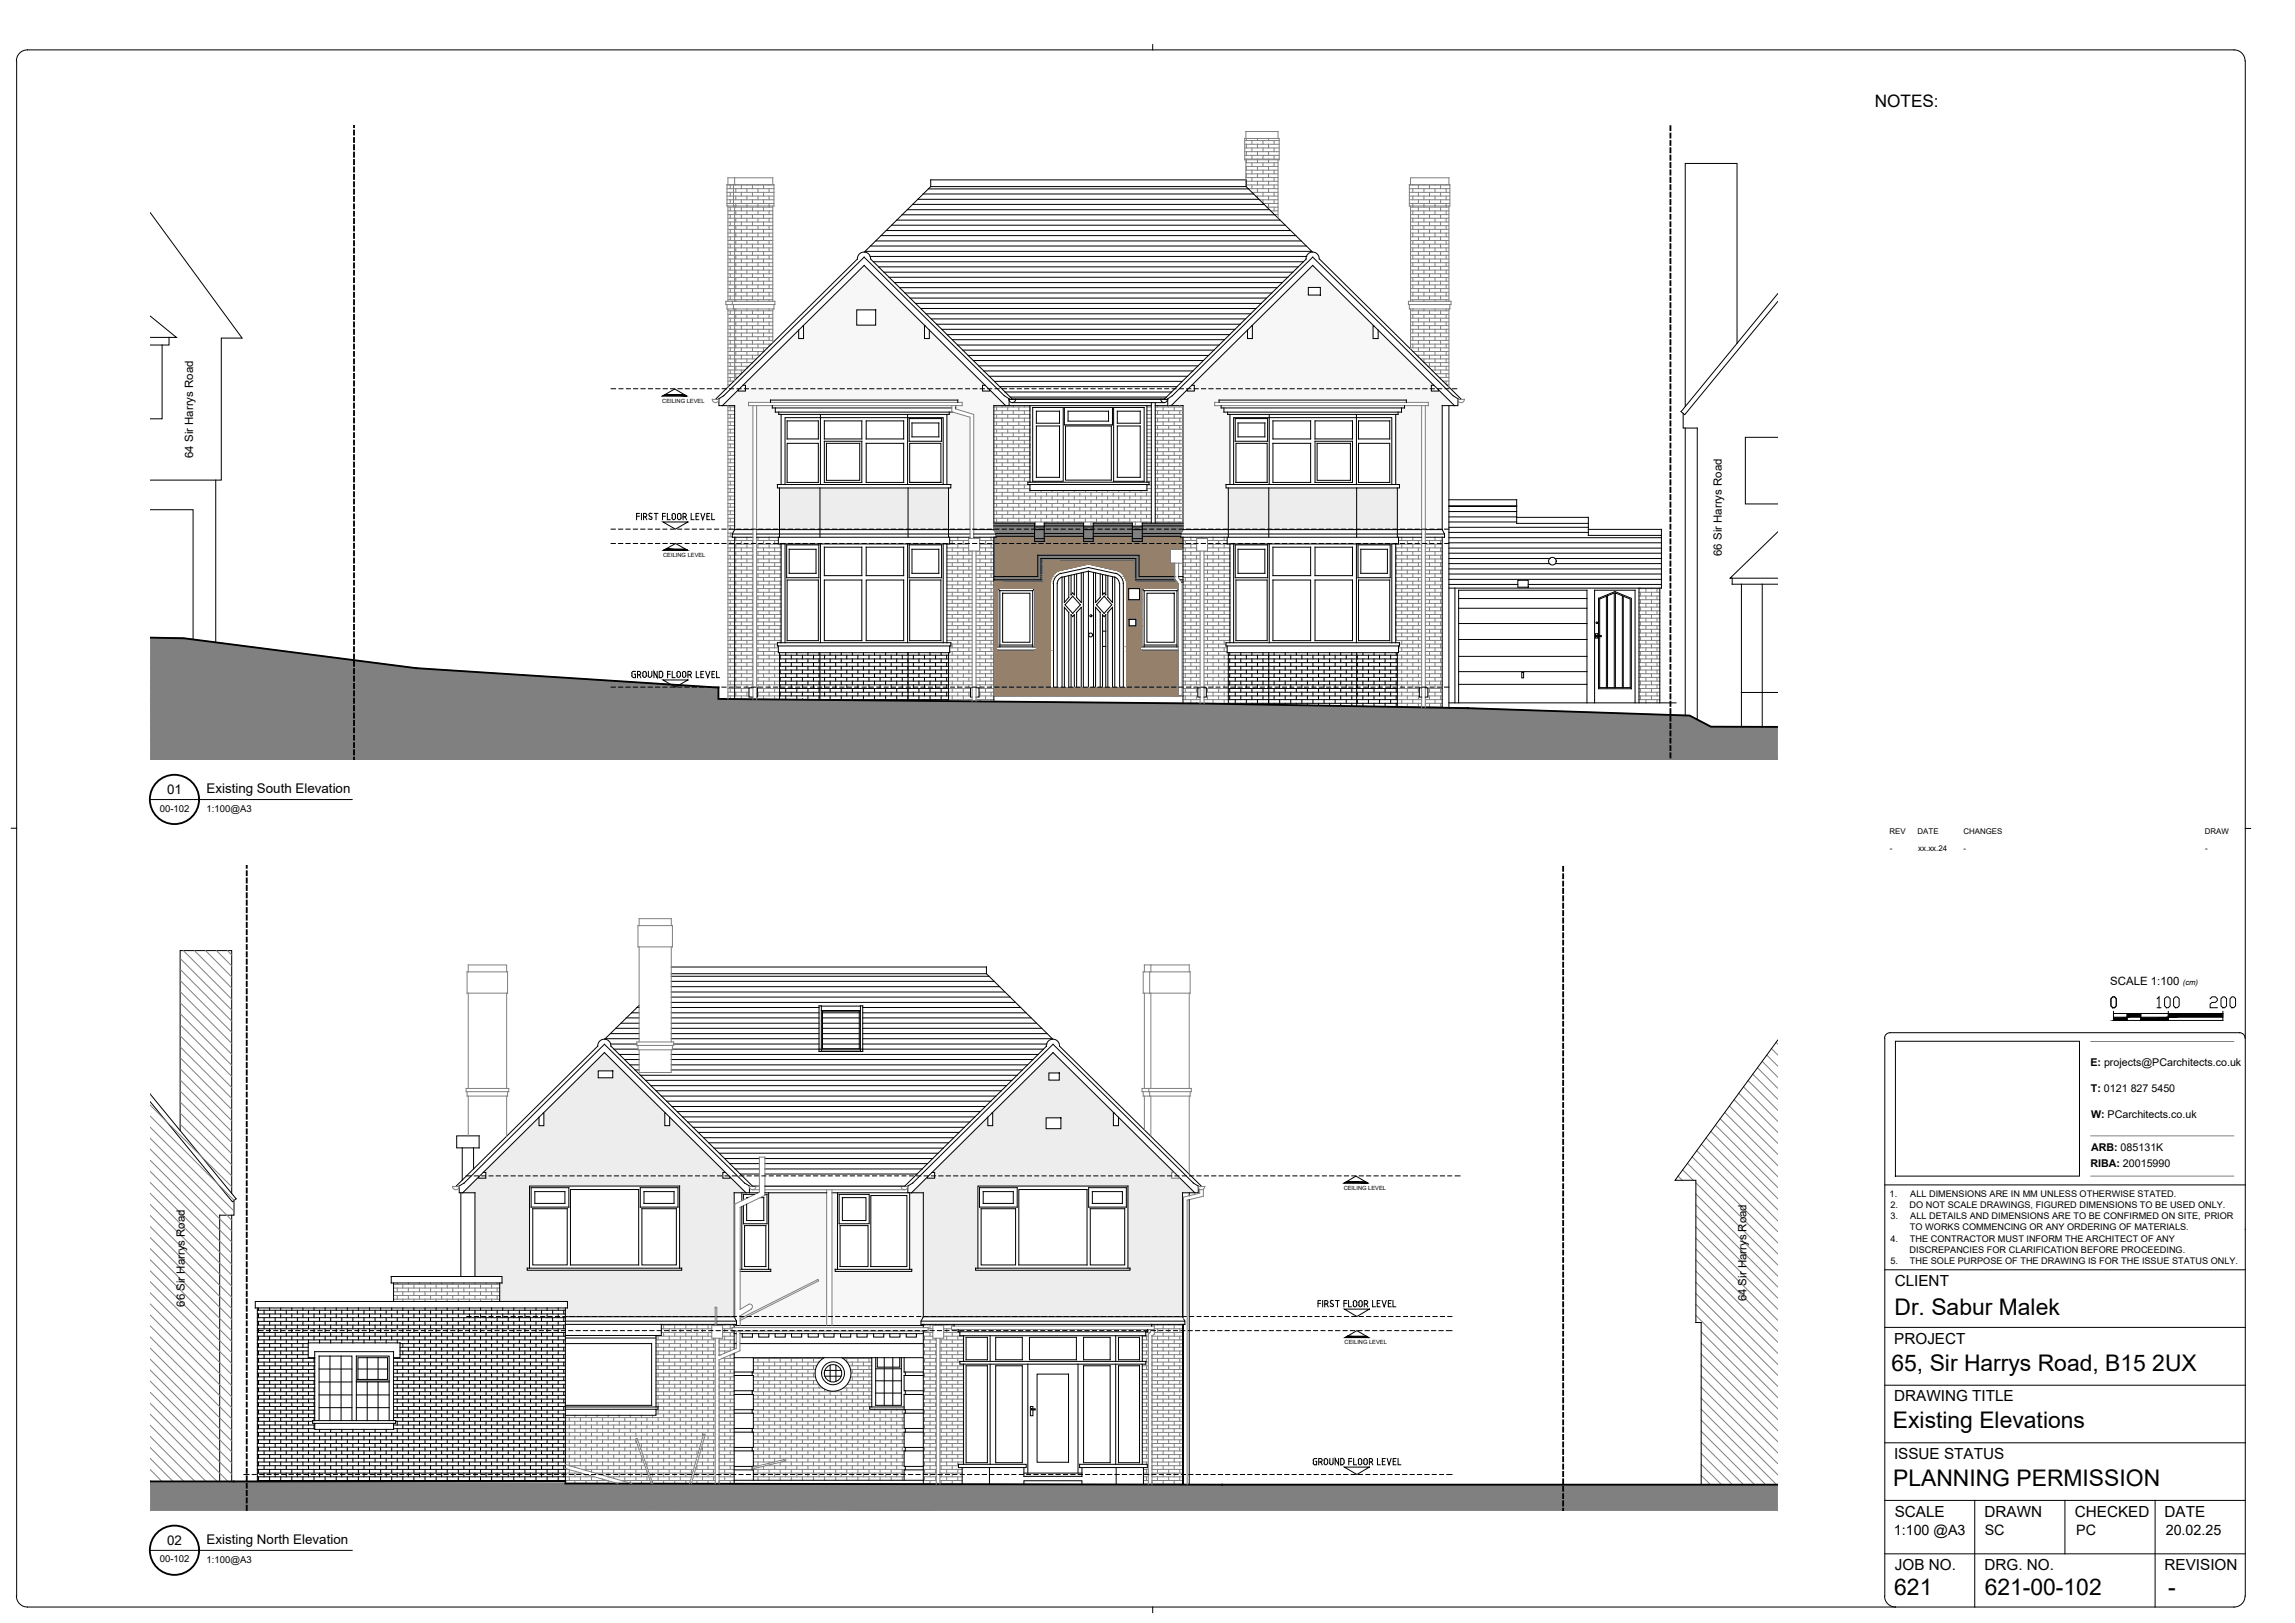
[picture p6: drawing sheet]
<svg xmlns="http://www.w3.org/2000/svg" width="420mm" height="297mm" viewBox="0 0 420 297" stroke-linecap="round" stroke-linejoin="round" font-family="sans-serif">
<defs><g id="words">
<g font-size="4.9">
<text x="394.1" y="185.6">100</text>
<text x="403.6" y="185.6">200</text>
</g>
<g font-size="4.2">
<text x="346.8" y="240.7">Dr. Sabur Malek</text>
<text x="346.3" y="250.9">65, Sir Harrys Road, B15 2UX</text>
<text x="346.5" y="261.4">Existing Elevations</text>
<text x="346.6" y="272">PLANNING PERMISSION</text>
<text x="346.8" y="291.8">621</text>
<text x="363.3" y="291.8">621-00-102</text>
<text x="397" y="291.8">-</text>
</g>
<text font-size="3.1" x="343.2" y="19.7">NOTES:</text>
<g font-size="2.8">
<text x="346.9" y="235.4">CLIENT</text>
<text x="346.8" y="245.9">PROJECT</text>
<text x="346.8" y="256.5">DRAWING TITLE</text>
<text x="346.8" y="267.1">ISSUE STATUS</text>
<text x="346.9" y="277.6">SCALE</text>
<text x="363.3" y="277.6">DRAWN</text>
<text x="379.9" y="277.6">CHECKED</text>
<text x="396.3" y="277.6">DATE</text>
<text x="346.9" y="287.3">JOB NO.</text>
<text x="363.3" y="287.3">DRG. NO.</text>
<text x="396.3" y="287.3">REVISION</text>
</g>
<g font-size="2.6">
<text x="346.7" y="281">1:100 @A3</text>
<text x="363.3" y="281">SC</text>
<text x="380.1" y="281">PC</text>
<text x="396.5" y="281">20.02.25</text>
</g>
<g font-size="2.4">
<text x="30.6" y="145.4">01</text>
<text x="37.8" y="145.2">Existing South Elevation</text>
<text x="30.6" y="282.8">02</text>
<text x="37.8" y="282.6">Existing North Elevation</text>
</g>
<g font-size="2.1">
<text x="35.4" y="83.8" transform="rotate(-90 35.4 83.8)">64 Sir Harrys Road</text>
<text x="315.2" y="101.8" transform="rotate(-90 315.2 101.8)">66 Sir Harrys Road</text>
<text x="386.3" y="180.3">SCALE 1:100</text>
<text x="33.8" y="239.2" transform="rotate(-90 33.8 239.2)">66 Sir Harrys Road</text>
<text x="319.7" y="238.2" transform="rotate(-90 319.7 238.2)">64 Sir Harrys Road</text>
</g>
<g font-size="2">
<text x="382.7" y="195.2">E: projects@PCarchitects.co.uk</text>
<text x="382.8" y="199.8">T: 0121 827 5450</text>
<text x="382.8" y="204.5">W: PCarchitects.co.uk</text>
<text x="382.7" y="213.5">RIBA: 20015990</text>
<text x="382.8" y="210.7">ARB: 085131K</text>
</g>
<g font-size="1.7">
<text x="29.3" y="148.5">00-102</text>
<text x="37.8" y="148.6">1:100@A3</text>
<text x="345.9" y="219.1">1.</text>
<text x="346.1" y="221.2">2.</text>
<text x="349.6" y="221.2">DO NOT SCALE DRAWINGS, FIGURED DIMENSIONS TO BE USED ONLY.</text>
<text x="349.7" y="219.1">ALL DIMENSIONS ARE IN MM UNLESS OTHERWISE STATED.</text>
<text x="346.1" y="223.2">3.</text>
<text x="346.1" y="227.2">4.</text>
<text x="349.7" y="225.2">TO WORKS COMMENCING OR ANY ORDERING OF MATERIALS.</text>
<text x="349.7" y="227.2">THE CONTRACTOR MUST INFORM THE ARCHITECT OF ANY</text>
<text x="349.7" y="223.2">ALL DETAILS AND DIMENSIONS ARE TO BE CONFIRMED ON SITE, PRIOR</text>
<text x="346.1" y="231.3">5.</text>
<text x="349.6" y="229.3">DISCREPANCIES FOR CLARIFICATION BEFORE PROCEEDING.</text>
<text x="349.7" y="231.3">THE SOLE PURPOSE OF THE DRAWING IS FOR THE ISSUE STATUS ONLY.</text>
<text x="29.3" y="285.9">00-102</text>
<text x="37.8" y="286">1:100@A3</text>
</g>
<g font-size="1.4">
<text x="345.9" y="152.7">REV</text>
<text x="346" y="155.8">-</text>
<text x="351.1" y="152.7">DATE</text>
<text x="351.2" y="155.8">xx.xx.24</text>
<text x="359.5" y="152.7">CHANGES</text>
<text x="359.5" y="155.8">-</text>
<text x="403.6" y="152.7">DRAW</text>
<text x="403.7" y="155.8">-</text>
<text x="399.6" y="180.3">(cm)</text>
</g>
<g font-size="1">
<text x="121.2" y="73.7">CEILING LEVEL</text>
<text x="121.4" y="102">CEILING LEVEL</text>
<text x="246" y="217.7">CEILING LEVEL</text>
<text x="246.2" y="246">CEILING LEVEL</text>
</g>
</g></defs>
<!-- layer: 621-Ext-Elevation|Wall -->
<g fill="#f7f7f7" stroke="#f7f7f7" stroke-width=".18">
<path d="M236.3 52.6l4-4 4.1 4z"/>
<path d="M252.3 60.4l1.6 1.6h-1.6z"/>
<path d="M263.4 71.3l.2 .3h-.2z"/>
<path d="M149.9 56.7l8.3-8.1 8.2 8.1z"/>
<path d="M170.1 60.4l1.6 1.6h-1.6z"/>
<path d="M181.2 71.3l.2 .3h-.2z"/>
<path d="M135.5 241h.7l-.7 .3z"/>
<path d="M241.7 52.6l4.1 1.4-1.4-1.4zM241.7 52.6l4.1 1.4h-4.1z"/>
<path d="M236.3 52.6l3.2 1.4v-1.4zM236.3 52.6l3.2 1.4h-4.6z"/>
<path d="M234.9 54l16.6 5.6-5.7-5.6zM229.2 59.6l5.7-5.6 16.6 5.6z"/>
<path d="M229.3 59.6l22.1 2.4v-2.4zM229.3 59.6l22.1 2.4h-22.1z"/>
<path d="M228.4 60.4v1.6zM228.4 60.4v1.6h-1.6z"/>
<path d="M226.8 62l35.7 8.5-8.6-8.5zM218.2 70.5l8.6-8.5 35.7 8.5z"/>
<path d="M218.7 70.5l43.3 1.1v-1.1zM218.7 70.5l43.3 1.1h-43.3z"/>
<path d="M217.3 71.3v.3zM217.3 71.3v.3h-.2z"/>
<path d="M217.1 71.6l48.2 1.6-1.7-1.6zM215.4 73.2l1.7-1.6 48.2 1.6z"/>
<path d="M257.5 73.2l8.2 .4-.4-.4zM257.5 73.2l8.2 .4h-8.2z"/>
<path d="M215.4 73.2l7.8 .4v-.4zM215.4 73.2l7.8 .4h-8.2z"/>
<path d="M261.5 73.6l4.8 .6-.6-.6zM261.5 73.6l4.8 .6h-4.8z"/>
<path d="M215 73.6l7.4 .6v-.6zM215 73.6l7.4 .6h-8z"/>
<path d="M261.5 74.2h2.5zM261.5 74.2h2.5z"/>
<path d="M216.6 74.2h5.8zM216.6 74.2h5.8z"/>
<path d="M257.1 74.2l3.2 .5v-.5zM257.1 74.2l3.2 .5h-3.2z"/>
<path d="M216.6 74.2l7 .5v-.5zM216.6 74.2l7 .5h-7z"/>
<path d="M256.6 74.7l3.7 .7v-.7zM256.6 74.7l3.7 .7h-3.7z"/>
<path d="M216.6 74.7l7.5 .7v-.7zM216.6 74.7l7.5 .7h-7.5z"/>
<path d="M255.9 75.4l4.4 .4v-.4zM255.9 75.4l4.4 .4h-4.4z"/>
<path d="M216.6 75.4l8.1 .4v-.4zM216.6 75.4l8.1 .4h-8.1z"/>
<path d="M255.5 75.8l4.8 12.9v-12.9zM255.5 75.8l4.8 12.9h-4.8z"/>
<path d="M216.6 75.8l8.6 12.9v-12.9zM216.6 75.8l8.6 12.9h-8.6z"/>
<path d="M256.2 88.7l4.1 .6v-.6zM256.2 88.7l4.1 .6h-4.1z"/>
<path d="M216.6 88.7l7.9 .6v-.6zM216.6 88.7l7.9 .6h-7.9z"/>
<path d="M260.9 74.2l3.1 22.7v-22.7zM260.9 74.2l3.1 22.7h-3.1z"/>
<path d="M255.8 89.3l4.5 7.6v-7.6zM255.8 89.3l4.5 7.6h-4.5z"/>
<path d="M216.6 89.3l8.3 7.6v-7.6zM216.6 89.3l8.3 7.6h-8.3z"/>
<path d="M160.3 56.7l8.9 2.8-2.8-2.8zM160.3 56.7l8.9 2.8h-8.9z"/>
<path d="M149.9 56.7l6.9 2.8v-2.8zM147.2 59.5l2.7-2.8 6.9 2.8z"/>
<path d="M147.2 59.5l22.2 .1-.2-.1zM147.2 59.5l22.2 .1h-22.4z"/>
<path d="M147.1 59.6l22.1 2.4v-2.4zM147.1 59.6l22.1 2.4h-22.1z"/>
<path d="M146.2 60.4v1.6zM146.2 60.4v1.6h-1.5z"/>
<path d="M144.7 62l35.6 8.5-8.6-8.5zM136 70.5l8.7-8.5 35.6 8.5z"/>
<path d="M136.5 70.5l43.4 1.1v-1.1zM136.5 70.5l43.4 1.1h-43.4z"/>
<path d="M135.2 71.3v.3zM135.2 71.3v.3h-.2z"/>
<path d="M135 71.6l48.1 1.6-1.7-1.6zM133.3 73.2l1.7-1.6 48.1 1.6z"/>
<path d="M175.3 73.2l8.2 .4-.4-.4zM175.3 73.2l8.2 .4h-8.2z"/>
<path d="M133.3 73.2l7.8 .4v-.4zM132.8 73.6l.5-.4 7.8 .4z"/>
<path d="M176.1 73.6l8 .6-.6-.6zM176.1 73.6l8 .6h-8z"/>
<path d="M132.8 73.6l4.2 .6v-.6zM132.8 73.6l4.2 .6h-4.8z"/>
<path d="M176.1 74.2h5.8zM176.1 74.2h5.8z"/>
<path d="M134.5 74.2h2.5zM134.5 74.2h2.5z"/>
<path d="M175 74.2l6.9 .5v-.5zM175 74.2l6.9 .5h-6.9z"/>
<path d="M138.5 74.2l2.9 .5v-.5zM138.5 74.2l2.9 .5h-2.9z"/>
<path d="M175 74.7l6.9 .1v-.1zM175 74.7l6.9 .1h-7z"/>
<path d="M138.5 74.7l3.4 .7v-.7zM138.5 74.7l3.4 .7h-3.4z"/>
<path d="M173.8 75.4l2 .4-1.4-.4zM173.8 75.4l2 .4h-2z"/>
<path d="M138.5 75.4l4.1 .4v-.4zM138.5 75.4l4.1 .4h-4.1z"/>
<path d="M174.9 74.8l7 1v-1zM174.9 74.8l7 1h-3.6z"/>
<path d="M173.4 75.8l4.2 .6-1.8-.6zM173.4 75.8l4.2 .6h-4.2z"/>
<path d="M173.4 76.4l4.2 12.3v-12.3zM173.4 76.4l4.2 12.3h-4.2z"/>
<path d="M138.5 75.8l4.5 12.9v-12.9zM138.5 75.8l4.5 12.9h-4.5z"/>
<path d="M174.1 88.7l3.5 .6v-.6zM174.1 88.7l3.5 .6h-3.5z"/>
<path d="M138.5 88.7l3.8 .6v-.6zM138.5 88.7l3.8 .6h-3.8z"/>
<path d="M178.3 75.8l3.6 21.1v-21.1zM178.3 75.8l3.6 21.1h-3.6z"/>
<path d="M173.7 89.3l3.9 7.6v-7.6zM173.7 89.3l3.9 7.6h-3.9z"/>
<path d="M138.5 89.3l4.2 7.6v-7.6zM138.5 89.3l4.2 7.6h-4.2z"/>
<path d="M134.5 74.2l3.3 22.7v-22.7zM134.5 74.2l3.3 22.7h-3.3z"/>
<path d="M152.3 242.4v.2h16.7zM152.3 242.4h16.7v.2z"/>
<path d="M152.3 241.8v.6h16.3zM152.3 241.8h16.3v.6z"/>
<path d="M135.5 241.7v.9h15.8zM135.5 241.7h15.8v.9z"/>
<path d="M152.3 241v.8h16.3zM152.3 241h16.7l-.4 .8z"/>
<path d="M135.5 240.8v.2h.7zM135.5 240.8h1.1l-.4 .2z"/>
<path d="M135.5 240.8h1.1l.9-1.2zM137.5 239.6h1.4l-2.3 1.2z"/>
<path d="M137.5 239.6h1.4zM137.6 239.6h1.4z"/>
<path d="M137.7 239.5l-.1 .1h1.4zM137.7 239.5h1.4z"/>
<path d="M137.7 239.5h1.4zM137.7 239.4h1.6z"/>
<path d="M137.8 239.3l-.1 .1h1.6zM137.8 239.3h1.7z"/>
<path d="M137.8 239.2v.1h1.7zM137.8 239.2h1.9l-.2 .1z"/>
<path d="M137.8 239.1l1.9 .1zM137.8 239.1h2.1z"/>
<path d="M137.8 239l2.1 .1zM137.8 239h2.2z"/>
<path d="M137.8 239h2.2zM137.8 239h2.4z"/>
<path d="M137.7 238.9l2.5 .1zM137.7 238.9h2.7z"/>
<path d="M137.6 238.8l2.8 .1zM137.6 238.8h2.9z"/>
<path d="M137.5 238.7l3 .1zM137.5 238.7h3.1z"/>
<path d="M135.5 238.7l.1 .9zM135.5 238.7h1.5l-1.4 .9z"/>
<path d="M137.5 238.7h3.1zM137.5 238.7h3.2z"/>
<path d="M135.5 238.7h1.5zM135.5 238.7h1.6z"/>
<path d="M137.4 238.7h3.3zM137.4 238.7h3.4z"/>
<path d="M135.5 238.7h1.6zM135.5 238.7h1.7z"/>
<path d="M137.4 238.7h3.4zM137.4 238.7h3.4z"/>
<path d="M135.5 238.7h1.7zM135.5 238.7h1.8z"/>
<path d="M137.3 238.7h3.5zM137.3 238.7h3.5z"/>
<path d="M135.5 241.7h15.8l-1.5-7.2zM149.8 234.5h1.5v7.2z"/>
<path d="M149.8 234.5h1.5zM149.8 234.5h1.5z"/>
<path d="M149.8 234.4l1.5 .1zM149.8 234.4l1.5 .1z"/>
<path d="M149.9 234.4h1.4zM149.8 234.4h1.5z"/>
<path d="M149.9 234.4h1.4zM149.9 234.4h1.4z"/>
<path d="M149.9 234.3l1.4 .1zM149.9 234.3l1.4 .1zM149.9 234.3h1.4zM149.9 234.3h1.4z"/>
<path d="M149.9 234.3h1.4zM149.9 234.3h1.4z"/>
<path d="M149.9 234.3h1.4zM149.9 234.3h1.4zM149.9 234.3h1.4zM149.9 234.3h1.4z"/>
<path d="M149.8 234.2l1.5 .1zM149.8 234.2l1.5 .1zM149.8 234.2h1.5zM149.8 234.2h1.5z"/>
<path d="M135.5 234.2v4.5h5.3zM135.5 234.2h14.1l-8.8 4.5z"/>
<path d="M149.8 234.2h1.5zM149.8 234.2h1.5z"/>
<path d="M135.5 234.2h14.1zM135.5 234.2h14.2z"/>
<path d="M149.7 234.2h1.6zM149.7 234.2h1.6z"/>
<path d="M135.5 234.2h14.2zM135.5 234.2h14.2z"/>
<path d="M149.7 234.2h1.6zM149.7 234.2h1.6z"/>
<path d="M135.5 234.2h14.2zM135.5 234.2h14.2z"/>
<path d="M149.7 234.2h1.6zM149.7 234.2h1.6z"/>
<path d="M135.5 232.7v1.5h15.8zM135.5 232.7h15.8v1.5z"/>
<path d="M152.3 232.7v8.3h16.7zM152.3 232.7h16.7v8.3z"/>
<path d="M141.1 232.3v.4h10.2zM141.1 232.3h10.2v.4z"/>
<path d="M152.3 232.3v.4h.6zM152.3 232.3h.6v.4z"/>
<path d="M166.9 232.3v.4h2.1zM166.9 232.3h2.1v.4z"/>
<path d="M140.7 218.3v14h10.6zM140.7 218.3h10.6v14z"/>
<path d="M152.3 218.3v14h1zM152.3 218.3h1v14z"/>
<path d="M166.5 218.3v14h2.5zM166.5 218.3h2.5v14z"/>
</g>
<g fill="#ededed" stroke="#ededed" stroke-width=".18">
<path d="M87.6 215.4v.2h-.2z"/>
<path d="M169.5 215.6l.3-.2v.2z"/>
<path d="M179.3 206l1.4-1.4 .1 1.4z"/>
<path d="M189 196.4l3.8-3.8 3.8 3.8z"/>
<path d="M97.1 206l1.6-1.5v1.5z"/>
<path d="M107.3 196l3.4-3.4 3.3 3.4z"/>
<path d="M248.4 89.3l7.4 7.6v-7.6zM248.4 89.3l7.4 7.6h-7.4z"/>
<path d="M232.3 89.3l16.1 7.6v-7.6zM232.3 89.3l16.1 7.6h-16.1z"/>
<path d="M224.9 89.3l7.4 7.6v-7.6zM224.9 89.3l7.4 7.6h-7.4z"/>
<path d="M166.2 89.3l7.5 7.6v-7.6zM166.2 89.3l7.5 7.6h-7.5z"/>
<path d="M150.1 89.3l16.1 7.6v-7.6zM150.1 89.3l16.1 7.6h-16.1z"/>
<path d="M142.7 89.3l7.4 7.6v-7.6zM142.7 89.3l7.4 7.6h-7.4z"/>
<path d="M103.5 239.4v1.5h27.4zM103.5 239.4h27.4v1.5z"/>
<path d="M131.2 239.4v1.5h3.2zM131.2 239.4h3.2v1.5z"/>
<path d="M103.9 239.4h27zM103.9 239.4h27z"/>
<path d="M131.2 239.4h3.2zM131.2 239.4h3.2z"/>
<path d="M103.9 239.3l27 .1zM103.9 239.3l27 .1z"/>
<path d="M131.2 239.3l3.2 .1zM131.2 239.3l3.2 .1z"/>
<path d="M103.9 239.3h27zM103.9 239.3h27z"/>
<path d="M131.2 239.3h3.2zM131.2 239.3h3.2z"/>
<path d="M103.9 239.3h27zM103.9 239.3h27.1z"/>
<path d="M131.2 239.3h3.2zM131.2 239.3h3.2z"/>
<path d="M103.9 239.3h27.1zM103.9 239.3h27.1z"/>
<path d="M131.1 239.3h3.3zM131.1 239.3h3.3z"/>
<path d="M103.9 239.3h27.1zM103.9 239.3h27.1z"/>
<path d="M131.1 239.3h3.3zM131.1 239.3h3.3z"/>
<path d="M103.9 239.3h27.1zM103.9 239.3h27.1z"/>
<path d="M131.1 239.3h3.3zM131.1 239.3h3.3z"/>
<path d="M103.9 239.3h27.1zM103.9 239.3h27.2z"/>
<path d="M131.1 239.3h3.3zM131.1 239.3h3.3z"/>
<path d="M103.9 238.2v1.1h30.5zM103.9 238.2h30.5v1.1z"/>
<path d="M91.5 234.8v3.4h42.9zM91.5 234.8h42.9v3.4z"/>
<path d="M91.9 233.6v1.2h42.5zM91.9 233.6h42.5v1.2z"/>
<path d="M87 232.5v1.1h47.4zM87 232.5h47.4v1.1z"/>
<path d="M87 232.1v.4h9.5zM87 232.1h9.5v.4z"/>
<path d="M124.8 232.1v.4h9.6zM124.8 232.1h9.6v.4z"/>
<path d="M87 218.3v13.8h9.9zM87 218.3h9.9v13.8z"/>
<path d="M124.4 218.3v13.8h10zM124.4 218.3h10v13.8z"/>
<path d="M84.7 218.3h12.2l-11-1.2zM85.9 217.1h11v1.2z"/>
<path d="M124.4 217.1v1.2h12.2zM124.4 217.1h10.9l1.3 1.2z"/>
<path d="M85.9 217.1h49.4l-47.9-1.5zM87.4 215.6h46.5l1.4 1.5z"/>
<path d="M133.6 215.4l.3 .2zM133.6 215.4l.3 .2h-.3z"/>
<path d="M88.9 215.2v.4h43.4zM88.9 215.2h43.4v.4z"/>
<path d="M169 232.5v8.5h47.5zM169 232.5h47.5v8.5z"/>
<path d="M169 232.1v.4h9.6zM169 232.1h9.6v.4z"/>
<path d="M206.9 232.1v.4h9.6zM206.9 232.1h9.6v.4z"/>
<path d="M169 218.3v13.8h10zM169 218.3h10v13.8z"/>
<path d="M206.5 218.3v13.8h10zM206.5 218.3h10v13.8z"/>
<path d="M168.1 217.1l-1.2 1.2h12.1zM168.1 217.1h10.9v1.2z"/>
<path d="M206.5 217.1v1.2h12.2zM206.5 217.1h11l1.2 1.2z"/>
<path d="M168.1 217.1h49.4l-48-1.5zM169.5 215.6h46.5l1.5 1.5z"/>
<path d="M215.8 215.4l.2 .2zM215.8 215.4l.2 .2h-.2z"/>
<path d="M171.1 214.6v1h43.4zM171.1 214.6h43.4v1z"/>
<path d="M170.6 214.6h44.4l-36.3-8zM178.7 206.6h28.2l8.1 8z"/>
<path d="M178.7 206.6h12.8l-12.2-.6zM179.3 206h12.2v.6z"/>
<path d="M194.2 206v.6h12.7zM194.2 206h12.1l.6 .6z"/>
<path d="M180.7 204.6l.1 1.4v-1.4zM180.7 204.6l.1-.1z"/>
<path d="M181.7 204.6v1.4h9.8zM181.7 204.6h9.8v1.4z"/>
<path d="M194.2 204.6v1.4h9.6zM194.2 204.6h9.6v1.4z"/>
<path d="M204.8 204.5l1.5 1.5zM204.8 204.5l1.5 1.5h-1.5z"/>
<path d="M181.7 203.7v.9h22.1zM181.7 203.7h22.1v.9z"/>
<path d="M181.6 203.7h22.4l-16.3-6zM187.7 197.7h10.2l6.1 6z"/>
<path d="M187.7 197.7h4.3l-3-1.3zM189 196.4h3v1.3z"/>
<path d="M193.9 196.4v1.3h4zM193.9 196.4h2.7l1.3 1.3z"/>
<path d="M88.9 214.6v.6h43.4zM88.9 214.6h43.4v.6z"/>
<path d="M88.5 214.6h44.3l-35.7-8.6zM97.1 206h27.1l8.6 8.6z"/>
<path d="M122.6 204.5l1.6 1.5zM122.6 204.5l1.6 1.5h-1.6z"/>
<path d="M99.6 203.7v2.3h22.1zM99.6 203.7h22.1v2.3z"/>
<path d="M99.6 203.6l-.1 .1h22.2zM99.6 203.6h22.1v.1z"/>
<path d="M99.6 203.6h22.1l-15.7-6.3zM106 197.3h9.3l6.4 6.3z"/>
<path d="M106 197.3h3.5l-2.2-1.3zM107.3 196h2.2v1.3z"/>
<path d="M112.2 196v1.3h3.1zM112.2 196h1.8l1.3 1.3z"/>
</g>
<g fill="none" stroke="#808080" stroke-width=".18">
<path d="M133.1 33.9h8.6M133.1 34.5h8.6M133.1 35.2h8.6M133.1 35.9h8.6M133.1 36.6h8.6M133.1 37.2h8.6M133.1 33.8h8.6v3.9h-8.6zM133.3 37.9h8.2M133.3 38.6h8.2M133.3 39.3h8.2M133.3 39.9h8.2M133.3 37.7v17.4"/>
<path d="M133.7 33.9v.6M133.7 35.2v.7M133.7 36.6v.6M133.7 37.9v.7M133.7 39.3v.6M134.3 33.8v3.9M134.5 33.8v-1.3h7v1.3M134.5 32.5h-1.2v1.3M134.5 37.7v17.4M134.7 33.8v.1M134.7 34.5v.7M134.7 35.9v.7"/>
<path d="M134.7 37.2v.7M134.7 38.6v.7M134.7 39.9v.7M135.7 33.9v.6M135.7 35.2v.7M135.7 36.6v.6M135.7 37.9v.7M135.7 39.3v.6M136.7 33.8v.1M136.7 34.5v.7M136.7 35.9v.7M136.7 37.2v.7"/>
<path d="M136.7 38.6v.7M136.7 39.9v.7M137.8 33.9v.6M137.8 35.2v.7M137.8 36.6v.6M137.8 37.9v.7M137.8 39.3v.6M138.8 33.8v.1M138.8 34.5v.7M138.8 35.9v.7M138.8 37.2v.7M138.8 38.6v.7"/>
<path d="M138.8 39.9v.7M139.8 33.9v.6M139.8 35.2v.7M139.8 36.6v.6M139.8 37.9v.7M139.8 39.3v.6M140.8 33.8v.1M140.8 34.5v.7M140.8 35.9v.7M140.8 37.2v.7M140.8 38.6v.7M140.8 39.9v.7"/>
<path d="M141.5 37.7v17.4M227.9 25.7h6.3M227.9 26.4h6.3M227.9 27.1h6.3M227.9 27.8h6.3M227.9 28.4h6.3M227.9 29.1h6.3M227.9 25.3h6.3v3.9h-6.3zM228.1 29.8h5.9M228.1 30.5h5.9M228.1 31.1h5.9M228.1 31.8h5.9"/>
<path d="M228.1 32.5h5.9M228.1 25.3v-1.2h5.9v1.2M228.1 29.2v3.7M228.1 33.9h5.9M228.1 33.2h5.9M228.2 29.1v.7M228.2 25.3v.4M228.2 26.4v.7M228.2 27.8v.6M228.2 30.5v.6M228.2 31.8v.7M228.2 33.2v.7"/>
<path d="M228.5 34.5h5.5M229.2 35.2h4.8M229.2 25.7v.7M229.2 27.1v.7M229.2 28.4v.7M229.2 29.8v.7M229.2 31.1v.7M229.2 32.5v.7M229.2 33.9v.6M229.9 35.9h4.1M230.2 29.1v.7M230.2 25.3v.4"/>
<path d="M230.2 26.4v.7M230.2 27.8v.6M230.2 30.5v.6M230.2 31.8v.7M230.2 33.2v.7M230.2 34.5v.7M230.2 35.9v.3M230.6 36.6h3.4M231.2 25.7v.7M231.2 27.1v.7M231.2 28.4v.7M231.2 29.8v.7"/>
<path d="M231.2 31.1v.7M231.2 32.5v.7M231.2 33.9v.6M231.2 35.2v.7M231.2 36.6v.6M231.3 37.2h2.7M231.9 37.9h2.1M232.2 29.1v.7M232.2 25.3v.4M232.2 26.4v.7M232.2 27.8v.6M232.2 30.5v.6"/>
<path d="M232.2 31.8v.7M232.2 33.2v.7M232.2 34.5v.7M232.2 35.9v.7M232.2 37.2v.7M232.6 38.6h1.4M233.3 25.7v.7M233.3 27.1v.7M233.3 28.4v.7M233.3 29.8v.7M233.3 31.1v.7M233.3 32.5v.7"/>
<path d="M233.3 33.9v.6M233.3 35.2v.7M233.3 36.6v.6M233.3 37.9v.7M233.3 39.3h.7M234 29.2v10.7M258 33.9h7.4M258 34.5h7.4M258 35.2h7.4M258 35.9h7.4M258 36.6h7.4M258 37.2h7.4"/>
<path d="M258 33.8h7.4v3.9h-7.4zM258.2 33.8v-1.3h7.1v1.3M258.2 37.9h7.1M258.2 38.6h7.1M258.2 39.3h7.1M258.2 39.9h7.1M258.2 37.7v17.4M258.7 33.8v.1M258.7 34.5v.7M258.7 35.9v.7M258.7 37.2v.7M258.7 38.6v.7"/>
<path d="M258.7 39.9v.7M259.7 33.9v.6M259.7 35.2v.7M259.7 36.6v.6M259.7 37.9v.7M259.7 39.3v.6M260.7 33.8v.1M260.7 34.5v.7M260.7 35.9v.7M260.7 37.2v.7M260.7 38.6v.7M260.7 39.9v.7"/>
<path d="M261.7 33.9v.6M261.7 35.2v.7M261.7 36.6v.6M261.7 37.9v.7M261.7 39.3v.6M262.7 33.8v.1M262.7 34.5v.7M262.7 35.9v.7M262.7 37.2v.7M262.7 38.6v.7M262.7 39.9v.7M263.7 33.9v.6"/>
<path d="M263.7 35.2v.7M263.7 36.6v.6M263.7 37.9v.7M263.7 39.3v.6M264.8 33.8v.1M264.8 34.5v.7M264.8 35.9v.7M264.8 37.2v.7M264.8 38.6v.7M264.8 39.9v.7M265.3 37.7v17.4M132.9 55.1h9v.6h-9z"/>
<path d="M133.1 55.7v.8h8.6v-.8M133.3 40.6h8.2M133.3 41.3h8.2M133.3 42h8.2M133.3 42.7h8.2M133.3 43.3h8.2M133.3 44h8.2M133.3 44.7h8.2M133.3 45.4h8.2M133.3 46h8.2M133.3 46.7h8.2M133.3 47.4h8.2"/>
<path d="M133.3 48.1h8.2M133.3 48.8h8.2M133.3 49.4h8.2M133.3 50.1h8.2M133.3 50.8h8.2M133.3 51.5h8.2M133.3 52.1h8.2M133.3 52.8h8.2M133.3 53.5h8.2M133.3 54.2h8.2M133.3 54.8h8.2M133.3 56.9h8.2"/>
<path d="M133.3 57.6h8.2M133.3 58.2h8.2M133.3 58.9h8.2M133.3 59.6h8.2M133.3 56.5v14.3M133.7 40.6v.7M133.7 42v.7M133.7 43.3v.7M133.7 44.7v.7M133.7 46v.7M133.7 47.4v.7M133.7 48.8v.6"/>
<path d="M133.7 50.1v.7M133.7 51.5v.6M133.7 52.8v.7M133.7 54.2v.6M133.7 56.9v.7M133.7 58.2v.7M133.7 59.6v.7M134.1 55.1v.6M134.3 55.7v.8M134.5 56.5v13.1M134.7 41.3v.7M134.7 42.7v.6"/>
<path d="M134.7 44v.7M134.7 45.4v.6M134.7 46.7v.7M134.7 48.1v.7M134.7 49.4v.7M134.7 50.8v.7M134.7 52.1v.7M134.7 53.5v.7M134.7 54.8v.3M134.7 56.5v.4M134.7 57.6v.6M134.7 58.9v.7"/>
<path d="M135.7 40.6v.7M135.7 42v.7M135.7 43.3v.7M135.7 44.7v.7M135.7 46v.7M135.7 47.4v.7M135.7 48.8v.6M135.7 50.1v.7M135.7 51.5v.6M135.7 52.8v.7M135.7 54.2v.6M135.7 56.9v.7"/>
<path d="M135.7 58.2v.7M135.7 59.6v.7M136.7 41.3v.7M136.7 42.7v.6M136.7 44v.7M136.7 45.4v.6M136.7 46.7v.7M136.7 48.1v.7M136.7 49.4v.7M136.7 50.8v.7M136.7 52.1v.7M136.7 53.5v.7"/>
<path d="M136.7 54.8v.3M136.7 56.5v.4M136.7 57.6v.6M136.7 58.9v.7M137.8 40.6v.7M137.8 42v.7M137.8 43.3v.7M137.8 44.7v.7M137.8 46v.7M137.8 47.4v.7M137.8 48.8v.6M137.8 50.1v.7"/>
<path d="M137.8 51.5v.6M137.8 52.8v.7M137.8 54.2v.6M137.8 56.9v.7M137.8 58.2v.7M137.8 59.6v.7M138.8 41.3v.7M138.8 42.7v.6M138.8 44v.7M138.8 45.4v.6M138.8 46.7v.7M138.8 48.1v.7"/>
<path d="M138.8 49.4v.7M138.8 50.8v.7M138.8 52.1v.7M138.8 53.5v.7M138.8 54.8v.3M138.8 56.5v.4M138.8 57.6v.6M138.8 58.9v.7M139.8 40.6v.7M139.8 42v.7M139.8 43.3v.7M139.8 44.7v.7"/>
<path d="M139.8 46v.7M139.8 47.4v.7M139.8 48.8v.6M139.8 50.1v.7M139.8 51.5v.6M139.8 52.8v.7M139.8 54.2v.6M139.8 56.9v.7M139.8 58.2v.7M139.8 59.6v.7M140.8 41.3v.7M140.8 42.7v.6"/>
<path d="M140.8 44v.7M140.8 45.4v.6M140.8 46.7v.7M140.8 48.1v.7M140.8 49.4v.7M140.8 50.8v.7M140.8 52.1v.7M140.8 53.5v.7M140.8 54.8v.3M140.8 56.5v.4M140.8 57.6v.6M140.8 58.9v.7"/>
<path d="M141.5 56.5v6.2M257.9 55.1h7.7v.6h-7.7zM258 55.7v.8h7.4v-.8M258.2 40.6h7.1M258.2 41.3h7.1M258.2 42h7.1M258.2 42.7h7.1M258.2 43.3h7.1M258.2 44h7.1M258.2 44.7h7.1M258.2 45.4h7.1M258.2 46h7.1"/>
<path d="M258.2 46.7h7.1M258.2 47.4h7.1M258.2 48.1h7.1M258.2 48.8h7.1M258.2 49.4h7.1M258.2 50.1h7.1M258.2 50.8h7.1M258.2 51.5h7.1M258.2 52.1h7.1M258.2 52.8h7.1M258.2 53.5h7.1M258.2 54.2h7.1"/>
<path d="M258.2 54.8h7.1M258.2 56.9h7.1M258.2 57.6h7.1M258.2 58.2h7.1M258.2 58.9h7.1M258.2 59.6h7.1M258.2 56.5v7.4M258.7 41.3v.7M258.7 42.7v.6M258.7 44v.7M258.7 45.4v.6M258.7 46.7v.7"/>
<path d="M258.7 48.1v.7M258.7 49.4v.7M258.7 50.8v.7M258.7 52.1v.7M258.7 53.5v.7M258.7 54.8v.3M258.7 56.5v.4M258.7 57.6v.6M258.7 58.9v.7M259.7 40.6v.7M259.7 42v.7M259.7 43.3v.7"/>
<path d="M259.7 44.7v.7M259.7 46v.7M259.7 47.4v.7M259.7 48.8v.6M259.7 50.1v.7M259.7 51.5v.6M259.7 52.8v.7M259.7 54.2v.6M259.7 56.9v.7M259.7 58.2v.7M259.7 59.6v.7M260.7 41.3v.7"/>
<path d="M260.7 42.7v.6M260.7 44v.7M260.7 45.4v.6M260.7 46.7v.7M260.7 48.1v.7M260.7 49.4v.7M260.7 50.8v.7M260.7 52.1v.7M260.7 53.5v.7M260.7 54.8v.3M260.7 56.5v.4M260.7 57.6v.6"/>
<path d="M260.7 58.9v.7M261.7 40.6v.7M261.7 42v.7M261.7 43.3v.7M261.7 44.7v.7M261.7 46v.7M261.7 47.4v.7M261.7 48.8v.6M261.7 50.1v.7M261.7 51.5v.6M261.7 52.8v.7M261.7 54.2v.6"/>
<path d="M261.7 56.9v.7M261.7 58.2v.7M261.7 59.6v.7M262.7 41.3v.7M262.7 42.7v.6M262.7 44v.7M262.7 45.4v.6M262.7 46.7v.7M262.7 48.1v.7M262.7 49.4v.7M262.7 50.8v.7M262.7 52.1v.7"/>
<path d="M262.7 53.5v.7M262.7 54.8v.3M262.7 56.5v.4M262.7 57.6v.6M262.7 58.9v.7M263.7 40.6v.7M263.7 42v.7M263.7 43.3v.7M263.7 44.7v.7M263.7 46v.7M263.7 47.4v.7M263.7 48.8v.6"/>
<path d="M263.7 50.1v.7M263.7 51.5v.6M263.7 52.8v.7M263.7 54.2v.6M263.7 56.9v.7M263.7 58.2v.7M263.7 59.6v.7M264.8 41.3v.7M264.8 42.7v.6M264.8 44v.7M264.8 45.4v.6M264.8 46.7v.7"/>
<path d="M264.8 48.1v.7M264.8 49.4v.7M264.8 50.8v.7M264.8 52.1v.7M264.8 53.5v.7M264.8 54.8v.3M264.8 56.5v.4M264.8 57.6v.6M264.8 58.9v.7M265.3 56.5v14.3M133.3 60.3h8.2M133.3 60.9h8.2"/>
<path d="M133.3 61.6h8.2M133.3 62.3h8.2M133.3 63h7.9M133.3 63.7h7.2M133.3 64.3h6.5M133.3 65h5.8M133.3 65.7h5.2M133.3 66.4h4.5M133.3 67h3.8M133.3 67.7h3.1M133.3 69.1h1.7M133.3 69.8h1"/>
<path d="M133.3 70.4h.3M133.3 74.5h1.2M133.3 75.2h1.2M133.3 75.8h1.2M133.3 76.5h1.2M133.3 77.2h1.2M133.3 77.9h1.2M133.3 78.6h1.2M133.3 79.2h1.2M133.3 79.9h1.2M133.3 74.2v53.7M133.7 60.9v.7"/>
<path d="M133.7 62.3v.7M133.7 63.7v.6M133.7 65v.7M133.7 66.4v.6M133.7 67.7v.7M133.7 69.1v.7M133.7 74.5v.7M133.7 75.8v.7M133.7 77.2v.7M133.7 78.6v.6M133.7 79.9v.7M134.7 60.3v.6"/>
<path d="M134.7 61.6v.7M134.7 63v.7M134.7 64.3v.7M134.7 65.7v.7M134.7 67v.7M134.7 68.4v.7M135.7 67.7v.7h-2.4M135.7 60.9v.7M135.7 62.3v.7M135.7 63.7v.6M135.7 65v.7M135.7 66.4v.6"/>
<path d="M136.7 60.3v.6M136.7 61.6v.7M136.7 63v.7M136.7 64.3v.7M136.7 65.7v.7M136.7 67v.4M137.8 60.9v.7M137.8 62.3v.7M137.8 63.7v.6M137.8 65v.7M138.8 60.3v.6M138.8 61.6v.7"/>
<path d="M138.8 63v.7M138.8 64.3v.7M139.8 60.9v.7M139.8 62.3v.7M139.8 63.7v.6M140.8 60.3v.6M140.8 61.6v.7M140.8 63v.4M258.2 60.3h7.1M258.2 60.9h7.1M258.2 61.6h7.1M258.2 62.3h7.1"/>
<path d="M258.2 63h7.1M258.2 63.7h7.1M258.7 60.3v.6M258.7 61.6v.7M258.7 63v.7M258.7 64.3h6.6M259.4 65h5.9M259.7 60.9v.7M259.7 62.3v.7M259.7 63.7v.6M259.7 65v.3M260.1 65.7h5.2"/>
<path d="M260.7 60.3v.6M260.7 61.6v.7M260.7 63v.7M260.7 64.3v.7M260.7 65.7v.6M260.7 66.4h4.6M261.5 67h3.8M261.7 60.9v.7M261.7 62.3v.7M261.7 63.7v.6M261.7 65v.7M261.7 66.4v.6"/>
<path d="M262.1 67.7h3.2M262.7 60.3v.6M262.7 61.6v.7M262.7 63v.7M262.7 64.3v.7M262.7 65.7v.7M262.7 67v.7M262.8 68.4h2.5M263.5 69.1h1.8M263.7 60.9v.7M263.7 62.3v.7M263.7 63.7v.6"/>
<path d="M263.7 65v.7M263.7 66.4v.6M263.7 67.7v.7M263.7 69.1v.2M264.2 69.8h1.1M264.8 60.3v.6M264.8 61.6v.7M264.8 63v.7M264.8 64.3v.7M264.8 65.7v.7M264.8 67v.7M264.8 68.4v.7"/>
<path d="M264.8 69.8v.5M264.9 70.4h.4M133.3 80.6h1.2M133.3 81.3h1.2M133.3 81.9h1.2M133.3 82.7h1.2M133.3 83.3h1.2M133.3 84h1.2M133.3 84.7h1.2M133.3 85.4h1.2M133.3 86h1.2M133.3 86.7h1.2"/>
<path d="M133.3 87.4h1.2M133.3 88.1h1.2M133.3 88.8h1.2M133.3 89.4h1.2M133.3 90.1h1.2M133.3 90.8h1.2M133.3 91.5h1.2M133.3 92.1h1.2M133.3 92.8h1.2M133.3 93.5h1.2M133.3 94.2h1.2M133.3 94.9h1.2"/>
<path d="M133.3 95.5h1.2M133.3 96.2h1.2M133.3 96.9h1.2M133.3 97.6h.9M133.3 98.2h.8M133.3 98.9h1.2M133.3 99.6h1.2M133.7 81.3v.6M133.7 82.7v.6M133.7 84v.7M133.7 85.4v.6M133.7 86.7v.7"/>
<path d="M133.7 88.1v.7M133.7 89.4v.7M133.7 90.8v.7M133.7 92.1v.7M133.7 93.5v.7M133.7 94.9v.6M133.7 96.2v.7M133.7 97.6v.6M133.7 98.9v.7M133.3 100.3h1.2M133.3 101h1.2M133.3 101.6h1.2"/>
<path d="M133.3 102.3h1.2M133.3 103h1.2M133.3 103.7h1.2M133.3 104.3h1.2M133.3 105h1.2M133.3 105.7h1.2M133.3 106.4h1.2M133.3 107h1.2M133.3 107.7h1.2M133.3 108.4h1.2M133.3 109.1h1.2M133.3 109.8h1.2"/>
<path d="M133.3 110.4h1.2M133.3 111.1h1.2M133.3 111.8h1.2M133.3 112.5h1.2M133.3 113.1h1.2M133.3 113.8h1.2M133.3 114.5h1.2M133.3 115.2h1.2M133.3 115.9h1.2M133.3 116.5h1.2M133.3 117.2h1.2M133.3 117.9h1.2"/>
<path d="M133.3 118.6h1.2M133.3 119.2h1.2M133.3 119.9h1.2M133.7 100.3v.7M133.7 101.6v.7M133.7 103v.7M133.7 104.3v.7M133.7 105.7v.7M133.7 107v.7M133.7 108.4v.7M133.7 109.8v.6M133.7 111.1v.7"/>
<path d="M133.7 112.5v.6M133.7 113.8v.7M133.7 115.2v.7M133.7 116.5v.7M133.7 117.9v.7M133.7 119.2v.7M133.3 120.6h1.2M133.3 121.3h1.2M133.3 121.9h1.2M133.3 122.6h1.2M133.3 123.3h1.2M133.3 124h1.2"/>
<path d="M133.3 124.7h1.2M133.3 125.3h1.2M133.3 126h1.2M133.3 126.7h1.2M133.3 127.4h1.2M133.7 120.6v.7M133.7 121.9v.7M133.7 123.3v.7M133.7 124.7v.6M133.7 126v.7M133.7 127.4v.6M85.5 177.9h7.4v3.9h-7.4z"/>
<path d="M85.7 177.9v-1.3h7.1v1.3M116.8 169.4h6.3v3.9h-6.3zM117 169.4v-1.3h5.9v1.3M117 173.3v17.4M122.9 173.3v17.4M209.3 177.9h8.6v3.9h-8.6zM210.5 177.9v3.9M210.7 177.9v-1.3h7v1.3M210.7 176.6h-1.2v1.3M85.3 199.2h7.8v.6h-7.8zM85.5 199.8v.8h7.4v-.8M85.7 181.8v17.4"/>
<path d="M92.8 181.8v17.4M116.6 190.7h6.7v.6h-6.7zM116.8 191.3v.8h6.3v-.8M117 192.1v4.2h5.9v-4.2M209.1 199.2h9v.6h-9zM209.3 199.8v.8h8.6v-.8M209.5 181.8v17.4M210.3 199.2v.6M210.5 199.8v.8M210.7 181.8v17.4M217.7 181.8v17.4M85.7 200.6v7.3"/>
<path d="M92.8 200.6v7.4M209.5 200.6v6.2M210.7 200.6v7.4M217.7 200.6v14.3"/>
</g>
<g fill="none" stroke="#000" stroke-width=".18">
<path d="M29.7 63.1v13.6h-2.2M132.2 74.2h2.3v22.7M141.1 73.6v-.4h34.2v.4M141.4 74.2v.5h32.8M141.9 74.7v.7h32.5M142.6 75.4v.4h31.2v-.4M175 74.2l-.1 .5M184.1 74.2h-2.2v22.7M185.3 73.7h27.8M185.9 73.1a.61 .61 0 0 1-.6 .6 .61 .61 0 0 1-.6-.6h29.1M210.8 73.7v22M211.5 73.7v22"/>
<path d="M212.5 73.1a.61 .61 0 0 0 .6 .6 .61 .61 0 0 0 .6-.6M214.4 74.2h2.2v22.7M223.2 73.6v-.4h34.3v.4M223.6 74.2v.5h33.5v-.5M224.1 74.7v.7h32.5v-.7M224.7 75.4v.4h31.2v-.4M265.3 74.2v55.4M266.3 74.2h-2.3v22.7M308.5 78.3v52.7M310.7 78.3v53.4M318 62.9v-33h-9.5v44.5M39.5 87.9v29.6"/>
<path d="M134.1 97.7v.6h3.7M134.1 97.7h3.7M134.5 96.9h3.3M134.5 98.3v29.7M134.5 96.9l-.4 .8M138.5 98.3h39.1M138.5 97.7h39.1M138.5 96.9h39.1M142.3 88.7h31.8v.6h-31.8zM142.5 98.3v1.3h31.4v-1.3M142.7 89.3v9M150.1 89.3v9"/>
<path d="M166.2 89.3v9M173.7 89.3v9M178.3 97.7h4.1M178.3 96.9h3.6M181.9 98.3v30.1M181.9 96.9l.5 .8M181.9 95.7h7.5v3.4h1.8v-3.4h7.2v3.4h1.8v-3.4h7.1v3.4h1.8v-3.4h7.5M181.9 96.3h7.5M182.3 97.6h7.1M182.4 97.7v.6h-4.1M182.4 98.2h7M189.4 96.9h1.8"/>
<path d="M189.4 98.6h1.8M189.4 96.4h1.8M191.2 98.2h7.2M191.2 97.6h7.2M191.2 96.3h7.2M198.4 96.9h1.8M198.4 98.6h1.8M198.4 96.4h1.8M200.2 98.2h7.1M200.2 97.6h7.1M200.2 96.3h7.1M207.3 96.9h1.8"/>
<path d="M207.3 98.6h1.8M207.3 96.4h1.8M209.1 98.2h7.1M209.1 97.6h7.1M209.1 96.3h7.5M216.2 97.7v.6h44.1M216.2 97.7h44.1M216.6 98.3v30.4M216.6 96.9h43.7M216.6 96.9l-.4 .8M224.5 88.7h31.7v.6h-31.7zM224.7 98.3v1.3h31.3v-1.3"/>
<path d="M224.9 89.3v9M232.3 89.3v9M248.4 89.3v9M255.8 89.3v9M260.9 97.7h3.6M260.9 96.9h3.1M264 98.3v31.2M264 96.9l.5 .8M264.5 97.7v.6h-3.6M265.3 91.5h12.4v4.3h13.1M265.3 92.6h12.4M277.7 94.7h13.1v3.3h13.4"/>
<path d="M290.8 96.9h13.4v10.7h-38.9M142.3 117.6h31.8v.6h-31.8zM142.5 118.2v1.3h31.4v-1.3M142.7 119.5v8.5M150.1 119.5v8.6M166.2 119.5v8.8M173.7 119.5v8.8M181.9 105.5h8.1v-3.9h18.5v3.9h6.6M181.9 106.1h8.7v-3.9h17.3v3.9h7.3M181.9 106.5h9.1v-3.9h16.5v3.9h8M215.8 105.5h.8M216.1 106.1h.5"/>
<path d="M216.4 106.5h.2M224.5 117.6h31.7v.6h-31.7zM224.7 118.2v1.3h31.3v-1.3M224.9 119.5v9.3M232.3 119.5v9.5M248.4 119.5v9.8M255.8 119.5v9.9M303.9 107.6v21M181.9 127.4h34.7M265.3 128.6h41.5M318.8 126.7v6.3M322.6 126.7v6.3"/>
<path d="M33 206.9v-32.9h9.4v44.4M84.7 218.3h2.3v15.3M135.8 218.3v1.4M136.6 218.3h-2.2v22.7M166.9 218.3h2.1v22.7M217.7 218.3v.5M217.7 219.6v52.1M218.7 218.3h-2.2v22.7M40.2 222.4v53.4M42.4 222.4v52.6M46.7 238.2h57.2v1.2h-57.2zM47.1 239.4v31.7"/>
<path d="M71.6 233.6h20.3v1.2h-20.3zM72.1 234.8v3.4M91.5 234.8v3.4M103.5 239.4v32.1M103.5 242.4h27.4M103.5 241.8h27.4M103.5 241h27.4M131.2 241.8h3.6M131.2 241h3.2M134.4 251.7h3.5v2.8h-3.5M134.4 255.2h3.5v2.8h-3.5M134.4 258.6h3.5v2.8h-3.5"/>
<path d="M134.4 242.4v.6M134.4 243.6v3.3M134.4 247.7v23.9M134.4 241l.4 .8M134.4 248.5h34.6M134.4 245.9h.4M134.4 244.1h.4M134.4 242.6h34.6M134.8 241.8v.6h-3.6M135.5 245.9h33.5M135.5 244.1h33.5M135.9 244.1v.6h1.9v-.6"/>
<path d="M137.7 251.1v.6M137.7 254.5v.7M137.7 258v.6M137.9 248.5v2.6h-3.5M138.9 244.1v.6h1.9v-.6M141.9 244.1v.6h1.9v-.6M144.9 244.1v.6h1.9v-.6M148 244.1v.6h1.8v-.6M150.8 244.1v.6h1.9v-.6M153.9 244.1v.6h1.8v-.6M156.9 244.1v.6h1.9v-.6M159.9 244.1v.6h1.9v-.6"/>
<path d="M162.9 244.1v.6h1.9v-.6M165.5 248.5v2.6h3.5M165.7 251.1v.6M165.7 254.5v.7M165.7 258v.6M165.9 244.1v.6h1.9v-.6M168.6 241.8h48.3M169 241l-.4 .8v.6h48.3v-.6l-.4-.8M169 251.7h-3.5v2.8h3.5M169 255.2h-3.5v2.8h3.5M169 258.6h-3.5v2.8h3.5M169 242.4v.6"/>
<path d="M169 243.6v28M169 241h47.5M174.7 242.4v.3M175.4 243.3v.4h34.7v-.4M175.7 243.7v.8h34.1v-.8M210.8 242.4v.3M216.5 242.4v29.3M216.7 242.4v29.3M310.5 242h.9v29.7M134.4 262.1h3.5v2.8h-3.5M134.4 265.5h3.5v2.9h-3.5M134.4 269h3.5v1.9"/>
<path d="M134.4 270.9h34.6M137.7 261.4v.7M137.7 264.9v.6M137.7 268.4v.6M165.7 261.4v.7M165.7 264.9v.6M165.7 268.4v.6M169 262.1h-3.5v2.8h3.5M169 265.5h-3.5v2.9h3.5M169 269h-3.5v1.9M176.1 268.6v3M181.1 268.6v3"/>
<path d="M187.5 271.6v-.6h10.6v.7M204.3 268.6v3.1M209.3 268.6v3.1"/>
</g>
<!-- layer: 621-Ext-Elevation|Doors -->
<g fill="none" stroke="#808080" stroke-width=".18">
<path d="M181.9 74.5h6.7v.7h-6.7M181.9 75.8h6.7v.7h-6.7M181.9 77.2h6.7v.7h-6.7M181.9 78.6h6.7v.6h-6.7M181.9 79.9h6.7v.7h-6.7M182.5 74.5v.7M182.5 75.8v.7M182.5 77.2v.7M182.5 78.6v.6M182.5 79.9v.7M183.5 74.2v.3M183.5 75.2v.6"/>
<path d="M183.5 76.5v.7M183.5 77.9v.7M183.5 79.2v.7M184.5 74.5v.7M184.5 75.8v.7M184.5 77.2v.7M184.5 78.6v.6M184.5 79.9v.7M185.5 74.2v.3M185.5 75.2v.6M185.5 76.5v.7M185.5 77.9v.7"/>
<path d="M185.5 79.2v.7M186.5 74.5v.7M186.5 75.8v.7M186.5 77.2v.7M186.5 78.6v.6M186.5 79.9v.7M187.5 74.2v.3M187.5 75.2v.6M187.5 76.5v.7M187.5 77.9v.7M187.5 79.2v.7M210 74.5h.8"/>
<path d="M210 75.2h.8M210 75.8h.8M210 76.5h.8M210 77.2h.8M210 77.9h.8M210 78.6h.8M210 79.2h.8M210 79.9h.8M211.5 74.5h5.1M211.5 75.2h5.1M211.5 75.8h5.1M211.5 76.5h5.1"/>
<path d="M211.5 77.2h5.1M211.5 77.9h5.1M211.5 78.6h5.1M211.5 79.2h5.1M211.5 79.9h5.1M211.9 74.2v.3M211.9 75.2v.6M211.9 76.5v.7M211.9 77.9v.7M211.9 79.2v.7M212.9 74.5v.7M212.9 75.8v.7"/>
<path d="M212.9 77.2v.7M212.9 78.6v.6M212.9 79.9v.7M214 74.2v.3M214 75.2v.6M214 76.5v.7M214 77.9v.7M214 79.2v.7M215 74.5v.7M215 75.8v.7M215 77.2v.7M215 78.6v.6"/>
<path d="M215 79.9v.7M216 74.2v.3M216 75.2v.6M216 76.5v.7M216 77.9v.7M216 79.2v.7M134.5 98.9h3.3M134.5 99.6h3.3M134.7 98.3v.6M134.7 99.6v.7M135.7 98.9v.7M136.7 98.3v.6"/>
<path d="M136.7 99.6v.7M137.8 98.9v.7M138.5 98.9h4M138.5 99.6h4.5M138.8 98.3v.6M138.8 99.6v.7M139.8 98.9v.7M140.8 98.3v.6M140.8 99.6v.7M141.8 98.9v.7M142.8 99.6v.7M173.4 99.6h3.9"/>
<path d="M173.9 98.9h3.4M174.3 98.9v.7M175.3 98.3v.6M175.3 99.6v.7M176.4 98.9v.7M177.4 98.3v.2M179.3 98.9h2.6M179.3 99.6h2.6M179.4 98.3v.6M179.4 99.6v.7M180.4 98.9v.7M181.4 98.3v.6"/>
<path d="M181.4 99.6v.7M181.9 81.3h6.7v.6h-6.7M181.9 82.7h6.7v.6h-6.7M181.9 84h6.7v.7h-6.7M181.9 85.4h6.7v.6h-6.7M181.9 86.7h6.7v.7h-6.7M181.9 88.1h6.7v.2M181.9 89.4h6.7v.7M181.9 90.1h28.9M181.9 90.8h28.9M181.9 91.5h28.9M181.9 92.1h28.9"/>
<path d="M181.9 92.8h28.9M181.9 93.5h28.9M181.9 94.2h28.9M181.9 94.9h28.9M181.9 95.5h28.9M182.5 81.3v.6M182.5 82.7v.6M182.5 84v.7M182.5 85.4v.6M182.5 86.7v.7M182.5 88.1v.7M182.5 89.4v.7"/>
<path d="M182.5 90.8v.7M182.5 92.1v.7M182.5 93.5v.7M182.5 94.9v.6M183.5 80.6v.7M183.5 81.9v.8M183.5 83.3v.7M183.5 84.7v.7M183.5 86v.7M183.5 87.4v.7M183.5 88.8v.6M183.5 90.1v.7"/>
<path d="M183.5 91.5v.6M183.5 92.8v.7M183.5 94.2v.7M183.5 95.5v.2M184.5 81.3v.6M184.5 82.7v.6M184.5 84v.7M184.5 85.4v.6M184.5 86.7v.7M184.5 88.1v.7M184.5 89.4v.7M184.5 90.8v.7"/>
<path d="M184.5 92.1v.7M184.5 93.5v.7M184.5 94.9v.6M185.5 80.6v.7M185.5 81.9v.8M185.5 83.3v.7M185.5 84.7v.7M185.5 86v.7M185.5 87.4v.7M185.5 88.8v.6M185.5 90.1v.7M185.5 91.5v.6"/>
<path d="M185.5 92.8v.7M185.5 94.2v.7M185.5 95.5v.2M186.5 81.3v.6M186.5 82.7v.6M186.5 84v.7M186.5 85.4v.6M186.5 86.7v.7M186.5 88.1v.7M186.5 89.4v.7M186.5 90.8v.7M186.5 92.1v.7"/>
<path d="M186.5 93.5v.7M186.5 94.9v.6M187.5 80.6v.7M187.5 81.9v.8M187.5 83.3v.7M187.5 84.7v.7M187.5 86v.7M187.5 87.4v.7M187.5 88.8v.6M187.5 90.1v.7M187.5 91.5v.6M187.5 92.8v.7"/>
<path d="M187.5 94.2v.7M187.5 95.5v.2M188.6 88.7l-6.7 .1M188.6 90.8v.7M188.6 92.1v.7M188.6 93.5v.7M188.6 94.9v.6M189.4 96.2h1.8M189.6 90.1v.7M189.6 91.5v.6M189.6 92.8v.7M189.6 94.2v.7"/>
<path d="M189.6 95.5v.7M190.6 89.8v.3M190.6 90.8v.7M190.6 92.1v.7M190.6 93.5v.7M190.6 94.9v.6M190.6 96.2v.2M191.6 90.1v.7M191.6 91.5v.6M191.6 92.8v.7M191.6 94.2v.7M191.6 95.5v.2"/>
<path d="M192.6 89.8v.3M192.6 90.8v.7M192.6 92.1v.7M192.6 93.5v.7M192.6 94.9v.6M193.6 90.1v.7M193.6 91.5v.6M193.6 92.8v.7M193.6 94.2v.7M193.6 95.5v.2M194.6 89.8v.3M194.6 90.8v.7"/>
<path d="M194.6 92.1v.7M194.6 93.5v.7M194.6 94.9v.6M195.7 90.1v.7M195.7 91.5v.6M195.7 92.8v.7M195.7 94.2v.7M195.7 95.5v.2M196.7 89.8v.3M196.7 90.8v.7M196.7 92.1v.7M196.7 93.5v.7"/>
<path d="M196.7 94.9v.6M197.7 90.1v.7M197.7 91.5v.6M197.7 92.8v.7M197.7 94.2v.7M197.7 95.5v.2M198.4 96.2h1.8M198.7 89.8v.3M198.7 90.8v.7M198.7 92.1v.7M198.7 93.5v.7M198.7 94.9v.6"/>
<path d="M198.7 96.2v.2M199.7 90.1v.7M199.7 91.5v.6M199.7 92.8v.7M199.7 94.2v.7M199.7 95.5v.7M200.7 89.8v.3M200.7 90.8v.7M200.7 92.1v.7M200.7 93.5v.7M200.7 94.9v.6M201.8 90.1v.7"/>
<path d="M201.8 91.5v.6M201.8 92.8v.7M201.8 94.2v.7M201.8 95.5v.2M202.8 89.8v.3M202.8 90.8v.7M202.8 92.1v.7M202.8 93.5v.7M202.8 94.9v.6M203.8 90.1v.7M203.8 91.5v.6M203.8 92.8v.7"/>
<path d="M203.8 94.2v.7M203.8 95.5v.2M204.8 89.8v.3M204.8 90.8v.7M204.8 92.1v.7M204.8 93.5v.7M204.8 94.9v.6M205.8 90.1v.7M205.8 91.5v.6M205.8 92.8v.7M205.8 94.2v.7M205.8 95.5v.2"/>
<path d="M206.8 89.8v.3M206.8 90.8v.7M206.8 92.1v.7M206.8 93.5v.7M206.8 94.9v.6M207.3 96.2h1.8M207.9 90.1v.7M207.9 91.5v.6M207.9 92.8v.7M207.9 94.2v.7M207.9 95.5v.7M208.9 89.8v.3"/>
<path d="M208.9 90.8v.7M208.9 92.1v.7M208.9 93.5v.7M208.9 94.9v.6M208.9 96.2v.2M209.9 90.1v.7M209.9 91.5v.6M209.9 92.8v.7M209.9 94.2v.7M209.9 95.5v.2M210 80.6h.8M210 81.3h.8"/>
<path d="M210 81.9h.8M210 82.7h.8M210 83.3h.8M210 84h.8M210 84.7h.8M210 85.4h.8M210 86h.8M210 86.7h.8M210 87.4h.8M210 88.1h.8M210 88.8h.8M210 89.4h.8"/>
<path d="M211.5 80.6h5.1M211.5 81.3h5.1M211.5 81.9h5.1M211.5 82.7h5.1M211.5 83.3h5.1M211.5 84h5.1M211.5 84.7h5.1M211.5 85.4h5.1M211.5 86h5.1M211.5 86.7h5.1M211.5 87.4h5.1M211.5 88.1h5.1"/>
<path d="M211.5 88.8h5.1M211.5 89.4h5.1M211.5 90.1h5.1M211.5 90.8h5.1M211.5 91.5h5.1M211.5 92.1h5.1M211.5 92.8h5.1M211.5 93.5h5.1M211.5 94.2h5.1M211.5 94.9h5.1M211.5 95.5h5.1M211.9 80.6v.7"/>
<path d="M211.9 81.9v.8M211.9 83.3v.7M211.9 84.7v.7M211.9 86v.7M211.9 87.4v.7M211.9 88.8v.6M211.9 90.1v.7M211.9 91.5v.6M211.9 92.8v.7M211.9 94.2v.7M211.9 95.5v.2M212.9 81.3v.6"/>
<path d="M212.9 82.7v.6M212.9 84v.7M212.9 85.4v.6M212.9 86.7v.7M212.9 88.1v.7M212.9 89.4v.7M212.9 90.8v.7M212.9 92.1v.7M212.9 93.5v.7M212.9 94.9v.6M214 80.6v.7M214 81.9v.8"/>
<path d="M214 83.3v.7M214 84.7v.7M214 86v.7M214 87.4v.7M214 88.8v.6M214 90.1v.7M214 91.5v.6M214 92.8v.7M214 94.2v.7M214 95.5v.2M215 81.3v.6M215 82.7v.6"/>
<path d="M215 84v.7M215 85.4v.6M215 86.7v.7M215 88.1v.7M215 89.4v.7M215 90.8v.7M215 92.1v.7M215 93.5v.7M215 94.9v.6M216 80.6v.7M216 81.9v.8M216 83.3v.7"/>
<path d="M216 84.7v.7M216 86v.7M216 87.4v.7M216 88.8v.6M216 90.1v.7M216 91.5v.6M216 92.8v.7M216 94.2v.7M216 95.5v.2M216.6 98.9h2.5M216.6 99.6h2.5M217 98.9v.7"/>
<path d="M218 98.3v.6M218 99.6v.7M219 98.9v.7M220 98.3v.2M222.1 98.3v.6M222.1 99.6v.7M223.1 98.9v.7M224.1 98.3v.6M224.1 99.6v.7M224.7 98.9h-3.6v.7h4.1M225.1 99.6h.1M255.5 99.6h4.8"/>
<path d="M255.6 99.6h.1M256 98.9h4.3M256.6 98.3v.6M256.6 99.6v.7M257.6 98.9v.7M258.7 98.3v.6M258.7 99.6v.7M259.7 98.9v.7M260.9 98.9h3.1M260.9 99.6h3.1M261.7 98.9v.7M262.7 98.3v.6"/>
<path d="M262.7 99.6v.7M263.7 98.9v.7M134.5 100.3h3.3M134.5 101h3.3M134.5 101.6h3.3M134.5 102.3h3.3M134.5 103h3.3M134.5 103.7h3.3M134.5 104.3h3.3M134.5 105h3.3M134.5 105.7h3.3M134.5 106.4h3.3"/>
<path d="M134.5 107h3.3M134.5 107.7h3.3M134.5 108.4h3.3M134.5 109.1h3.3M134.5 109.8h3.3M134.5 110.4h3.3M134.5 111.1h3.3M134.5 111.8h3.3M134.5 112.5h3.3M134.5 113.1h3.3M134.5 113.8h3.3M134.5 114.5h3.3"/>
<path d="M134.5 115.2h3.3M134.5 115.9h3.3M134.5 116.5h3.3M134.5 117.2h3.3M134.5 117.9h3.3M134.5 118.6h3.3M134.5 119.2h3.3M134.5 119.9h3.3M134.7 101v.6M134.7 102.3v.7M134.7 103.7v.6M134.7 105v.7"/>
<path d="M134.7 106.4v.6M134.7 107.7v.7M134.7 109.1v.7M134.7 110.4v.7M134.7 111.8v.7M134.7 113.1v.7M134.7 114.5v.7M134.7 115.9v.6M134.7 117.2v.7M134.7 118.6v.6M134.7 119.9v.7M135.7 100.3v.7"/>
<path d="M135.7 101.6v.7M135.7 103v.7M135.7 104.3v.7M135.7 105.7v.7M135.7 107v.7M135.7 108.4v.7M135.7 109.8v.6M135.7 111.1v.7M135.7 112.5v.6M135.7 113.8v.7M135.7 115.2v.7M135.7 116.5v.7"/>
<path d="M135.7 117.9v.7M135.7 119.2v.7M136.7 101v.6M136.7 102.3v.7M136.7 103.7v.6M136.7 105v.7M136.7 106.4v.6M136.7 107.7v.7M136.7 109.1v.7M136.7 110.4v.7M136.7 111.8v.7M136.7 113.1v.7"/>
<path d="M136.7 114.5v.7M136.7 115.9v.6M136.7 117.2v.7M136.7 118.6v.6M136.7 119.9v.7M137.8 100.3v.7M137.8 101.6v.7M137.8 103v.7M137.8 104.3v.7M137.8 105.7v.7M137.8 107v.7M137.8 108.4v.7"/>
<path d="M137.8 109.8v.6M137.8 111.1v.7M137.8 112.5v.6M137.8 113.8v.7M137.8 115.2v.7M137.8 116.5v.7M137.8 117.9v.7M137.8 119.2v.7M138.5 100.3h4.5M138.5 101h4.5M138.5 101.6h4.5M138.5 102.3h4.5"/>
<path d="M138.5 103h4.5M138.5 103.7h4.5M138.5 104.3h4.5M138.5 105h4.5M138.5 105.7h4.5M138.5 106.4h4.5M138.5 107h4.5M138.5 107.7h4.5M138.5 108.4h4.5M138.5 109.1h4.5M138.5 109.8h4.5M138.5 110.4h4.5"/>
<path d="M138.5 111.1h4.5M138.5 111.8h4.5M138.5 112.5h4.5M138.5 113.1h4.5M138.5 113.8h4.5M138.5 114.5h4.5M138.5 115.2h4.5M138.5 115.9h4.5M138.5 116.5h4.5M138.5 117.2h4.5M138.5 117.9h3.8M138.5 118.6h4"/>
<path d="M138.5 119.2h4M138.5 119.9h4.2M138.8 101v.6M138.8 102.3v.7M138.8 103.7v.6M138.8 105v.7M138.8 106.4v.6M138.8 107.7v.7M138.8 109.1v.7M138.8 110.4v.7M138.8 111.8v.7M138.8 113.1v.7"/>
<path d="M138.8 114.5v.7M138.8 115.9v.6M138.8 117.2v.7M138.8 118.6v.6M138.8 119.9v.7M139.8 100.3v.7M139.8 101.6v.7M139.8 103v.7M139.8 104.3v.7M139.8 105.7v.7M139.8 107v.7M139.8 108.4v.7"/>
<path d="M139.8 109.8v.6M139.8 111.1v.7M139.8 112.5v.6M139.8 113.8v.7M139.8 115.2v.7M139.8 116.5v.7M139.8 117.9v.7M139.8 119.2v.7M140.8 101v.6M140.8 102.3v.7M140.8 103.7v.6M140.8 105v.7"/>
<path d="M140.8 106.4v.6M140.8 107.7v.7M140.8 109.1v.7M140.8 110.4v.7M140.8 111.8v.7M140.8 113.1v.7M140.8 114.5v.7M140.8 115.9v.6M140.8 117.2v.7M140.8 118.6v.6M140.8 119.9v.7M141.8 100.3v.7"/>
<path d="M141.8 101.6v.7M141.8 103v.7M141.8 104.3v.7M141.8 105.7v.7M141.8 107v.7M141.8 108.4v.7M141.8 109.8v.6M141.8 111.1v.7M141.8 112.5v.6M141.8 113.8v.7M141.8 115.2v.7M141.8 116.5v.7"/>
<path d="M141.8 117.9v.7M141.8 119.2v.7M142.8 101v.6M142.8 102.3v.7M142.8 103.7v.6M142.8 105v.7M142.8 106.4v.6M142.8 107.7v.7M142.8 109.1v.7M142.8 110.4v.7M142.8 111.8v.7M142.8 113.1v.7"/>
<path d="M142.8 114.5v.7M142.8 115.9v.6M142.8 117.2v.4M173.4 100.3h3.9M173.4 101h4.6M173.4 101.6h4.6M173.4 102.3h4.6M173.4 103h4.6M173.4 103.7h4.6M173.4 104.3h4.6M173.4 105h4.6M173.4 105.7h4.6"/>
<path d="M173.4 106.4h4.6M173.4 107h4.6M173.4 107.7h4.6M173.4 108.4h4.6M173.4 109.1h4.6M173.4 109.8h4.6M173.4 110.4h4.6M173.4 111.1h4.6M173.4 111.8h4.6M173.4 112.5h4.6M173.4 113.1h4.6M173.4 113.8h4.6"/>
<path d="M173.4 114.5h4.6M173.4 115.2h4.6M173.4 115.9h4.6M173.4 116.5h4.6M173.4 117.2h4.6M173.7 119.9h4.3M173.9 118.6h4.1M173.9 119.2h4.1M174.1 117.9h3.9M174.3 100.3v.7M174.3 101.6v.7M174.3 103v.7"/>
<path d="M174.3 104.3v.7M174.3 105.7v.7M174.3 107v.7M174.3 108.4v.7M174.3 109.8v.6M174.3 111.1v.7M174.3 112.5v.6M174.3 113.8v.7M174.3 115.2v.7M174.3 116.5v.7M174.3 117.9v.7M174.3 119.2v.7"/>
<path d="M175.3 101v.6M175.3 102.3v.7M175.3 103.7v.6M175.3 105v.7M175.3 106.4v.6M175.3 107.7v.7M175.3 109.1v.7M175.3 110.4v.7M175.3 111.8v.7M175.3 113.1v.7M175.3 114.5v.7M175.3 115.9v.6"/>
<path d="M175.3 117.2v.7M175.3 118.6v.6M175.3 119.9v.7M176.4 100.3v.7M176.4 101.6v.7M176.4 103v.7M176.4 104.3v.7M176.4 105.7v.7M176.4 107v.7M176.4 108.4v.7M176.4 109.8v.6M176.4 111.1v.7"/>
<path d="M176.4 112.5v.6M176.4 113.8v.7M176.4 115.2v.7M176.4 116.5v.7M176.4 117.9v.7M176.4 119.2v.7M177.4 101v.6M177.4 102.3v.7M177.4 103.7v.6M177.4 105v.7M177.4 106.4v.6M177.4 107.7v.7"/>
<path d="M177.4 109.1v.7M177.4 110.4v.7M177.4 111.8v.7M177.4 113.1v.7M177.4 114.5v.7M177.4 115.9v.6M177.4 117.2v.7M177.4 118.6v.6M177.4 119.9v.7M178.7 101h3.2M178.7 101.6h3.2M178.7 102.3h3.2"/>
<path d="M178.7 103h3.2M178.7 103.7h3.2M178.7 104.3h3.2M178.7 105h3.2M178.7 105.7h3.2M178.7 106.4h3.2M178.7 107h3.2M178.7 107.7h3.2M178.7 108.4h3.2M178.7 109.1h3.2M178.7 109.8h3.2M178.7 110.4h3.2"/>
<path d="M178.7 111.1h3.2M178.7 111.8h3.2M178.7 112.5h3.2M178.7 113.1h3.2M178.7 113.8h3.2M178.7 114.5h3.2M178.7 115.2h3.2M178.7 115.9h3.2M178.7 116.5h3.2M178.7 117.2h3.2M178.7 117.9h3.2M178.7 118.6h3.2"/>
<path d="M178.7 119.2h3.2M178.7 119.9h3.2M179.3 100.3h2.6M179.4 101v.6M179.4 102.3v.7M179.4 103.7v.6M179.4 105v.7M179.4 106.4v.6M179.4 107.7v.7M179.4 109.1v.7M179.4 110.4v.7M179.4 111.8v.7"/>
<path d="M179.4 113.1v.7M179.4 114.5v.7M179.4 115.9v.6M179.4 117.2v.7M179.4 118.6v.6M179.4 119.9v.7M180.4 100.3v.7M180.4 101.6v.7M180.4 103v.7M180.4 104.3v.7M180.4 105.7v.7M180.4 107v.7"/>
<path d="M180.4 108.4v.7M180.4 109.8v.6M180.4 111.1v.7M180.4 112.5v.6M180.4 113.8v.7M180.4 115.2v.7M180.4 116.5v.7M180.4 117.9v.7M180.4 119.2v.7M181.4 101v.6M181.4 102.3v.7M181.4 103.7v.6"/>
<path d="M181.4 105v.7M181.4 106.4v.6M181.4 107.7v.7M181.4 109.1v.7M181.4 110.4v.7M181.4 111.8v.7M181.4 113.1v.7M181.4 114.5v.7M181.4 115.9v.6M181.4 117.2v.7M181.4 118.6v.6M181.4 119.9v.7"/>
<path d="M216.6 100.3h2.5M216.6 101h3.1M216.6 101.6h3.1M216.6 102.3h3.1M216.6 103h3.1M216.6 103.7h3.1M216.6 104.3h3.1M216.6 105h3.1M216.6 105.7h3.1M216.6 106.4h3.1M216.6 107h3.1M216.6 107.7h3.1"/>
<path d="M216.6 108.4h3.1M216.6 109.1h3.1M216.6 109.8h3.1M216.6 110.4h3.1M216.6 111.1h3.1M216.6 111.8h3.1M216.6 112.5h3.1M216.6 113.1h3.1M216.6 113.8h3.1M216.6 114.5h3.1M216.6 115.2h3.1M216.6 115.9h3.1"/>
<path d="M216.6 116.5h3.1M216.6 117.2h3.1M216.6 117.9h3.1M216.6 118.6h3.1M216.6 119.2h3.1M216.6 119.9h3.1M217 100.3v.7M217 101.6v.7M217 103v.7M217 104.3v.7M217 105.7v.7M217 107v.7"/>
<path d="M217 108.4v.7M217 109.8v.6M217 111.1v.7M217 112.5v.6M217 113.8v.7M217 115.2v.7M217 116.5v.7M217 117.9v.7M217 119.2v.7M218 101v.6M218 102.3v.7M218 103.7v.6"/>
<path d="M218 105v.7M218 106.4v.6M218 107.7v.7M218 109.1v.7M218 110.4v.7M218 111.8v.7M218 113.1v.7M218 114.5v.7M218 115.9v.6M218 117.2v.7M218 118.6v.6M218 119.9v.7"/>
<path d="M219 100.3v.7M219 101.6v.7M219 103v.7M219 104.3v.7M219 105.7v.7M219 107v.7M219 108.4v.7M219 109.8v.6M219 111.1v.7M219 112.5v.6M219 113.8v.7M219 115.2v.7"/>
<path d="M219 116.5v.7M219 117.9v.7M219 119.2v.7M220.4 101h4.8M220.4 101.6h4.8M220.4 102.3h4.8M220.4 103h4.8M220.4 103.7h4.8M220.4 104.3h4.8M220.4 105h4.8M220.4 105.7h4.8M220.4 106.4h4.8"/>
<path d="M220.4 107h4.8M220.4 107.7h4.8M220.4 108.4h4.8M220.4 109.1h4.8M220.4 109.8h4.8M220.4 110.4h4.8M220.4 111.1h4.8M220.4 111.8h4.8M220.4 112.5h4.8M220.4 113.1h4.8M220.4 113.8h4.8M220.4 114.5h4.8"/>
<path d="M220.4 115.2h4.8M220.4 115.9h4.8M220.4 116.5h4.8M220.4 117.2h4.8M220.4 117.9h4.1M220.4 118.6h4.3M220.4 119.2h4.3M220.4 119.9h4.5M221.1 101.6v.7M221.1 103v.7M221.1 104.3v.7M221.1 105.7v.7"/>
<path d="M221.1 107v.7M221.1 108.4v.7M221.1 109.8v.6M221.1 111.1v.7M221.1 112.5v.6M221.1 113.8v.7M221.1 115.2v.7M221.1 116.5v.7M221.1 117.9v.7M221.1 119.2v.7M222.1 101v.6M222.1 102.3v.7"/>
<path d="M222.1 103.7v.6M222.1 105v.7M222.1 106.4v.6M222.1 107.7v.7M222.1 109.1v.7M222.1 110.4v.7M222.1 111.8v.7M222.1 113.1v.7M222.1 114.5v.7M222.1 115.9v.6M222.1 117.2v.7M222.1 118.6v.6"/>
<path d="M222.1 119.9v.7M223.1 100.3v.7M223.1 101.6v.7M223.1 103v.7M223.1 104.3v.7M223.1 105.7v.7M223.1 107v.7M223.1 108.4v.7M223.1 109.8v.6M223.1 111.1v.7M223.1 112.5v.6M223.1 113.8v.7"/>
<path d="M223.1 115.2v.7M223.1 116.5v.7M223.1 117.9v.7M223.1 119.2v.7M224.1 101v.6M224.1 102.3v.7M224.1 103.7v.6M224.1 105v.7M224.1 106.4v.6M224.1 107.7v.7M224.1 109.1v.7M224.1 110.4v.7"/>
<path d="M224.1 111.8v.7M224.1 113.1v.7M224.1 114.5v.7M224.1 115.9v.6M224.1 117.2v.7M224.1 118.6v.6M224.1 119.9v.7M225.1 100.3v.7M225.1 101.6v.7M225.1 103v.7M225.1 104.3v.7M225.1 105.7v.7"/>
<path d="M225.1 107v.7M225.1 108.4v.7M225.1 109.8v.6M225.1 111.1v.7M225.1 112.5v.6M225.1 113.8v.7M225.1 115.2v.7M225.1 116.5v.7M225.2 100.3h-4.1v.7M255.5 100.3h4.8M255.5 101h4.8M255.5 101.6h4.8"/>
<path d="M255.5 102.3h4.8M255.5 103h4.8M255.5 103.7h4.8M255.5 104.3h4.8M255.5 105h4.8M255.5 105.7h4.8M255.5 106.4h4.8M255.5 107h4.8M255.5 107.7h4.8M255.5 108.4h4.8M255.5 109.1h4.8M255.5 109.8h4.8"/>
<path d="M255.5 110.4h4.8M255.5 111.1h4.8M255.5 111.8h4.8M255.5 112.5h4.8M255.5 113.1h4.8M255.5 113.8h4.8M255.5 114.5h4.8M255.5 115.2h4.8M255.5 115.9h4.8M255.5 116.5h4.8M255.5 117.2h4.8M255.6 100.3v.7"/>
<path d="M255.6 101.6v.7M255.6 103v.7M255.6 104.3v.7M255.6 105.7v.7M255.6 107v.7M255.6 108.4v.7M255.6 109.8v.6M255.6 111.1v.7M255.6 112.5v.6M255.6 113.8v.7M255.6 115.2v.7M255.6 116.5v.7"/>
<path d="M255.8 119.9h4.5M256 118.6h4.3M256 119.2h4.3M256.2 117.9h4.1M256.6 101v.6M256.6 102.3v.7M256.6 103.7v.6M256.6 105v.7M256.6 106.4v.6M256.6 107.7v.7M256.6 109.1v.7M256.6 110.4v.7"/>
<path d="M256.6 111.8v.7M256.6 113.1v.7M256.6 114.5v.7M256.6 115.9v.6M256.6 117.2v.7M256.6 118.6v.6M256.6 119.9v.7M257.6 100.3v.7M257.6 101.6v.7M257.6 103v.7M257.6 104.3v.7M257.6 105.7v.7"/>
<path d="M257.6 107v.7M257.6 108.4v.7M257.6 109.8v.6M257.6 111.1v.7M257.6 112.5v.6M257.6 113.8v.7M257.6 115.2v.7M257.6 116.5v.7M257.6 117.9v.7M257.6 119.2v.7M258.7 101v.6M258.7 102.3v.7"/>
<path d="M258.7 103.7v.6M258.7 105v.7M258.7 106.4v.6M258.7 107.7v.7M258.7 109.1v.7M258.7 110.4v.7M258.7 111.8v.7M258.7 113.1v.7M258.7 114.5v.7M258.7 115.9v.6M258.7 117.2v.7M258.7 118.6v.6"/>
<path d="M258.7 119.9v.7M259.7 100.3v.7M259.7 101.6v.7M259.7 103v.7M259.7 104.3v.7M259.7 105.7v.7M259.7 107v.7M259.7 108.4v.7M259.7 109.8v.6M259.7 111.1v.7M259.7 112.5v.6M259.7 113.8v.7"/>
<path d="M259.7 115.2v.7M259.7 116.5v.7M259.7 117.9v.7M259.7 119.2v.7M260.9 100.3h3.1M260.9 101h3.1M260.9 101.6h3.1M260.9 102.3h3.1M260.9 103h3.1M260.9 103.7h3.1M260.9 104.3h3.1M260.9 105h3.1"/>
<path d="M260.9 105.7h3.1M260.9 106.4h3.1M260.9 107h3.1M260.9 107.7h3.1M260.9 108.4h3.1M260.9 109.1h3.1M260.9 109.8h3.1M260.9 110.4h3.1M260.9 111.1h3.1M260.9 111.8h3.1M260.9 112.5h3.1M260.9 113.1h3.1"/>
<path d="M260.9 113.8h3.1M260.9 114.5h3.1M260.9 115.2h3.1M260.9 115.9h3.1M260.9 116.5h3.1M260.9 117.2h3.1M260.9 117.9h3.1M260.9 118.6h3.1M260.9 119.2h3.1M260.9 119.9h3.1M261.7 100.3v.7M261.7 101.6v.7"/>
<path d="M261.7 103v.7M261.7 104.3v.7M261.7 105.7v.7M261.7 107v.7M261.7 108.4v.7M261.7 109.8v.6M261.7 111.1v.7M261.7 112.5v.6M261.7 113.8v.7M261.7 115.2v.7M261.7 116.5v.7M261.7 117.9v.7"/>
<path d="M261.7 119.2v.7M262.7 101v.6M262.7 102.3v.7M262.7 103.7v.6M262.7 105v.7M262.7 106.4v.6M262.7 107.7v.7M262.7 109.1v.7M262.7 110.4v.7M262.7 111.8v.7M262.7 113.1v.7M262.7 114.5v.7"/>
<path d="M262.7 115.9v.6M262.7 117.2v.7M262.7 118.6v.6M262.7 119.9v.7M263.7 100.3v.7M263.7 101.6v.7M263.7 103v.7M263.7 104.3v.7M263.7 105.7v.7M263.7 107v.7M263.7 108.4v.7M263.7 109.8v.6"/>
<path d="M263.7 111.1v.7M263.7 112.5v.6M263.7 113.8v.7M263.7 115.2v.7M263.7 116.5v.7M263.7 117.9v.7M263.7 119.2v.7M300.1 107.7h3.8M300.1 108.4h3.8M300.1 109.1h3.8M300.1 109.8h3.8M300.1 110.4h3.8"/>
<path d="M300.1 111.1h3.8M300.1 111.8h3.8M300.1 112.5h3.8M300.1 113.1h3.8M300.1 113.8h3.8M300.1 114.5h3.8M300.1 115.2h3.8M300.1 115.9h3.8M300.1 116.5h3.8M300.1 117.2h3.8M300.1 117.9h3.8M300.1 118.6h3.8"/>
<path d="M300.1 119.2h3.8M300.1 119.9h3.8M300.3 107.6v.1M300.3 108.4v.7M300.3 109.8v.6M300.3 111.1v.7M300.3 112.5v.6M300.3 113.8v.7M300.3 115.2v.7M300.3 116.5v.7M300.3 117.9v.7M300.3 119.2v.7"/>
<path d="M301.3 107.7v.7M301.3 109.1v.7M301.3 110.4v.7M301.3 111.8v.7M301.3 113.1v.7M301.3 114.5v.7M301.3 115.9v.6M301.3 117.2v.7M301.3 118.6v.6M301.3 119.9v.7M302.3 107.6v.1M302.3 108.4v.7"/>
<path d="M302.3 109.8v.6M302.3 111.1v.7M302.3 112.5v.6M302.3 113.8v.7M302.3 115.2v.7M302.3 116.5v.7M302.3 117.9v.7M302.3 119.2v.7M303.4 107.7v.7M303.4 109.1v.7M303.4 110.4v.7M303.4 111.8v.7"/>
<path d="M303.4 113.1v.7M303.4 114.5v.7M303.4 115.9v.6M303.4 117.2v.7M303.4 118.6v.6M303.4 119.9v.7M134.5 120.6h3.3M134.5 121.3h3.3M134.5 121.9h3.3M134.5 122.6h3.3M134.5 123.3h3.3M134.5 124h3.3"/>
<path d="M134.5 124.7h3.3M134.5 125.3h3.3M134.5 126h2.6M134.5 126.7h2.6M134.5 127.4h2.6M134.7 121.3v.6M134.7 122.6v.7M134.7 124v.7M134.7 125.3v.7M134.7 126.7v.7M135.7 120.6v.7M135.7 121.9v.7"/>
<path d="M135.7 123.3v.7M135.7 124.7v.6M135.7 126v.7M135.7 127.4v.6M136.7 121.3v.6M136.7 122.6v.7M136.7 124v.7M136.7 125.3v.7M136.7 126.7v.7M137.8 120.6v.7M137.8 121.9v.7M137.8 123.3v.7"/>
<path d="M137.8 124.7v.6M137.8 127.6v.4M138.5 120.6h4.2M138.5 121.3h4.2M138.5 121.9h4.2M138.5 122.6h4.2M138.5 123.3h4.2M138.5 124h4.2M138.5 124.7h4.2M138.5 125.3h4.2M138.7 126h4M138.7 126.7h4"/>
<path d="M138.7 127.4h4M138.8 121.3v.6M138.8 122.6v.7M138.8 124v.7M138.8 125.3v.7M138.8 126.7v.7M139.8 120.6v.7M139.8 121.9v.7M139.8 123.3v.7M139.8 124.7v.6M139.8 126v.7M139.8 127.4v.6"/>
<path d="M140.8 121.3v.6M140.8 122.6v.7M140.8 124v.7M140.8 125.3v.7M140.8 126.7v.7M141.8 120.6v.7M141.8 121.9v.7M141.8 123.3v.7M141.8 124.7v.6M141.8 126v.7M141.8 127.4v.6M173.7 120.6h4.3"/>
<path d="M173.7 121.3h4.3M173.7 121.9h4.3M173.7 122.6h4.3M173.7 123.3h4.3M173.7 124h4.3M173.7 124.7h4.3M173.7 125.3h4.3M173.7 126h4M173.7 126.7h4M173.7 127.4h4M173.7 128h4.3M174.3 120.6v.7"/>
<path d="M174.3 121.9v.7M174.3 123.3v.7M174.3 124.7v.6M174.3 126v.7M174.3 127.4v.6M175.3 121.3v.6M175.3 122.6v.7M175.3 124v.7M175.3 125.3v.7M175.3 126.7v.7M175.3 128v.3M176.4 120.6v.7"/>
<path d="M176.4 121.9v.7M176.4 123.3v.7M176.4 124.7v.6M176.4 126v.7M176.4 127.4v.6M177.4 121.3v.6M177.4 122.6v.7M177.4 124v.7M177.4 125.3v.7M177.4 126.7v.7M177.4 128v.3M178.7 120.6h3.2"/>
<path d="M178.7 121.3h3.2M178.7 121.9h3.2M178.7 122.6h3.2M178.7 123.3h3.2M178.7 124h3.2M178.7 124.7h3.2M178.7 125.3h3.2M178.7 128h3.2M179.2 126h2.7M179.2 126.7h2.7M179.2 127.4h2.7M179.4 121.3v.6"/>
<path d="M179.4 122.6v.7M179.4 124v.7M179.4 125.3v.7M179.4 126.7v.7M179.4 128v.4M180.4 120.6v.7M180.4 121.9v.7M180.4 123.3v.7M180.4 124.7v.6M180.4 126v.7M180.4 127.4v.6M181.4 121.3v.6"/>
<path d="M181.4 122.6v.7M181.4 124v.7M181.4 125.3v.7M181.4 126.7v.7M181.4 128v.4M216.6 120.6h3.1M216.6 121.3h3.1M216.6 121.9h3.1M216.6 122.6h3.1M216.6 123.3h3.1M216.6 124h3.1M216.6 124.7h3.1"/>
<path d="M216.6 125.3h3.1M216.6 126h2.7M216.6 126.7h2.7M216.6 127.4h2.7M216.6 128h3.1M217 120.6v.7M217 121.9v.7M217 123.3v.7M217 124.7v.6M217 126v.7M217 127.4v.6M217.6 128.7h2.1"/>
<path d="M218 121.3v.6M218 122.6v.7M218 124v.7M218 125.3v.7M218 126.7v.7M218 128v.7M219 128.7h.1M219 120.6v.7M219 121.9v.7M219 123.3v.7M219 124.7v.6M219 126v.7"/>
<path d="M219 127.4v.6M220.4 120.6h4.5M220.4 121.3h4.5M220.4 121.9h4.5M220.4 122.6h4.5M220.4 123.3h4.5M220.4 124h4.5M220.4 124.7h4.5M220.4 125.3h4.5M220.4 128h4.5M220.4 128.7h4.5M220.9 126h4"/>
<path d="M220.9 126.7h4M220.9 127.4h4M221.1 120.6v.7M221.1 121.9v.7M221.1 123.3v.7M221.1 124.7v.6M221.1 126v.7M221.1 127.4v.6M221.1 128.7v.1M222.1 121.3v.6M222.1 122.6v.7M222.1 124v.7"/>
<path d="M222.1 125.3v.7M222.1 126.7v.7M222.1 128v.7M223.1 120.6v.7M223.1 121.9v.7M223.1 123.3v.7M223.1 124.7v.6M223.1 126v.7M223.1 127.4v.6M223.1 128.7v.1M224.1 121.3v.6M224.1 122.6v.7"/>
<path d="M224.1 124v.7M224.1 125.3v.7M224.1 126.7v.7M224.1 128v.7M255.8 120.6h4.5M255.8 121.3h4.5M255.8 121.9h4.5M255.8 122.6h4.5M255.8 123.3h4.5M255.8 124h4.5M255.8 124.7h4.5M255.8 125.3h4.5"/>
<path d="M255.8 126h4M255.8 126.7h4M255.8 127.4h4M255.8 128h4.5M255.8 128.7h4.5M256.2 129.4h4.1M256.6 129.4h.1M256.6 121.3v.6M256.6 122.6v.7M256.6 124v.7M256.6 125.3v.7M256.6 126.7v.7"/>
<path d="M256.6 128v.7M257.6 120.6v.7M257.6 121.9v.7M257.6 123.3v.7M257.6 124.7v.6M257.6 126v.7M257.6 127.4v.6M257.6 128.7v.7M258.7 121.3v.6M258.7 122.6v.7M258.7 124v.7M258.7 125.3v.7"/>
<path d="M258.7 126.7v.7M258.7 128v.7M258.7 129.4h.1M259.7 120.6v.7M259.7 121.9v.7M259.7 123.3v.7M259.7 124.7v.6M259.7 126v.7M259.7 127.4v.6M259.7 128.7v.7M260.9 120.6h3.1M260.9 121.3h3.1"/>
<path d="M260.9 121.9h3.1M260.9 122.6h3.1M260.9 123.3h3.1M260.9 124h3.1M260.9 124.7h3.1M260.9 125.3h3.1M260.9 128h3.1M260.9 128.7h3.1M260.9 129.4h3.1M261.4 126h2.6M261.4 126.7h2.6M261.4 127.4h2.6"/>
<path d="M261.7 120.6v.7M261.7 121.9v.7M261.7 123.3v.7M261.7 124.7v.6M261.7 126v.7M261.7 127.4v.6M261.7 128.7v.7M262.7 121.3v.6M262.7 122.6v.7M262.7 124v.7M262.7 125.3v.7M262.7 126.7v.7"/>
<path d="M262.7 128v.7M262.7 129.4v.1M263.7 120.6v.7M263.7 121.9v.7M263.7 123.3v.7M263.7 124.7v.6M263.7 126v.7M263.7 127.4v.6M263.7 128.7v.7M300.1 120.6h3.8M300.1 121.3h3.8M300.1 121.9h3.8"/>
<path d="M300.1 122.6h3.8M300.1 123.3h3.8M300.1 124h3.8M300.1 124.7h3.8M300.1 125.3h3.8M300.1 126h3.8M300.1 126.7h3.8M300.1 127.4h3.8M300.1 128h3.8M300.3 120.6v.7M300.3 121.9v.7M300.3 123.3v.7"/>
<path d="M300.3 124.7v.6M300.3 126v.7M300.3 127.4v.6M301.3 121.3v.6M301.3 122.6v.7M301.3 124v.7M301.3 125.3v.7M301.3 126.7v.7M301.3 128v.6M302.3 120.6v.7M302.3 121.9v.7M302.3 123.3v.7"/>
<path d="M302.3 124.7v.6M302.3 126v.7M302.3 127.4v.6M303.4 121.3v.6M303.4 122.6v.7M303.4 124v.7M303.4 125.3v.7M303.4 126.7v.7M303.4 128v.6M72.1 235.1h19.4M72.1 235.7h19.4M72.1 236.4h19.4"/>
<path d="M72.1 237.1h19.4M72.1 237.8h19.4M72.7 234.8v.3M72.7 235.7v.7M72.7 237.1v.7M73.7 235.1v.6M73.7 236.4v.7M73.7 237.8v.4M74.8 234.8v.3M74.8 235.7v.7M74.8 237.1v.7M75.8 235.1v.6"/>
<path d="M75.8 236.4v.7M75.8 237.8v.4M76.8 234.8v.3M76.8 235.7v.7M76.8 237.1v.7M77.8 235.1v.6M77.8 236.4v.7M77.8 237.8v.4M78.8 234.8v.3M78.8 235.7v.7M78.8 237.1v.7M79.8 235.1v.6"/>
<path d="M79.8 236.4v.7M79.8 237.8v.4M80.9 234.8v.3M80.9 235.7v.7M80.9 237.1v.7M81.9 235.1v.6M81.9 236.4v.7M81.9 237.8v.4M82.9 234.8v.3M82.9 235.7v.7M82.9 237.1v.7M83.9 235.1v.6"/>
<path d="M83.9 236.4v.7M83.9 237.8v.4M84.9 234.8v.3M84.9 235.7v.7M84.9 237.1v.7M85.9 235.1v.6M85.9 236.4v.7M85.9 237.8v.4M87 234.8v.3M87 235.7v.7M87 237.1v.7M88 235.1v.6"/>
<path d="M88 236.4v.7M88 237.8v.4M89 234.8v.3M89 235.7v.7M89 237.1v.7M90 235.1v.6M90 236.4v.7M90 237.8v.4M91 234.8v.3M91 235.7v.7M91 237.1v.7M103.5 259.4h27.4"/>
<path d="M104.2 259.4v.7M105.2 259v.4M106.3 259.4v.7M107.3 259v.4M108.3 259.4v.7M109.3 259v.4M110.3 259.4v.7M111.3 259v.4M112.4 259.4v.7M113.4 259v.4M114.4 259.4v.7M115.4 259v.4"/>
<path d="M116.4 259.4v.7M117.4 259v.4M118.4 259.4v.7M119.5 259v.4M120.1 244.5h10.2M120.1 245.2h10.8M120.1 245.9h10.8M120.1 246.6h10.8M120.1 247.3h10.8M120.1 247.9h10.8M120.1 248.6h10.8M120.1 249.3h10.8"/>
<path d="M120.1 250h10.8M120.1 250.6h10.8M120.1 251.3h10.8M120.1 252h10.8M120.1 252.7h10.8M120.1 253.4h10.8M120.1 254h10.8M120.1 254.7h10.8M120.1 255.4h10.8M120.1 256.1h10.8M120.1 256.7h10.8M120.1 257.4h10.8"/>
<path d="M120.1 258.1h10.8M120.1 258.8h10.8M120.5 244.5v.7M120.5 245.9v.7M120.5 247.3v.6M120.5 248.6v.7M120.5 250v.6M120.5 251.3v.7M120.5 252.7v.7M120.5 254v.7M120.5 255.4v.7M120.5 256.7v.7"/>
<path d="M120.5 258.1v.7M120.5 259.4v.7M121.1 242.5h9.8M121.1 243.2h9.2M121.1 243.9h9.2M121.5 242.5v.7M121.5 243.9v.6M121.5 245.2v.7M121.5 246.6v.7M121.5 247.9v.7M121.5 249.3v.7M121.5 250.6v.7"/>
<path d="M121.5 252v.7M121.5 253.4v.6M121.5 254.7v.7M121.5 256.1v.6M121.5 257.4v.7M121.5 258.8v.6M122.5 242.4v.1M122.5 243.2v.7M122.5 244.5v.7M122.5 245.9v.7M122.5 247.3v.6M122.5 248.6v.7"/>
<path d="M122.5 250v.6M122.5 251.3v.7M122.5 252.7v.7M122.5 254v.7M122.5 255.4v.7M122.5 256.7v.7M122.5 258.1v.7M122.5 259.4v.7M123.5 242.5v.7M123.5 243.9v.6M123.5 245.2v.7M123.5 246.6v.7"/>
<path d="M123.5 247.9v.7M123.5 249.3v.7M123.5 250.6v.7M123.5 252v.7M123.5 253.4v.6M123.5 254.7v.7M123.5 256.1v.6M123.5 257.4v.7M123.5 258.8v.6M124.5 242.4v.1M124.5 243.2v.7M124.5 244.5v.7"/>
<path d="M124.5 245.9v.7M124.5 247.3v.6M124.5 248.6v.7M124.5 250v.6M124.5 251.3v.7M124.5 252.7v.7M124.5 254v.7M124.5 255.4v.7M124.5 256.7v.7M124.5 258.1v.7M124.5 259.4v.7M125.6 242.5v.7"/>
<path d="M125.6 243.9v.6M125.6 245.2v.7M125.6 246.6v.7M125.6 247.9v.7M125.6 249.3v.7M125.6 250.6v.7M125.6 252v.7M125.6 253.4v.6M125.6 254.7v.7M125.6 256.1v.6M125.6 257.4v.7M125.6 258.8v.6"/>
<path d="M126.6 242.4v.1M126.6 243.2v.7M126.6 244.5v.7M126.6 245.9v.7M126.6 247.3v.6M126.6 248.6v.7M126.6 250v.6M126.6 251.3v.7M126.6 252.7v.7M126.6 254v.7M126.6 255.4v.7M126.6 256.7v.7"/>
<path d="M126.6 258.1v.7M126.6 259.4v.7M127.6 242.5v.7M127.6 243.9v.6M127.6 245.2v.7M127.6 246.6v.7M127.6 247.9v.7M127.6 249.3v.7M127.6 250.6v.7M127.6 252v.7M127.6 253.4v.6M127.6 254.7v.7"/>
<path d="M127.6 256.1v.6M127.6 257.4v.7M127.6 258.8v.6M128.6 242.4v.1M128.6 243.2v.7M128.6 244.5v.7M128.6 245.9v.7M128.6 247.3v.6M128.6 248.6v.7M128.6 250v.6M128.6 251.3v.7M128.6 252.7v.7"/>
<path d="M128.6 254v.7M128.6 255.4v.7M128.6 256.7v.7M128.6 258.1v.7M128.6 259.4v.7M129.6 242.5v.7M129.6 243.9v.6M129.6 245.2v.7M129.6 246.6v.7M129.6 247.9v.7M129.6 249.3v.7M129.6 250.6v.7"/>
<path d="M129.6 252v.7M129.6 253.4v.6M129.6 254.7v.7M129.6 256.1v.6M129.6 257.4v.7M129.6 258.8v.6M130.6 242.4v.1M130.6 244.9v.3M130.6 245.9v.7M130.6 247.3v.6M130.6 248.6v.7M130.6 250v.6"/>
<path d="M130.6 251.3v.7M130.6 252.7v.7M130.6 254v.7M130.6 255.4v.7M130.6 256.7v.7M130.6 258.1v.7M130.6 259.4v.7M131.2 242.5h3.2M131.7 242.5v.1M132 247.9h-.3v.2M132.2 248.6h2.2M132.3 243.2h1.7"/>
<path d="M132.3 243.9h2.1M132.3 244.5h2.1M132.7 242.4v.1M132.7 243.2v.7M132.7 244.5v.7M132.7 245.9v.7M132.7 247.3v.3M132.7 248.6v.7M132.7 250v.6M132.7 251.3v.7M132.7 252.7v.7M132.7 254v.7"/>
<path d="M132.7 255.4v.7M132.7 256.7v.7M132.7 258.1v.7M132.7 259.4v.7M133.7 242.5v.7M133.7 243.9v.6M133.7 245.2v.7M133.7 246.6v.6M133.7 248v.6M133.7 249.3v.7M133.7 250.6v.7M133.7 252v.7"/>
<path d="M133.7 253.4v.6M133.7 254.7v.7M133.7 256.1v.6M133.7 257.4v.7M133.7 258.8v.6M133.8 247.9h.6M134.4 245.2h-2.7v.7h2.7M134.4 246.6h-2.7v.7h1.9M134.4 249.3h-2.7v.7h2.7M134.4 250.6h-2.7v.7h2.7M134.4 252h-2.7v.7h2.7M134.4 253.4h-2.7v.6h2.7"/>
<path d="M134.4 254.7h-2.7v.7h2.7M134.4 256.1h-2.7v.6h2.7M134.4 257.4h-2.7v.7h2.7M134.4 258.8h-2.7v.6h2.7M137.7 251.3h11.5M137.7 254.7h21.9M137.7 258.1h28M137.8 251.1v.2M137.8 254.7v.5M137.8 258v.1M137.9 248.6h12.8M137.9 249.3h12"/>
<path d="M137.9 250h11.6M137.9 250.6h11.4M137.9 252h11.4M137.9 252.7h11.6M137.9 253.4h12M137.9 254h12.7M137.9 255.4h21.7M137.9 256.1h21.7M137.9 256.7h21.7M137.9 257.4h21.7M137.9 258.8h27.6M137.9 259.4h27.6"/>
<path d="M138.8 248.6v.7M138.8 250v.6M138.8 251.3v.7M138.8 252.7v.7M138.8 254v.7M138.8 255.4v.7M138.8 256.7v.7M138.8 258.1v.7M138.8 259.4v.7M139.8 248.5v.1M139.8 249.3v.7M139.8 250.6v.7"/>
<path d="M139.8 252v.7M139.8 253.4v.6M139.8 254.7v.7M139.8 256.1v.6M139.8 257.4v.7M139.8 258.8v.6M140.8 248.6v.7M140.8 250v.6M140.8 251.3v.7M140.8 252.7v.7M140.8 254v.7M140.8 255.4v.7"/>
<path d="M140.8 256.7v.7M140.8 258.1v.7M140.8 259.4v.7M141.8 248.5v.1M141.8 249.3v.7M141.8 250.6v.7M141.8 252v.7M141.8 253.4v.6M141.8 254.7v.7M141.8 256.1v.6M141.8 257.4v.7M141.8 258.8v.6"/>
<path d="M142.8 248.6v.7M142.8 250v.6M142.8 251.3v.7M142.8 252.7v.7M142.8 254v.7M142.8 255.4v.7M142.8 256.7v.7M142.8 258.1v.7M142.8 259.4v.7M143.8 248.5v.1M143.8 249.3v.7M143.8 250.6v.7"/>
<path d="M143.8 252v.7M143.8 253.4v.6M143.8 254.7v.7M143.8 256.1v.6M143.8 257.4v.7M143.8 258.8v.6M144.9 248.6v.7M144.9 250v.6M144.9 251.3v.7M144.9 252.7v.7M144.9 254v.7M144.9 255.4v.7"/>
<path d="M144.9 256.7v.7M144.9 258.1v.7M144.9 259.4v.7M145.9 248.5v.1M145.9 249.3v.7M145.9 250.6v.7M145.9 252v.7M145.9 253.4v.6M145.9 254.7v.7M145.9 256.1v.6M145.9 257.4v.7M145.9 258.8v.6"/>
<path d="M146.9 248.6v.7M146.9 250v.6M146.9 251.3v.7M146.9 252.7v.7M146.9 254v.7M146.9 255.4v.7M146.9 256.7v.7M146.9 258.1v.7M146.9 259.4v.7M147.9 248.5v.1M147.9 249.3v.7M147.9 250.6v.7"/>
<path d="M147.9 252v.7M147.9 253.4v.6M147.9 254.7v.7M147.9 256.1v.6M147.9 257.4v.7M147.9 258.8v.6M148.9 248.6v.7M148.9 250v.6M148.9 251.3v.7M148.9 252.7v.7M148.9 254v.7M148.9 255.4v.7"/>
<path d="M148.9 256.7v.7M148.9 258.1v.7M148.9 259.4v.7M149.9 249.3h.1M149.9 248.5v.1M149.9 253.4v.6M149.9 254.7v.7M149.9 256.1v.6M149.9 257.4v.7M149.9 258.8v.6M151 254.3v.4M151 255.4v.7"/>
<path d="M151 256.7v.7M151 258.1v.7M151 259.4v.7M152 254.7v.7M152 256.1v.6M152 257.4v.7M152 258.8v.6M153 254.6v.1M153 255.4v.7M153 256.7v.7M153 258.1v.7M153 259.4v.7"/>
<path d="M154 254.7v.7M154 256.1v.6M154 257.4v.7M154 258.8v.6M154.3 248.6h5.3M154.5 254h5.1M155 248.6v.6M155 254v.7M155 255.4v.7M155 256.7v.7M155 258.1v.7M155 259.4v.7"/>
<path d="M155.1 249.3h4.5M155.2 253.4h4.4M155.5 250h4.1M155.5 252.7h4.1M155.7 250.6h3.9M155.7 252h3.9M155.8 251.3h3.8M156 248.5v.1M156 249.3v.7M156 250.6v.7M156 252v.7M156 253.4v.6"/>
<path d="M156 254.7v.7M156 256.1v.6M156 257.4v.7M156 258.8v.6M157.1 248.6v.7M157.1 250v.6M157.1 251.3v.7M157.1 252.7v.7M157.1 254v.7M157.1 255.4v.7M157.1 256.7v.7M157.1 258.1v.7"/>
<path d="M157.1 259.4v.7M158.1 248.5v.1M158.1 249.3v.7M158.1 250.6v.7M158.1 252v.7M158.1 253.4v.6M158.1 254.7v.7M158.1 256.1v.6M158.1 257.4v.7M158.1 258.8v.6M159.1 248.6v.7M159.1 250v.6"/>
<path d="M159.1 251.3v.7M159.1 252.7v.7M159.1 254v.7M159.1 255.4v.7M159.1 256.7v.7M159.1 258.1v.7M159.1 259.4v.7M160.1 257.9v.2M160.1 258.8v.6M161.1 258.1v.7M161.1 259.4v.7M162.1 257.9v.2"/>
<path d="M162.1 258.8v.6M163.2 258.1v.7M163.2 259.4v.7M164.2 257.9v.2M164.2 258.8v.6M165.2 258.1v.7M165.2 259.4v.7M169 242.5h5.7M169 243.9h1.8M169 244.5h1.8M169 245.2h2.4M169 245.9h2.4"/>
<path d="M169 246.6h2.4M169 247.3h2.4M169 247.9h2.4M169 248.6h2.4M169 249.3h2.4M169 250h2.4M169 250.6h2.4M169 251.3h2.4M169 252h2.4M169 252.7h2.4M169 253.4h2.4M169 254h2.4"/>
<path d="M169 254.7h2.4M169 255.4h2.4M169 256.1h2.4M169 256.7h2.4M169 257.4h2.4M169 258.1h2.4M169 258.8h2.4M169 259.4h2.4M169.2 242.4v.1M169.2 243.6v.3M169.2 244.5v.7M169.2 245.9v.7"/>
<path d="M169.2 247.3v.6M169.2 248.6v.7M169.2 250v.6M169.2 251.3v.7M169.2 252.7v.7M169.2 254v.7M169.2 255.4v.7M169.2 256.7v.7M169.2 258.1v.7M169.2 259.4v.7M169.9 243.2h.9M170.3 242.5v.7"/>
<path d="M170.3 243.9v.6M170.3 245.2v.7M170.3 246.6v.7M170.3 247.9v.7M170.3 249.3v.7M170.3 250.6v.7M170.3 252v.7M170.3 253.4v.6M170.3 254.7v.7M170.3 256.1v.6M170.3 257.4v.7M170.3 258.8v.6"/>
<path d="M171.3 242.4v.1M171.3 244.9v.3M171.3 245.9v.7M171.3 247.3v.6M171.3 248.6v.7M171.3 250v.6M171.3 251.3v.7M171.3 252.7v.7M171.3 254v.7M171.3 255.4v.7M171.3 256.7v.7M171.3 258.1v.7"/>
<path d="M171.3 259.4v.7M172.1 245.2h4.3M172.1 245.9h4.3M172.1 246.6h4.3M172.1 247.3h4.3M172.1 247.9h4.3M172.1 248.6h4.3M172.1 249.3h3.6M172.1 250h4.3M172.1 250.6h4.3M172.1 251.3h4.3M172.1 252h4.3"/>
<path d="M172.1 252.7h4.3M172.1 253.4h4.3M172.1 254h4.3M172.1 254.7h4.3M172.1 255.4h4.3M172.1 256.1h4.3M172.1 256.7h4.3M172.1 257.4h4.3M172.1 258.1h4.3M172.1 258.8h4.3M172.1 259.4h4.3M172.3 242.5v.1"/>
<path d="M172.3 245.2v.7M172.3 246.6v.7M172.3 247.9v.7M172.3 249.3v.7M172.3 250.6v.7M172.3 252v.7M172.3 253.4v.6M172.3 254.7v.7M172.3 256.1v.6M172.3 257.4v.7M172.3 258.8v.6M172.8 243.2h1.4"/>
<path d="M172.8 243.9h2.9M172.8 244.5h3.6M173.3 242.4v.1M173.3 243.2v.7M173.3 244.5v.7M173.3 245.9v.7M173.3 247.3v.6M173.3 248.6v.7M173.3 250v.6M173.3 251.3v.7M173.3 252.7v.7M173.3 254v.7"/>
<path d="M173.3 255.4v.7M173.3 256.7v.7M173.3 258.1v.7M173.3 259.4v.7M174.3 242.5v.2M174.3 243.9v.6M174.3 245.2v.7M174.3 246.6v.7M174.3 247.9v.7M174.3 249.3v.7M174.3 250.6v.7M174.3 252v.7"/>
<path d="M174.3 253.4v.6M174.3 254.7v.7M174.3 256.1v.6M174.3 257.4v.7M174.3 258.8v.6M175.3 243.3v.6M175.3 244.5v.7M175.3 245.9v.7M175.3 247.3v.6M175.3 248.6v.7M175.3 250v.6M175.3 251.3v.7"/>
<path d="M175.3 252.7v.7M175.3 254v.7M175.3 255.4v.7M175.3 256.7v.7M175.3 258.1v.7M175.3 259.4v.7M176.4 244.5h.1M176.4 245.2v.7M176.4 246.6v.7M176.4 247.9v.7M176.4 249.7v.3M176.4 250.6v.7"/>
<path d="M176.4 252v.7M176.4 253.4v.6M176.4 254.7v.7M176.4 256.1v.6M176.4 257.4v.7M176.4 258.8v.6M209.1 244.5h1.1M209.1 245.2h1.1M209.1 245.9h1.1M209.1 246.6h1.1M209.1 247.3h1.1M209.1 247.9h1.1"/>
<path d="M209.1 248.6h1.1M209.1 250h1.1M209.1 250.6h1.1M209.1 251.3h1.1M209.1 252h1.1M209.1 252.7h1.1M209.1 253.4h1.1M209.1 254h1.1M209.1 254.7h1.1M209.1 255.4h1.1M209.1 256.1h1.1M209.1 256.7h1.1"/>
<path d="M209.1 257.4h1.1M209.1 258.1h1.1M209.1 258.8h1.1M209.1 259.4h1.1M209.8 243.9h.8M209.8 249.3h.4M209.9 243.7v.2M209.9 244.5v.7M209.9 245.9v.7M209.9 247.3v.6M209.9 248.6v.7M209.9 250v.6"/>
<path d="M209.9 251.3v.7M209.9 252.7v.7M209.9 254v.7M209.9 255.4v.7M209.9 256.7v.7M209.9 258.1v.7M209.9 259.4v.7M210.8 242.5h5.7M210.9 244.5h5.6M210.9 242.5v.2M211.3 243.2h5.2M211.3 243.9h5.2"/>
<path d="M211.9 242.4v.1M211.9 243.2v.7M211.9 244.5v.7M211.9 245.9v.7M211.9 247.3v.6M211.9 248.6v.7M211.9 250v.6M211.9 251.3v.7M211.9 252.7v.7M211.9 254v.7M211.9 255.4v.7M211.9 256.7v.7"/>
<path d="M211.9 258.1v.7M211.9 259.4v.7M212.9 242.5v.7M212.9 243.9v.6M212.9 245.2v.7M212.9 246.6v.7M212.9 247.9v.7M212.9 249.3v.7M212.9 250.6v.7M212.9 252v.7M212.9 253.4v.6M212.9 254.7v.7"/>
<path d="M212.9 256.1v.6M212.9 257.4v.7M212.9 258.8v.6M214 242.4v.1M214 243.2v.7M214 244.5v.7M214 245.9v.7M214 247.3v.6M214 248.6v.7M214 250v.6M214 251.3v.7M214 252.7v.7"/>
<path d="M214 254v.7M214 255.4v.7M214 256.7v.7M214 258.1v.7M214 259.4v.7M215 242.5v.7M215 243.9v.6M215 245.2v.7M215 246.6v.7M215 247.9v.7M215 249.3v.7M215 250.6v.7"/>
<path d="M215 252v.7M215 253.4v.6M215 254.7v.7M215 256.1v.6M215 257.4v.7M215 258.8v.6M216 242.4v.1M216 243.2v.7M216 244.5v.7M216 245.9v.7M216 247.3v.6M216 248.6v.7"/>
<path d="M216 250v.6M216 251.3v.7M216 252.7v.7M216 254v.7M216 255.4v.7M216 256.7v.7M216 258.1v.7M216 259.4v.7M216.5 245.2h-5.6v.7h5.6M216.5 246.6h-5.6v.7h5.6M216.5 247.9h-5.6v.7h5.6M216.5 249.3h-5.6v.7h5.6"/>
<path d="M216.5 250.6h-5.6v.7h5.6M216.5 252h-5.6v.7h5.6M216.5 253.4h-5.6v.6h5.6M216.5 254.7h-5.6v.7h5.6M216.5 256.1h-5.6v.6h5.6M216.5 257.4h-5.6v.7h5.6M216.5 258.8h-5.6v.6h5.6M103.5 260.1h27.4M103.5 260.8h27.4M103.5 261.5h27.4M103.5 262.2h27.4M103.5 262.8h25.2"/>
<path d="M103.5 263.5h12.9M103.5 264.2h13.1M103.5 264.9h13.4M103.5 265.5h13.6M103.5 266.2h13.8M103.5 266.9h14.1M103.5 267.6h14.3M103.5 268.9h.6M103.5 269.6h2.9M103.5 270.3h5.3M103.5 271h7.7M104.2 267.6v.7h13.9"/>
<path d="M104.2 260.8v.7M104.2 262.2v.6M104.2 263.5v.7M104.2 264.9v.6M104.2 266.2v.7M104.2 269v.6M104.2 270.3v.7M105.2 260.1v.7M105.2 261.5v.7M105.2 262.8v.7M105.2 264.2v.7M105.2 265.5v.7"/>
<path d="M105.2 266.9v.7M105.2 268.3v.2M105.2 269.6v.7M105.2 271v.5M106.3 260.8v.7M106.3 262.2v.6M106.3 263.5v.7M106.3 264.9v.6M106.3 266.2v.7M106.3 267.6v.7M106.3 269.6h.1M106.3 270.3v.7"/>
<path d="M106.6 268.9h11.7M107.3 260.1v.7M107.3 261.5v.7M107.3 262.8v.7M107.3 264.2v.7M107.3 265.5v.7M107.3 266.9v.7M107.3 268.3v.6M107.3 269.9v.4M107.3 271v.5M108.3 260.8v.7M108.3 262.2v.6"/>
<path d="M108.3 263.5v.7M108.3 264.9v.6M108.3 266.2v.7M108.3 267.6v.7M108.3 268.9v.5M108.3 270.3v.7M109 269.6h9.5M109.3 260.1v.7M109.3 261.5v.7M109.3 262.8v.7M109.3 264.2v.7M109.3 265.5v.7"/>
<path d="M109.3 266.9v.7M109.3 268.3v.6M109.3 269.6v.1M109.3 271v.5M110.3 260.8v.7M110.3 262.2v.6M110.3 263.5v.7M110.3 264.9v.6M110.3 266.2v.7M110.3 267.6v.7M110.3 268.9v.7M110.3 270.7v.3"/>
<path d="M111.3 269.6v.7h7.4M111.3 260.1v.7M111.3 261.5v.7M111.3 262.8v.7M111.3 264.2v.7M111.3 265.5v.7M111.3 266.9v.7M111.3 268.3v.6M111.3 271v.5M112.4 260.8v.7M112.4 262.2v.6M112.4 263.5v.7"/>
<path d="M112.4 264.9v.6M112.4 266.2v.7M112.4 267.6v.7M112.4 268.9v.7M112.4 270.3v.3M113.4 260.1v.7M113.4 261.5v.7M113.4 262.8v.7M113.4 264.2v.7M113.4 265.5v.7M113.4 266.9v.7M113.4 268.3v.6"/>
<path d="M113.4 269.6v.7M113.7 271h5.3M114.4 260.8v.7M114.4 262.2v.6M114.4 263.5v.7M114.4 264.9v.6M114.4 266.2v.7M114.4 267.6v.7M114.4 268.9v.7M114.4 270.3v.7M115.4 260.1v.7M115.4 261.5v.7"/>
<path d="M115.4 262.8v.7M115.4 264.2v.7M115.4 265.5v.7M115.4 266.9v.7M115.4 268.3v.6M115.4 269.6v.7M115.4 271v.5M116.4 260.8v.7M116.4 262.2v.6M116.4 263.6v.6M116.4 264.9v.6M116.4 266.2v.7"/>
<path d="M116.4 267.6v.7M116.4 268.9v.7M116.4 270.3v.7M116.7 263.5h11.8M117 264.2h11.3M117.2 264.9h10.9M117.4 265.5h.1M117.4 265.5h10.5M117.4 260.1v.7M117.4 261.5v.7M117.4 262.8v.7M117.4 264.2v.7"/>
<path d="M117.4 266.9v.7M117.4 268.3v.6M117.4 269.6v.7M117.4 271v.5M117.6 266.2h10.2M117.9 266.9h9.7M118.2 267.6h9.2M118.4 268.3h8.8M118.4 260.8v.7M118.4 262.2v.6M118.4 263.5v.7M118.4 264.9v.6"/>
<path d="M118.4 266.2v.7M118.4 267.6v.7M118.4 269.4v.2M118.4 270.3v.7M118.6 268.9h8.4M118.8 269.6h8M119.1 270.3h7.5v.1M119.3 271h7.1M119.5 260.1v.7M119.5 261.5v.7M119.5 262.8v.7M119.5 264.2v.7"/>
<path d="M119.5 265.5v.7M119.5 266.9v.7M119.5 268.3v.6M119.5 269.6v.7M119.5 271v.4M120.5 260.8v.7M120.5 262.2v.6M120.5 263.5v.7M120.5 264.9v.6M120.5 266.2v.7M120.5 267.6v.7M120.5 268.9v.7"/>
<path d="M120.5 270.3v.7M121.5 260.1v.7M121.5 261.5v.7M121.5 262.8v.7M121.5 264.2v.7M121.5 265.5v.7M121.5 266.9v.7M121.5 268.3v.6M121.5 269.6v.7M121.5 271v.6M122.5 260.8v.7M122.5 262.2v.6"/>
<path d="M122.5 263.5v.7M122.5 264.9v.6M122.5 266.2v.7M122.5 267.6v.7M122.5 268.9v.7M122.5 270.3v.7M123.5 260.1v.7M123.5 261.5v.7M123.5 262.8v.7M123.5 264.2v.7M123.5 265.5v.7M123.5 266.9v.7"/>
<path d="M123.5 268.3v.6M123.5 269.6v.7M123.5 271v.6M124.5 260.8v.7M124.5 262.2v.6M124.5 263.5v.7M124.5 264.9v.6M124.5 266.2v.7M124.5 267.6v.7M124.5 268.9v.7M124.5 270.3v.7M125.6 260.1v.7"/>
<path d="M125.6 261.5v.7M125.6 262.8v.7M125.6 264.2v.7M125.6 265.5v.7M125.6 266.9v.7M125.6 268.3v.6M125.6 269.6v.7M125.6 271v.6M126.6 260.8v.7M126.6 262.2v.6M126.6 263.5v.7M126.6 264.9v.6"/>
<path d="M126.6 266.2v.7M126.6 267.6v.7M126.6 268.9v.7M126.7 271h4.2M126.9 270.3h4M127.1 269.6h3.8M127.3 268.9h3.6M127.5 268.3h3.4M127.6 260.1v.7M127.6 261.5v.7M127.6 262.8v.7M127.6 264.2v.7"/>
<path d="M127.6 265.5v.7M127.6 268.3v.6M127.6 269.6v.7M127.6 271v.6M127.7 267.6h3.2M127.9 266.9h3M128.1 266.2h2.8M128.3 265.5h2.6M128.4 264.9h2.5M128.6 260.8v.7M128.6 262.2v.6M128.6 264.9v.6"/>
<path d="M128.6 266.2v.7M128.6 267.6v.7M128.6 268.9v.7M128.6 270.3v.7M128.7 264.2h2.2M128.8 263.5h2.1M129 262.8h1.9M129.6 260.1v.7M129.6 261.5v.7M129.6 262.8v.7M129.6 264.2v.7M129.6 265.5v.7"/>
<path d="M129.6 266.9v.7M129.6 268.3v.6M129.6 269.6v.7M129.6 271v.6M130.6 260.8v.7M130.6 262.2v.6M130.6 263.5v.7M130.6 264.9v.6M130.6 266.2v.7M130.6 267.6v.7M130.6 268.9v.7M130.6 270.3v.7"/>
<path d="M132.7 260.8v.7M132.7 262.2v.6M132.7 263.5v.7M132.7 264.9v.6M132.7 266.2v.7M132.7 267.6v.7M132.7 268.9v.7M132.7 270.3v.7M133.7 260.1v.7M133.7 261.5v.7M133.7 262.8v.7M133.7 264.2v.7"/>
<path d="M133.7 265.5v.7M133.7 266.9v.7M133.7 268.3v.6M133.7 269.6v.7M133.7 271v.6M134.4 260.1h-2.7v.7h2.7M134.4 261.5h-2.7v.7h2.7M134.4 262.8h-2.7v.7h2.7M134.4 264.2h-2.7v.7h2.7M134.4 265.5h-2.7v.7h2.7M134.4 266.9h-2.7v.7h2.7M134.4 268.3h-2.7v.6h2.7"/>
<path d="M134.4 269.6h-2.7v.7h2.7M134.4 271h-2.7v.6M137.7 261.5h28M137.7 265.5h28M137.7 268.9h28M137.8 265.5h.1M137.8 261.5v.6M137.8 268.4v.1M137.8 268.8v.1M137.9 260.1h27.6M137.9 260.8h27.6M137.9 262.2h27.6"/>
<path d="M137.9 262.8h27.6M137.9 263.5h27.6M137.9 264.2h27.6M137.9 264.9h27.6M137.9 266.2h27.6M137.9 266.9h27.6M137.9 267.6h3.8M137.9 268.3h1M137.9 269.6h27.6M137.9 270.3h27.6M138.8 260.8v.7M138.8 262.2v.6"/>
<path d="M138.8 263.5v.7M138.8 264.9v.6M138.8 266.2v.7M138.8 267.6v.7M138.8 268.9v.7M138.8 270.3v.6M139.8 260.1v.7M139.8 261.5v.7M139.8 262.8v.7M139.8 264.2v.7M139.8 265.5v.7M139.8 266.9v.7"/>
<path d="M139.8 268.3v.6M139.8 269.6v.7M140.2 268.3h25.3M140.8 260.8v.7M140.8 262.2v.6M140.8 263.5v.7M140.8 264.9v.6M140.8 266.2v.7M140.8 267.6v.2M140.8 268.1v.2M140.8 268.9v.7M140.8 270.3v.6"/>
<path d="M141.8 260.1v.7M141.8 261.5v.7M141.8 262.8v.7M141.8 264.2v.7M141.8 265.5v.7M141.8 266.9v.7M141.8 268.3v.6M141.8 269.6v.7M142.8 260.8v.7M142.8 262.2v.6M142.8 263.5v.7M142.8 264.9v.6"/>
<path d="M142.8 266.2v.7M142.8 267.6v.7M142.8 268.9v.7M142.8 270.3v.6M143 267.6h22.5M143.8 260.1v.7M143.8 261.5v.7M143.8 262.8v.7M143.8 264.2v.7M143.8 265.5v.7M143.8 266.9v.7M143.8 268.3v.6"/>
<path d="M143.8 269.6v.7M144.9 260.8v.7M144.9 262.2v.6M144.9 263.5v.7M144.9 264.9v.6M144.9 266.2v.7M144.9 267.6v.7M144.9 268.9v.7M144.9 270.3v.6M145.9 260.1v.7M145.9 261.5v.7M145.9 262.8v.7"/>
<path d="M145.9 264.2v.7M145.9 265.5v.7M145.9 266.9v.7M145.9 268.3v.6M145.9 269.6v.7M146.9 260.8v.7M146.9 262.2v.6M146.9 263.5v.7M146.9 264.9v.6M146.9 266.2v.7M146.9 267.6v.7M146.9 268.9v.7"/>
<path d="M146.9 270.3v.6M147.9 260.1v.7M147.9 261.5v.7M147.9 262.8v.7M147.9 264.2v.7M147.9 265.5v.7M147.9 266.9v.7M147.9 268.3v.6M147.9 269.6v.7M148.9 260.8v.7M148.9 262.2v.6M148.9 263.5v.7"/>
<path d="M148.9 264.9v.6M148.9 266.2v.7M148.9 267.6v.7M148.9 268.9v.7M148.9 270.3v.6M149.9 260.1v.7M149.9 261.5v.7M149.9 262.8v.7M149.9 264.2v.7M149.9 265.5v.7M149.9 266.9v.7M149.9 268.3v.6"/>
<path d="M149.9 269.6v.7M151 260.8v.7M151 262.2v.6M151 263.5v.7M151 264.9v.6M151 266.2v.7M151 267.6v.7M151 268.9v.7M151 270.3v.6M152 260.1v.7M152 261.5v.7M152 262.8v.7"/>
<path d="M152 264.2v.7M152 265.5v.7M152 266.9v.7M152 268.3v.6M152 269.6v.7M153 260.8v.7M153 262.2v.6M153 263.5v.7M153 264.9v.6M153 266.2v.7M153 267.6v.7M153 268.9v.7"/>
<path d="M153 270.3v.6M154 260.1v.7M154 261.5v.7M154 262.8v.7M154 264.2v.7M154 265.5v.7M154 266.9v.7M154 268.3v.6M154 269.6v.7M155 260.8v.7M155 262.2v.6M155 263.5v.7"/>
<path d="M155 264.9v.6M155 266.2v.7M155 267.6v.7M155 268.9v.7M155 270.3v.6M156 260.1v.7M156 261.5v.7M156 262.8v.7M156 264.2v.7M156 265.5v.7M156 266.9v.7M156 268.3v.6"/>
<path d="M156 269.6v.7M157.1 260.8v.7M157.1 262.2v.6M157.1 263.5v.7M157.1 264.9v.6M157.1 266.2v.7M157.1 267.6v.7M157.1 268.9v.7M157.1 270.3v.6M158.1 260.1v.7M158.1 261.5v.7M158.1 262.8v.7"/>
<path d="M158.1 264.2v.7M158.1 265.5v.7M158.1 266.9v.7M158.1 268.3v.6M158.1 269.6v.7M159.1 260.8v.7M159.1 262.2v.6M159.1 263.5v.7M159.1 264.9v.6M159.1 266.2v.7M159.1 267.6v.7M159.1 268.9v.7"/>
<path d="M159.1 270.3v.6M160.1 260.1v.7M160.1 261.5v.7M160.1 262.8v.7M160.1 264.2v.7M160.1 265.5v.7M160.1 266.9v.7M160.1 268.3v.6M160.1 269.6v.7M161.1 260.8v.7M161.1 262.2v.6M161.1 263.5v.7"/>
<path d="M161.1 264.9v.6M161.1 266.2v.7M161.1 267.6v.7M161.1 268.9v.7M161.1 270.3v.6M162.1 260.1v.7M162.1 261.5v.7M162.1 262.8v.7M162.1 264.2v.7M162.1 265.5v.7M162.1 266.9v.7M162.1 268.3v.6"/>
<path d="M162.1 269.6v.7M163.2 260.8v.7M163.2 262.2v.6M163.2 263.5v.7M163.2 264.9v.6M163.2 266.2v.7M163.2 267.6v.7M163.2 268.9v.7M163.2 270.3v.6M164.2 260.1v.7M164.2 261.5v.7M164.2 262.8v.7"/>
<path d="M164.2 264.2v.7M164.2 265.5v.7M164.2 266.9v.7M164.2 268.3v.6M164.2 269.6v.7M165.2 260.8v.7M165.2 262.2v.6M165.2 263.5v.7M165.2 264.9v.6M165.2 266.2v.7M165.2 267.6v.7M165.2 268.9v.7"/>
<path d="M165.2 270.3v.6M169 260.1h2.4M169 260.8h2.4M169 261.5h2.4M169 262.2h2.4M169 262.8h2.4M169 263.5h2.4M169 264.2h2.4M169 264.9h2.4M169 265.5h2.4M169 266.2h2.4M169 266.9h2.4"/>
<path d="M169 267.6h2.4M169 268.3h2.4M169 268.9h2.4M169 269.6h2.4M169 270.3h2.4M169 271h2.4M169.2 260.8v.7M169.2 262.2v.6M169.2 263.5v.7M169.2 264.9v.6M169.2 266.2v.7M169.2 267.6v.7"/>
<path d="M169.2 268.9v.7M169.2 270.3v.7M170.3 260.1v.7M170.3 261.5v.7M170.3 262.8v.7M170.3 264.2v.7M170.3 265.5v.7M170.3 266.9v.7M170.3 268.3v.6M170.3 269.6v.7M170.3 271v.6M171.3 260.8v.7"/>
<path d="M171.3 262.2v.6M171.3 263.5v.7M171.3 264.9v.6M171.3 266.2v.7M171.3 267.6v.7M171.3 268.9v.7M171.3 270.3v.7M172.1 260.1h4.3M172.1 260.8h4.3M172.1 261.5h4.3M172.1 262.2h4.3M172.1 262.8h4.3"/>
<path d="M172.1 263.5h4.3M172.1 264.2h4.3M172.1 264.9h4.3M172.1 265.5h4.3M172.1 266.2h4.3M172.1 266.9h4.3M172.1 267.6h4.3M172.1 268.3h3.4M172.1 268.9h4M172.1 269.6h4M172.1 270.3h4M172.1 271h4"/>
<path d="M172.3 260.1v.7M172.3 261.5v.7M172.3 262.8v.7M172.3 264.2v.7M172.3 265.5v.7M172.3 266.9v.7M172.3 268.3v.6M172.3 269.6v.7M172.3 271v.6M173.3 260.8v.7M173.3 262.2v.6M173.3 263.5v.7"/>
<path d="M173.3 264.9v.6M173.3 266.2v.7M173.3 267.6v.7M173.3 268.9v.7M173.3 270.3v.7M174.3 260.1v.7M174.3 261.5v.7M174.3 262.8v.7M174.3 264.2v.7M174.3 265.5v.7M174.3 266.9v.7M174.3 268.3v.6"/>
<path d="M174.3 269.6v.7M174.3 271v.6M175.3 260.8v.7M175.3 262.2v.6M175.3 263.5v.7M175.3 264.9v.6M175.3 266.2v.7M175.3 267.6v.7M175.3 268.9v.7M175.3 270.3v.7M176.4 260.1v.7M176.4 261.5v.7"/>
<path d="M176.4 262.8v.7M176.4 264.2v.7M176.4 265.5v.7M176.4 266.9v.7M209.1 260.1h1.1M209.1 260.8h1.1M209.1 261.5h1.1M209.1 262.2h1.1M209.1 262.8h1.1M209.1 263.5h1.1M209.1 264.2h1.1M209.1 264.9h1.1"/>
<path d="M209.1 265.5h1.1M209.1 266.2h1.1M209.1 266.9h1.1M209.1 267.6h1.1M209.3 268.9h.9M209.3 269.6h.9M209.3 270.3h.9M209.3 271h.9M209.3 271.6h.9M209.9 260.8v.7M209.9 262.2v.6M209.9 263.5v.7"/>
<path d="M209.9 264.9v.6M209.9 266.2v.7M209.9 267.6v.4M209.9 268.9v.7M209.9 270.3v.7M209.9 271.6v.1M210.1 268.3h.1M211.9 260.8v.7M211.9 262.2v.6M211.9 263.5v.7M211.9 264.9v.6M211.9 266.2v.7"/>
<path d="M211.9 267.6v.7M211.9 268.9v.7M211.9 270.3v.7M211.9 271.6v.1M212.9 260.1v.7M212.9 261.5v.7M212.9 262.8v.7M212.9 264.2v.7M212.9 265.5v.7M212.9 266.9v.7M212.9 268.3v.6M212.9 269.6v.7"/>
<path d="M212.9 271v.6M214 260.8v.7M214 262.2v.6M214 263.5v.7M214 264.9v.6M214 266.2v.7M214 267.6v.7M214 268.9v.7M214 270.3v.7M214 271.6v.1M215 260.1v.7M215 261.5v.7"/>
<path d="M215 262.8v.7M215 264.2v.7M215 265.5v.7M215 266.9v.7M215 268.3v.6M215 269.6v.7M215 271v.6M216 260.8v.7M216 262.2v.6M216 263.5v.7M216 264.9v.6M216 266.2v.7"/>
<path d="M216 267.6v.7M216 268.9v.7M216 270.3v.7M216 271.6v.1M216.5 271h-5.6v.6h5.6M216.5 260.1h-5.6v.7h5.6M216.5 261.5h-5.6v.7h5.6M216.5 262.8h-5.6v.7h5.6M216.5 264.2h-5.6v.7h5.6M216.5 265.5h-5.6v.7h5.6M216.5 266.9h-5.6v.7h5.6M216.5 268.3h-5.6v.6h5.6"/>
<path d="M216.5 269.6h-5.6v.7h5.6"/>
</g>
<!-- layer: 621-Ext-Elevation|Hatch -->
<g fill="#94806b" stroke="#94806b" stroke-width=".18">
<path d="M209.1 98.2l7.1 .1v-.1zM209.1 98.2l7.1 .1h-7.1z"/>
<path d="M182.4 98.2l7 .1v-.1zM182.4 98.2l7 .1h-7z"/>
<path d="M209.1 98.3l7.5 .8v-.8zM209.1 98.3l7.5 .8h-7.5z"/>
<path d="M200.2 98.2l7.1 .9v-.9zM200.2 98.2l7.1 .9h-7.1z"/>
<path d="M191.2 98.2l7.2 .9v-.9zM191.2 98.2l7.2 .9h-7.2z"/>
<path d="M181.9 98.3l7.5 .8v-.8zM181.9 98.3l7.5 .8h-7.5z"/>
<path d="M181.9 99.1l34.7 1.4v-1.4zM181.9 99.1l34.7 1.4h-34.7z"/>
<path d="M181.9 100.5l32.3 1.1v-1.1zM181.9 100.5l32.3 1.1h-32.3z"/>
<path d="M208.5 101.6l5.7 1.5v-1.5zM208.5 101.6l5.7 1.5h-5.7z"/>
<path d="M208.5 103.1l6.6 2.4v-2.4zM208.5 103.1l6.6 2.4h-6.6z"/>
<path d="M181.9 101.6l8.1 3.9v-3.9zM181.9 101.6l8.1 3.9h-8.1z"/>
<path d="M191 102.6l16.5 .6v-.6zM191 102.6l16.5 .6h-16.5z"/>
<path d="M199.3 103.2l8.2 1.2v-1.2zM199.3 103.2l8.2 1.2h-3z"/>
<path d="M191 103.2l3.1 1.2 5.2-1.2zM191 103.2l3.1 1.2h-3.1z"/>
<path d="M204.5 104.4l3 .2v-.2zM204.5 104.4l3 .2h-2.6z"/>
<path d="M191 104.4l2.6 .2 .5-.2zM191 104.4l2.6 .2h-2.6z"/>
<path d="M204.9 104.6l2.6 .2v-.2zM204.9 104.6l2.6 .2h-2.2z"/>
<path d="M191 104.6l2.3 .2 .3-.2zM191 104.6l2.3 .2h-2.3z"/>
<path d="M205.3 104.8l2.2 .3v-.3zM205.3 104.8l2.2 .3h-1.9z"/>
<path d="M191 104.8l1.9 .3 .4-.3zM191 104.8l1.9 .3h-1.9z"/>
<path d="M205.6 105.1l1.9 .4v-.4zM205.6 105.1l1.9 .4h-1.6z"/>
<path d="M191 105.1l1.7 .4 .2-.4zM191 105.1l1.7 .4h-1.7z"/>
<path d="M205.9 105.5l1.6 .4v-.4zM205.9 105.5l1.6 .4h-1.4z"/>
<path d="M191 105.5l1.4 .4 .3-.4zM191 105.5l1.4 .4h-1.4z"/>
<path d="M206.1 105.9l1.4 .4v-.4zM206.1 105.9l1.4 .4h-1.3z"/>
<path d="M191 105.9l1.3 .4 .1-.4zM191 105.9l1.3 .4h-1.3z"/>
<path d="M206.2 106.3l1.3 .2v-.2zM206.2 106.3l1.3 .2h-1.3z"/>
<path d="M191 106.3l1.3 .2v-.2zM191 106.3l1.3 .2h-1.3z"/>
<path d="M206.2 106.5l9.5 .3-.2-.3zM206.2 106.5l9.5 .3h-9.5z"/>
<path d="M181.9 106.5l10.4 .3v-.3zM181.9 106.5l10.4 .3h-10.4z"/>
<path d="M206.2 106.8h9.5zM206.2 106.8h9.5z"/>
<path d="M206.2 106.8l9.5 .9v-.9zM206.2 106.8l9.5 .9h-9.5z"/>
<path d="M181.9 106.8l10.4 .9v-.9zM181.9 106.8l10.4 .9h-10.4z"/>
<path d="M206.2 107.7h2.8zM206.2 107.7h2.8z"/>
<path d="M208.6 107.7l.4 2.1v-2.1zM208.6 107.7l.4 2.1h-.4z"/>
<path d="M206.2 107.7l.4 2.1v-2.1zM206.2 107.7l.4 2.1h-.4z"/>
<path d="M206.2 109.8l2.8 3.6v-3.6zM206.2 109.8l2.8 3.6h-2.8z"/>
<path d="M207.9 113.4l1.1 1.1v-1.1zM207.9 113.4l1.1 1.1h-1.1z"/>
<path d="M206.2 113.4l.5 1.1v-1.1zM206.2 113.4l.5 1.1h-.5z"/>
<path d="M206.2 114.5l2.8 3.9v-3.9zM206.2 114.5l2.8 3.9h-2.8z"/>
<path d="M189.4 107.7l2.9 10.7v-10.7zM189.4 107.7l2.9 10.7h-2.9z"/>
<path d="M181.9 107.7l.8 10.7v-10.7zM181.9 107.7l.8 10.7h-.8z"/>
<path d="M206.2 118.4l2.5 .6v-.6zM206.2 118.4l2.5 .6h-2.5z"/>
<path d="M189.7 118.4l2.6 .6v-.6zM189.7 118.4l2.6 .6h-2.6z"/>
<path d="M181.9 118.4l.5 .6v-.6zM181.9 118.4l.5 .6h-.5z"/>
<path d="M206.2 119l2.8 .3v-.3zM206.2 119l2.8 .3h-2.8z"/>
<path d="M189.4 119l2.9 .3v-.3zM189.4 119l2.9 .3h-2.9z"/>
<path d="M181.9 119l.8 .3v-.3zM181.9 119l.8 .3h-.8z"/>
<path d="M206.2 119.3l9.5 6.5v-6.5zM206.2 119.3l9.5 6.5h-9.5z"/>
<path d="M181.9 119.3l10.4 6.5v-6.5zM181.9 119.3l10.4 6.5h-10.4z"/>
<path d="M181.9 125.8l33.8 1.6v-1.6zM181.9 125.8l33.8 1.6h-33.8z"/>
</g>
<!-- layer: 621-Ext-Elevation|Doors -->
<g fill="none" stroke="#000" stroke-width=".18">
<path d="M142.7 119.9h31M142.8 119.9v.7M143.8 119.5v.4M144.9 119.9v.7M145.9 119.5v.4M146.9 119.9v.7M147.9 119.5v.4M148.9 119.9v.7M149.9 119.5v.4M151 119.9v.7M152 119.5v.4M153 119.9v.7"/>
<path d="M154 119.5v.4M155 119.9v.7M156 119.5v.4M157.1 119.9v.7M158.1 119.5v.4M159.1 119.9v.7M160.1 119.5v.4M161.1 119.9v.7M162.1 119.5v.4M163.2 119.9v.7M164.2 119.5v.4M165.2 119.9v.7"/>
<path d="M166.2 119.5v.4M167.2 119.9v.7M168.2 119.5v.4M169.2 119.9v.7M170.3 119.5v.4M171.3 119.9v.7M172.3 119.5v.4M173.3 119.9v.7M224.9 119.9h30.9M225.1 119.5v.4M226.1 119.9v.7M227.2 119.5v.4"/>
<path d="M228.2 119.9v.7M229.2 119.5v.4M230.2 119.9v.7M231.2 119.5v.4M232.2 119.9v.7M233.3 119.5v.4M234.3 119.9v.7M235.3 119.5v.4M236.3 119.9v.7M237.3 119.5v.4M238.3 119.9v.7M239.4 119.5v.4"/>
<path d="M240.4 119.9v.7M241.4 119.5v.4M242.4 119.9v.7M243.4 119.5v.4M244.4 119.9v.7M245.4 119.5v.4M246.5 119.9v.7M247.5 119.5v.4M248.5 119.9v.7M249.5 119.5v.4M250.5 119.9v.7M251.5 119.5v.4"/>
<path d="M252.6 119.9v.7M253.6 119.5v.4M254.6 119.9v.7M255.6 119.5v.4M142.7 120.6h31M142.7 121.3h31M142.7 121.9h31M142.7 122.6h31M142.7 123.3h31M142.7 124h31M142.7 124.7h31M142.7 125.3h31"/>
<path d="M142.7 126h31M142.7 126.7h31M142.7 127.4h31M142.8 121.3v.6M142.8 122.6v.7M142.8 124v.7M142.8 125.3v.7M142.8 126.7v.7M143.8 120.6v.7M143.8 121.9v.7M143.8 123.3v.7M143.8 124.7v.6"/>
<path d="M143.8 126v.7M143.8 127.4v.6M144.9 121.3v.6M144.9 122.6v.7M144.9 124v.7M144.9 125.3v.7M144.9 126.7v.7M145 128h28.7M145.9 120.6v.7M145.9 121.9v.7M145.9 123.3v.7M145.9 124.7v.6"/>
<path d="M145.9 126v.7M145.9 127.4v.6M146.9 128h.1M146.9 121.3v.6M146.9 122.6v.7M146.9 124v.7M146.9 125.3v.7M146.9 126.7v.7M147.9 120.6v.7M147.9 121.9v.7M147.9 123.3v.7M147.9 124.7v.6"/>
<path d="M147.9 126v.7M147.9 127.4v.6M148.9 121.3v.6M148.9 122.6v.7M148.9 124v.7M148.9 125.3v.7M148.9 126.7v.7M148.9 128v.1M149.9 120.6v.7M149.9 121.9v.7M149.9 123.3v.7M149.9 124.7v.6"/>
<path d="M149.9 126v.7M149.9 127.4v.6M151 121.3v.6M151 122.6v.7M151 124v.7M151 125.3v.7M151 126.7v.7M151 128v.1M152 120.6v.7M152 121.9v.7M152 123.3v.7M152 124.7v.6"/>
<path d="M152 126v.7M152 127.4v.6M153 121.3v.6M153 122.6v.7M153 124v.7M153 125.3v.7M153 126.7v.7M153 128v.1M154 120.6v.7M154 121.9v.7M154 123.3v.7M154 124.7v.6"/>
<path d="M154 126v.7M154 127.4v.6M155 121.3v.6M155 122.6v.7M155 124v.7M155 125.3v.7M155 126.7v.7M155 128v.1M156 120.6v.7M156 121.9v.7M156 123.3v.7M156 124.7v.6"/>
<path d="M156 126v.7M156 127.4v.6M157.1 121.3v.6M157.1 122.6v.7M157.1 124v.7M157.1 125.3v.7M157.1 126.7v.7M157.1 128v.2M158.1 120.6v.7M158.1 121.9v.7M158.1 123.3v.7M158.1 124.7v.6"/>
<path d="M158.1 126v.7M158.1 127.4v.6M159.1 121.3v.6M159.1 122.6v.7M159.1 124v.7M159.1 125.3v.7M159.1 126.7v.7M159.1 128v.2M160.1 120.6v.7M160.1 121.9v.7M160.1 123.3v.7M160.1 124.7v.6"/>
<path d="M160.1 126v.7M160.1 127.4v.6M161.1 121.3v.6M161.1 122.6v.7M161.1 124v.7M161.1 125.3v.7M161.1 126.7v.7M161.1 128v.2M162.1 120.6v.7M162.1 121.9v.7M162.1 123.3v.7M162.1 124.7v.6"/>
<path d="M162.1 126v.7M162.1 127.4v.6M163.2 121.3v.6M163.2 122.6v.7M163.2 124v.7M163.2 125.3v.7M163.2 126.7v.7M163.2 128v.2M164.2 120.6v.7M164.2 121.9v.7M164.2 123.3v.7M164.2 124.7v.6"/>
<path d="M164.2 126v.7M164.2 127.4v.6M165.2 121.3v.6M165.2 122.6v.7M165.2 124v.7M165.2 125.3v.7M165.2 126.7v.7M165.2 128v.3M166.2 120.6v.7M166.2 121.9v.7M166.2 123.3v.7M166.2 124.7v.6"/>
<path d="M166.2 126v.7M166.2 127.4v.6M167.2 121.3v.6M167.2 122.6v.7M167.2 124v.7M167.2 125.3v.7M167.2 126.7v.7M167.2 128v.3M168.2 120.6v.7M168.2 121.9v.7M168.2 123.3v.7M168.2 124.7v.6"/>
<path d="M168.2 126v.7M168.2 127.4v.6M169.2 121.3v.6M169.2 122.6v.7M169.2 124v.7M169.2 125.3v.7M169.2 126.7v.7M169.2 128v.3M170.3 120.6v.7M170.3 121.9v.7M170.3 123.3v.7M170.3 124.7v.6"/>
<path d="M170.3 126v.7M170.3 127.4v.6M171.3 121.3v.6M171.3 122.6v.7M171.3 124v.7M171.3 125.3v.7M171.3 126.7v.7M171.3 128v.3M172.3 120.6v.7M172.3 121.9v.7M172.3 123.3v.7M172.3 124.7v.6"/>
<path d="M172.3 126v.7M172.3 127.4v.6M173.3 121.3v.6M173.3 122.6v.7M173.3 124v.7M173.3 125.3v.7M173.3 126.7v.7M173.3 128v.3M224.9 120.6h30.9M224.9 121.3h30.9M224.9 121.9h30.9M224.9 122.6h30.9"/>
<path d="M224.9 123.3h30.9M224.9 124h30.9M224.9 124.7h30.9M224.9 125.3h30.9M224.9 126h30.9M224.9 126.7h30.9M224.9 127.4h30.9M224.9 128h30.9M224.9 128.7h30.9M225.1 120.6v.7M225.1 121.9v.7M225.1 123.3v.7"/>
<path d="M225.1 124.7v.6M225.1 126v.7M225.1 127.4v.6M225.1 128.7v.1M226.1 121.3v.6M226.1 122.6v.7M226.1 124v.7M226.1 125.3v.7M226.1 126.7v.7M226.1 128v.7M227.2 120.6v.7M227.2 121.9v.7"/>
<path d="M227.2 123.3v.7M227.2 124.7v.6M227.2 126v.7M227.2 127.4v.6M227.2 128.7v.2M228.2 121.3v.6M228.2 122.6v.7M228.2 124v.7M228.2 125.3v.7M228.2 126.7v.7M228.2 128v.7M229.2 120.6v.7"/>
<path d="M229.2 121.9v.7M229.2 123.3v.7M229.2 124.7v.6M229.2 126v.7M229.2 127.4v.6M229.2 128.7v.2M230.2 121.3v.6M230.2 122.6v.7M230.2 124v.7M230.2 125.3v.7M230.2 126.7v.7M230.2 128v.7"/>
<path d="M231.2 120.6v.7M231.2 121.9v.7M231.2 123.3v.7M231.2 124.7v.6M231.2 126v.7M231.2 127.4v.6M231.2 128.7v.2M232.2 121.3v.6M232.2 122.6v.7M232.2 124v.7M232.2 125.3v.7M232.2 126.7v.7"/>
<path d="M232.2 128v.7M233.3 120.6v.7M233.3 121.9v.7M233.3 123.3v.7M233.3 124.7v.6M233.3 126v.7M233.3 127.4v.6M233.3 128.7v.3M234.3 121.3v.6M234.3 122.6v.7M234.3 124v.7M234.3 125.3v.7"/>
<path d="M234.3 126.7v.7M234.3 128v.7M235.3 120.6v.7M235.3 121.9v.7M235.3 123.3v.7M235.3 124.7v.6M235.3 126v.7M235.3 127.4v.6M235.3 128.7v.3M236.3 121.3v.6M236.3 122.6v.7M236.3 124v.7"/>
<path d="M236.3 125.3v.7M236.3 126.7v.7M236.3 128v.7M237.3 120.6v.7M237.3 121.9v.7M237.3 123.3v.7M237.3 124.7v.6M237.3 126v.7M237.3 127.4v.6M237.3 128.7v.4M238.3 121.3v.6M238.3 122.6v.7"/>
<path d="M238.3 124v.7M238.3 125.3v.7M238.3 126.7v.7M238.3 128v.7M239.4 120.6v.7M239.4 121.9v.7M239.4 123.3v.7M239.4 124.7v.6M239.4 126v.7M239.4 127.4v.6M239.4 128.7v.4M240.4 121.3v.6"/>
<path d="M240.4 122.6v.7M240.4 124v.7M240.4 125.3v.7M240.4 126.7v.7M240.4 128v.7M241.4 120.6v.7M241.4 121.9v.7M241.4 123.3v.7M241.4 124.7v.6M241.4 126v.7M241.4 127.4v.6M241.4 128.7v.4"/>
<path d="M242.4 121.3v.6M242.4 122.6v.7M242.4 124v.7M242.4 125.3v.7M242.4 126.7v.7M242.4 128v.7M243.4 120.6v.7M243.4 121.9v.7M243.4 123.3v.7M243.4 124.7v.6M243.4 126v.7M243.4 127.4v.6"/>
<path d="M243.4 128.7v.5M244.4 121.3v.6M244.4 122.6v.7M244.4 124v.7M244.4 125.3v.7M244.4 126.7v.7M244.4 128v.7M245.4 120.6v.7M245.4 121.9v.7M245.4 123.3v.7M245.4 124.7v.6M245.4 126v.7"/>
<path d="M245.4 127.4v.6M245.4 128.7v.5M246.5 121.3v.6M246.5 122.6v.7M246.5 124v.7M246.5 125.3v.7M246.5 126.7v.7M246.5 128v.7M247.5 120.6v.7M247.5 121.9v.7M247.5 123.3v.7M247.5 124.7v.6"/>
<path d="M247.5 126v.7M247.5 127.4v.6M247.5 128.7v.5M248.5 121.3v.6M248.5 122.6v.7M248.5 124v.7M248.5 125.3v.7M248.5 126.7v.7M248.5 128v.7M249.5 120.6v.7M249.5 121.9v.7M249.5 123.3v.7"/>
<path d="M249.5 124.7v.6M249.5 126v.7M249.5 127.4v.6M249.5 128.7v.6M250.5 121.3v.6M250.5 122.6v.7M250.5 124v.7M250.5 125.3v.7M250.5 126.7v.7M250.5 128v.7M251.5 120.6v.7M251.5 121.9v.7"/>
<path d="M251.5 123.3v.7M251.5 124.7v.6M251.5 126v.7M251.5 127.4v.6M251.5 128.7v.6M252.6 121.3v.6M252.6 122.6v.7M252.6 124v.7M252.6 125.3v.7M252.6 126.7v.7M252.6 128v.7M253.6 120.6v.7"/>
<path d="M253.6 121.9v.7M253.6 123.3v.7M253.6 124.7v.6M253.6 126v.7M253.6 127.4v.6M253.6 128.7v.7M254.6 121.3v.6M254.6 122.6v.7M254.6 124v.7M254.6 125.3v.7M254.6 126.7v.7M254.6 128v.7"/>
<path d="M255.6 120.6v.7M255.6 121.9v.7M255.6 123.3v.7M255.6 124.7v.6M255.6 126v.7M255.6 127.4v.6M255.6 128.7v.7M47.1 239.8h56.4M47.3 239.4v.4M48.3 239.8v.7M49.4 239.4v.4M50.4 239.8v.7"/>
<path d="M51.4 239.4v.4M52.4 239.8v.7M53.4 239.4v.4M54.4 239.8v.7M55.5 239.4v.4M56.5 239.8v.7M57.5 239.4v.4M58.5 239.8v.7M59.5 239.4v.4M60.5 239.8v.7M61.6 239.4v.4M62.6 239.8v.7"/>
<path d="M63.6 239.4v.4M64.6 239.8v.7M65.6 239.4v.4M66.6 239.8v.7M67.6 239.4v.4M68.7 239.8v.7M69.7 239.4v.4M70.7 239.8v.7M71.7 239.4v.4M72.7 239.8v.7M73.7 239.4v.4M74.8 239.8v.7"/>
<path d="M75.8 239.4v.4M76.8 239.8v.7M77.8 239.4v.4M78.8 239.8v.7M79.8 239.4v.4M80.9 239.8v.7M81.9 239.4v.4M82.9 239.8v.7M83.9 239.4v.4M84.9 239.8v.7M85.9 239.4v.4M87 239.8v.7"/>
<path d="M88 239.4v.4M89 239.8v.7M90 239.4v.4M91 239.8v.7M92 239.4v.4M93 239.8v.7M94.1 239.4v.4M95.1 239.8v.7M96.1 239.4v.4M97.1 239.8v.7M98.1 239.4v.4M99.1 239.8v.7"/>
<path d="M100.2 239.4v.4M101.2 239.8v.7M102.2 239.4v.4M103.2 239.8v.7M47.1 240.5h56.4M47.1 241.2h56.4M47.1 241.8h56.4M47.1 242.5h56.4M47.1 243.2h56.4M47.1 243.9h56.4M47.1 244.5h56.4M47.1 245.2h56.4"/>
<path d="M47.1 245.9h9.3M47.1 246.6h9.3M47.1 247.3h9.3M47.1 247.9h9.3M47.1 248.6h10.5M47.1 249.3h10.5M47.1 250h10.5M47.1 250.6h10.5M47.1 251.3h10.5M47.1 252h10.5M47.1 252.7h10.5M47.1 253.4h10.5"/>
<path d="M47.1 254h10.5M47.1 254.7h10.5M47.1 255.4h10.5M47.1 256.1h10.5M47.1 256.7h10.5M47.1 257.4h10.5M47.1 258.1h10.5M47.1 258.8h10.5M47.1 259.4h10.5M47.3 240.5v.7M47.3 241.8v.7M47.3 243.2v.7"/>
<path d="M47.3 244.5v.7M47.3 245.9v.7M47.3 247.3v.6M47.3 248.6v.7M47.3 250v.6M47.3 251.3v.7M47.3 252.7v.7M47.3 254v.7M47.3 255.4v.7M47.3 256.7v.7M47.3 258.1v.7M47.3 259.4v.7"/>
<path d="M48.3 241.2v.6M48.3 242.5v.7M48.3 243.9v.6M48.3 245.2v.7M48.3 246.6v.7M48.3 247.9v.7M48.3 249.3v.7M48.3 250.6v.7M48.3 252v.7M48.3 253.4v.6M48.3 254.7v.7M48.3 256.1v.6"/>
<path d="M48.3 257.4v.7M48.3 258.8v.6M49.4 240.5v.7M49.4 241.8v.7M49.4 243.2v.7M49.4 244.5v.7M49.4 245.9v.7M49.4 247.3v.6M49.4 248.6v.7M49.4 250v.6M49.4 251.3v.7M49.4 252.7v.7"/>
<path d="M49.4 254v.7M49.4 255.4v.7M49.4 256.7v.7M49.4 258.1v.7M49.4 259.4v.7M50.4 241.2v.6M50.4 242.5v.7M50.4 243.9v.6M50.4 245.2v.7M50.4 246.6v.7M50.4 247.9v.7M50.4 249.3v.7"/>
<path d="M50.4 250.6v.7M50.4 252v.7M50.4 253.4v.6M50.4 254.7v.7M50.4 256.1v.6M50.4 257.4v.7M50.4 258.8v.6M51.4 240.5v.7M51.4 241.8v.7M51.4 243.2v.7M51.4 244.5v.7M51.4 245.9v.7"/>
<path d="M51.4 247.3v.6M51.4 248.6v.7M51.4 250v.6M51.4 251.3v.7M51.4 252.7v.7M51.4 254v.7M51.4 255.4v.7M51.4 256.7v.7M51.4 258.1v.7M51.4 259.4v.7M52.4 241.2v.6M52.4 242.5v.7"/>
<path d="M52.4 243.9v.6M52.4 245.2v.7M52.4 246.6v.7M52.4 247.9v.7M52.4 249.3v.7M52.4 250.6v.7M52.4 252v.7M52.4 253.4v.6M52.4 254.7v.7M52.4 256.1v.6M52.4 257.4v.7M52.4 258.8v.6"/>
<path d="M53.4 240.5v.7M53.4 241.8v.7M53.4 243.2v.7M53.4 244.5v.7M53.4 245.9v.7M53.4 247.3v.6M53.4 248.6v.7M53.4 250v.6M53.4 251.3v.7M53.4 252.7v.7M53.4 254v.7M53.4 255.4v.7"/>
<path d="M53.4 256.7v.7M53.4 258.1v.7M53.4 259.4v.7M54.4 241.2v.6M54.4 242.5v.7M54.4 243.9v.6M54.4 245.2v.7M54.4 246.6v.7M54.4 247.9v.7M54.4 249.3v.7M54.4 250.6v.7M54.4 252v.7"/>
<path d="M54.4 253.4v.6M54.4 254.7v.7M54.4 256.1v.6M54.4 257.4v.7M54.4 258.8v.6M55.5 240.5v.7M55.5 241.8v.7M55.5 243.2v.7M55.5 244.5v.7M55.5 245.9v.7M55.5 247.3v.6M55.5 248.6v.7"/>
<path d="M55.5 250v.6M55.5 251.3v.7M55.5 252.7v.7M55.5 254v.7M55.5 255.4v.7M55.5 256.7v.7M55.5 258.1v.7M55.5 259.4v.7M56.5 241.2v.6M56.5 242.5v.7M56.5 243.9v.6M56.5 245.2v.6"/>
<path d="M56.5 248.5v.1M56.5 249.3v.7M56.5 250.6v.7M56.5 252v.7M56.5 253.4v.6M56.5 254.7v.7M56.5 256.1v.6M56.5 257.4v.7M56.5 258.8v.6M57.5 240.5v.7M57.5 241.8v.7M57.5 243.2v.7"/>
<path d="M57.5 244.5v.7M57.5 248.6v.7M57.5 250v.6M57.5 251.3v.7M57.5 252.7v.7M57.5 254v.7M57.5 255.4v.7M57.5 256.7v.7M57.5 258.1v.7M57.5 259.4v.6M58.5 241.2v.6M58.5 242.5v.7"/>
<path d="M58.5 243.9v.6M58.5 245.2v.6M59.5 240.5v.7M59.5 241.8v.7M59.5 243.2v.7M59.5 244.5v.7M60.5 241.2v.6M60.5 242.5v.7M60.5 243.9v.6M60.5 245.2v.6M61.6 240.5v.7M61.6 241.8v.7"/>
<path d="M61.6 243.2v.7M61.6 244.5v.7M62.6 241.2v.6M62.6 242.5v.7M62.6 243.9v.6M62.6 245.2v.6M63.6 240.5v.7M63.6 241.8v.7M63.6 243.2v.7M63.6 244.5v.7M64.6 241.2v.6M64.6 242.5v.7"/>
<path d="M64.6 243.9v.6M64.6 245.2v.6M65.6 240.5v.7M65.6 241.8v.7M65.6 243.2v.7M65.6 244.5v.7M66.6 241.2v.6M66.6 242.5v.7M66.6 243.9v.6M66.6 245.2v.6M67.6 240.5v.7M67.6 241.8v.7"/>
<path d="M67.6 243.2v.7M67.6 244.5v.7M68.7 241.2v.6M68.7 242.5v.7M68.7 243.9v.6M68.7 245.2v.6M69.7 240.5v.7M69.7 241.8v.7M69.7 243.2v.7M69.7 244.5v.7M70.7 241.2v.6M70.7 242.5v.7"/>
<path d="M70.7 243.9v.6M70.7 245.2v.6M71.7 240.5v.7M71.7 241.8v.7M71.7 243.2v.7M71.7 244.5v.7M72.1 248.6h31.4M72.1 249.3h31.4M72.1 250h31.4M72.1 250.6h31.4M72.1 251.3h31.4M72.1 252h31.4"/>
<path d="M72.1 252.7h31.4M72.1 253.4h31.4M72.1 254h31.4M72.1 254.7h31.4M72.1 255.4h31.4M72.1 256.1h31.4M72.1 256.7h31.4M72.1 257.4h31.4M72.1 258.1h31.4M72.1 258.8h31.4M72.1 259.4h31.4M72.7 241.2v.6"/>
<path d="M72.7 242.5v.7M72.7 243.9v.6M72.7 245.2v.6M72.7 248.5v.1M72.7 249.3v.7M72.7 250.6v.7M72.7 252v.7M72.7 253.4v.6M72.7 254.7v.7M72.7 256.1v.6M72.7 257.4v.7M72.7 258.8v.6"/>
<path d="M73.2 245.9h30.3M73.2 246.6h30.3M73.2 247.3h30.3M73.2 247.9h30.3M73.7 240.5v.7M73.7 241.8v.7M73.7 243.2v.7M73.7 244.5v.7M73.7 245.9v.7M73.7 247.3v.6M73.7 248.6v.7M73.7 250v.6"/>
<path d="M73.7 251.3v.7M73.7 252.7v.7M73.7 254v.7M73.7 255.4v.7M73.7 256.7v.7M73.7 258.1v.7M73.7 259.4v.7M74.8 241.2v.6M74.8 242.5v.7M74.8 243.9v.6M74.8 245.2v.7M74.8 246.6v.7"/>
<path d="M74.8 247.9v.7M74.8 249.3v.7M74.8 250.6v.7M74.8 252v.7M74.8 253.4v.6M74.8 254.7v.7M74.8 256.1v.6M74.8 257.4v.7M74.8 258.8v.6M75.8 240.5v.7M75.8 241.8v.7M75.8 243.2v.7"/>
<path d="M75.8 244.5v.7M75.8 245.9v.7M75.8 247.3v.6M75.8 248.6v.7M75.8 250v.6M75.8 251.3v.7M75.8 252.7v.7M75.8 254v.7M75.8 255.4v.7M75.8 256.7v.7M75.8 258.1v.7M75.8 259.4v.7"/>
<path d="M76.8 241.2v.6M76.8 242.5v.7M76.8 243.9v.6M76.8 245.2v.7M76.8 246.6v.7M76.8 247.9v.7M76.8 249.3v.7M76.8 250.6v.7M76.8 252v.7M76.8 253.4v.6M76.8 254.7v.7M76.8 256.1v.6"/>
<path d="M76.8 257.4v.7M76.8 258.8v.6M77.8 240.5v.7M77.8 241.8v.7M77.8 243.2v.7M77.8 244.5v.7M77.8 245.9v.7M77.8 247.3v.6M77.8 248.6v.7M77.8 250v.6M77.8 251.3v.7M77.8 252.7v.7"/>
<path d="M77.8 254v.7M77.8 255.4v.7M77.8 256.7v.7M77.8 258.1v.7M77.8 259.4v.7M78.8 241.2v.6M78.8 242.5v.7M78.8 243.9v.6M78.8 245.2v.7M78.8 246.6v.7M78.8 247.9v.7M78.8 249.3v.7"/>
<path d="M78.8 250.6v.7M78.8 252v.7M78.8 253.4v.6M78.8 254.7v.7M78.8 256.1v.6M78.8 257.4v.7M78.8 258.8v.6M79.8 240.5v.7M79.8 241.8v.7M79.8 243.2v.7M79.8 244.5v.7M79.8 245.9v.7"/>
<path d="M79.8 247.3v.6M79.8 248.6v.7M79.8 250v.6M79.8 251.3v.7M79.8 252.7v.7M79.8 254v.7M79.8 255.4v.7M79.8 256.7v.7M79.8 258.1v.7M79.8 259.4v.7M80.9 241.2v.6M80.9 242.5v.7"/>
<path d="M80.9 243.9v.6M80.9 245.2v.7M80.9 246.6v.7M80.9 247.9v.7M80.9 249.3v.7M80.9 250.6v.7M80.9 252v.7M80.9 253.4v.6M80.9 254.7v.7M80.9 256.1v.6M80.9 257.4v.7M80.9 258.8v.6"/>
<path d="M81.9 240.5v.7M81.9 241.8v.7M81.9 243.2v.7M81.9 244.5v.7M81.9 245.9v.7M81.9 247.3v.6M81.9 248.6v.7M81.9 250v.6M81.9 251.3v.7M81.9 252.7v.7M81.9 254v.7M81.9 255.4v.7"/>
<path d="M81.9 256.7v.7M81.9 258.1v.7M81.9 259.4v.7M82.9 241.2v.6M82.9 242.5v.7M82.9 243.9v.6M82.9 245.2v.7M82.9 246.6v.7M82.9 247.9v.7M82.9 249.3v.7M82.9 250.6v.7M82.9 252v.7"/>
<path d="M82.9 253.4v.6M82.9 254.7v.7M82.9 256.1v.6M82.9 257.4v.7M82.9 258.8v.6M83.9 240.5v.7M83.9 241.8v.7M83.9 243.2v.7M83.9 244.5v.7M83.9 245.9v.7M83.9 247.3v.6M83.9 248.6v.7"/>
<path d="M83.9 250v.6M83.9 251.3v.7M83.9 252.7v.7M83.9 254v.7M83.9 255.4v.7M83.9 256.7v.7M83.9 258.1v.7M83.9 259.4v.7M84.9 241.2v.6M84.9 242.5v.7M84.9 243.9v.6M84.9 245.2v.7"/>
<path d="M84.9 246.6v.7M84.9 247.9v.7M84.9 249.3v.7M84.9 250.6v.7M84.9 252v.7M84.9 253.4v.6M84.9 254.7v.7M84.9 256.1v.6M84.9 257.4v.7M84.9 258.8v.6M85.9 240.5v.7M85.9 241.8v.7"/>
<path d="M85.9 243.2v.7M85.9 244.5v.7M85.9 245.9v.7M85.9 247.3v.6M85.9 248.6v.7M85.9 250v.6M85.9 251.3v.7M85.9 252.7v.7M85.9 254v.7M85.9 255.4v.7M85.9 256.7v.7M85.9 258.1v.7"/>
<path d="M85.9 259.4v.7M87 241.2v.6M87 242.5v.7M87 243.9v.6M87 245.2v.7M87 246.6v.7M87 247.9v.7M87 249.3v.7M87 250.6v.7M87 252v.7M87 253.4v.6M87 254.7v.7"/>
<path d="M87 256.1v.6M87 257.4v.7M87 258.8v.6M88 240.5v.7M88 241.8v.7M88 243.2v.7M88 244.5v.7M88 245.9v.7M88 247.3v.6M88 248.6v.7M88 250v.6M88 251.3v.7"/>
<path d="M88 252.7v.7M88 254v.7M88 255.4v.7M88 256.7v.7M88 258.1v.7M88 259.4v.7M89 241.2v.6M89 242.5v.7M89 243.9v.6M89 245.2v.7M89 246.6v.7M89 247.9v.7"/>
<path d="M89 249.3v.7M89 250.6v.7M89 252v.7M89 253.4v.6M89 254.7v.7M89 256.1v.6M89 257.4v.7M89 258.8v.6M90 240.5v.7M90 241.8v.7M90 243.2v.7M90 244.5v.7"/>
<path d="M90 245.9v.7M90 247.3v.6M90 248.6v.7M90 250v.6M90 251.3v.7M90 252.7v.7M90 254v.7M90 255.4v.7M90 256.7v.7M90 258.1v.7M90 259.4v.7M91 241.2v.6"/>
<path d="M91 242.5v.7M91 243.9v.6M91 245.2v.7M91 246.6v.7M91 247.9v.7M91 249.3v.7M91 250.6v.7M91 252v.7M91 253.4v.6M91 254.7v.7M91 256.1v.6M91 257.4v.7"/>
<path d="M91 258.8v.6M92 240.5v.7M92 241.8v.7M92 243.2v.7M92 244.5v.7M92 245.9v.7M92 247.3v.6M92 248.6v.7M92 250v.6M92 251.3v.7M92 252.7v.7M92 254v.7"/>
<path d="M92 255.4v.7M92 256.7v.7M92 258.1v.7M92 259.4v.7M93 241.2v.6M93 242.5v.7M93 243.9v.6M93 245.2v.7M93 246.6v.7M93 247.9v.7M93 249.3v.7M93 250.6v.7"/>
<path d="M93 252v.7M93 253.4v.6M93 254.7v.7M93 256.1v.6M93 257.4v.7M93 258.8v.6M94.1 240.5v.7M94.1 241.8v.7M94.1 243.2v.7M94.1 244.5v.7M94.1 245.9v.7M94.1 247.3v.6"/>
<path d="M94.1 248.6v.7M94.1 250v.6M94.1 251.3v.7M94.1 252.7v.7M94.1 254v.7M94.1 255.4v.7M94.1 256.7v.7M94.1 258.1v.7M94.1 259.4v.7M95.1 241.2v.6M95.1 242.5v.7M95.1 243.9v.6"/>
<path d="M95.1 245.2v.7M95.1 246.6v.7M95.1 247.9v.7M95.1 249.3v.7M95.1 250.6v.7M95.1 252v.7M95.1 253.4v.6M95.1 254.7v.7M95.1 256.1v.6M95.1 257.4v.7M95.1 258.8v.6M96.1 240.5v.7"/>
<path d="M96.1 241.8v.7M96.1 243.2v.7M96.1 244.5v.7M96.1 245.9v.7M96.1 247.3v.6M96.1 248.6v.7M96.1 250v.6M96.1 251.3v.7M96.1 252.7v.7M96.1 254v.7M96.1 255.4v.7M96.1 256.7v.7"/>
<path d="M96.1 258.1v.7M96.1 259.4v.7M97.1 241.2v.6M97.1 242.5v.7M97.1 243.9v.6M97.1 245.2v.7M97.1 246.6v.7M97.1 247.9v.7M97.1 249.3v.7M97.1 250.6v.7M97.1 252v.7M97.1 253.4v.6"/>
<path d="M97.1 254.7v.7M97.1 256.1v.6M97.1 257.4v.7M97.1 258.8v.6M98.1 240.5v.7M98.1 241.8v.7M98.1 243.2v.7M98.1 244.5v.7M98.1 245.9v.7M98.1 247.3v.6M98.1 248.6v.7M98.1 250v.6"/>
<path d="M98.1 251.3v.7M98.1 252.7v.7M98.1 254v.7M98.1 255.4v.7M98.1 256.7v.7M98.1 258.1v.7M98.1 259.4v.7M99.1 241.2v.6M99.1 242.5v.7M99.1 243.9v.6M99.1 245.2v.7M99.1 246.6v.7"/>
<path d="M99.1 247.9v.7M99.1 249.3v.7M99.1 250.6v.7M99.1 252v.7M99.1 253.4v.6M99.1 254.7v.7M99.1 256.1v.6M99.1 257.4v.7M99.1 258.8v.6M100.2 240.5v.7M100.2 241.8v.7M100.2 243.2v.7"/>
<path d="M100.2 244.5v.7M100.2 245.9v.7M100.2 247.3v.6M100.2 248.6v.7M100.2 250v.6M100.2 251.3v.7M100.2 252.7v.7M100.2 254v.7M100.2 255.4v.7M100.2 256.7v.7M100.2 258.1v.7M100.2 259.4v.7"/>
<path d="M101.2 241.2v.6M101.2 242.5v.7M101.2 243.9v.6M101.2 245.2v.7M101.2 246.6v.7M101.2 247.9v.7M101.2 249.3v.7M101.2 250.6v.7M101.2 252v.7M101.2 253.4v.6M101.2 254.7v.7M101.2 256.1v.6"/>
<path d="M101.2 257.4v.7M101.2 258.8v.6M102.2 240.5v.7M102.2 241.8v.7M102.2 243.2v.7M102.2 244.5v.7M102.2 245.9v.7M102.2 247.3v.6M102.2 248.6v.7M102.2 250v.6M102.2 251.3v.7M102.2 252.7v.7"/>
<path d="M102.2 254v.7M102.2 255.4v.7M102.2 256.7v.7M102.2 258.1v.7M102.2 259.4v.7M103.2 241.2v.6M103.2 242.5v.7M103.2 243.9v.6M103.2 245.2v.7M103.2 246.6v.7M103.2 247.9v.7M103.2 249.3v.7"/>
<path d="M103.2 250.6v.7M103.2 252v.7M103.2 253.4v.6M103.2 254.7v.7M103.2 256.1v.6M103.2 257.4v.7M103.2 258.8v.6M47.1 260.1h10.1M47.1 260.8h10.5M47.1 261.5h10.5M47.1 262.2h56.4M47.1 262.8h56.4"/>
<path d="M47.1 263.5h56.4M47.1 264.2h56.4M47.1 264.9h56.4M47.1 265.5h56.4M47.1 266.2h56.4M47.1 266.9h56.4M47.1 267.6h56.4M47.1 268.3h56.4M47.1 268.9h56.4M47.1 269.6h56.4M47.1 270.3h56.4M47.1 271h56.4"/>
<path d="M47.3 260.8v.7M47.3 262.2v.6M47.3 263.5v.7M47.3 264.9v.6M47.3 266.2v.7M47.3 267.6v.7M47.3 268.9v.7M47.3 270.3v.7M48.3 260.1v.7M48.3 261.5v.7M48.3 262.8v.7M48.3 264.2v.7"/>
<path d="M48.3 265.5v.7M48.3 266.9v.7M48.3 268.3v.6M48.3 269.6v.7M48.3 271v.1M49.4 260.8v.7M49.4 262.2v.6M49.4 263.5v.7M49.4 264.9v.6M49.4 266.2v.7M49.4 267.6v.7M49.4 268.9v.7"/>
<path d="M49.4 270.3v.7M50.4 260.1v.7M50.4 261.5v.7M50.4 262.8v.7M50.4 264.2v.7M50.4 265.5v.7M50.4 266.9v.7M50.4 268.3v.6M50.4 269.6v.7M50.4 271v.1M51.4 260.8v.7M51.4 262.2v.6"/>
<path d="M51.4 263.5v.7M51.4 264.9v.6M51.4 266.2v.7M51.4 267.6v.7M51.4 268.9v.7M51.4 270.3v.7M52.4 260.1v.7M52.4 261.5v.7M52.4 262.8v.7M52.4 264.2v.7M52.4 265.5v.7M52.4 266.9v.7"/>
<path d="M52.4 268.3v.6M52.4 269.6v.7M52.4 271v.1M53.4 260.8v.7M53.4 262.2v.6M53.4 263.5v.7M53.4 264.9v.6M53.4 266.2v.7M53.4 267.6v.7M53.4 268.9v.7M53.4 270.3v.7M54.4 260.1v.7"/>
<path d="M54.4 261.5v.7M54.4 262.8v.7M54.4 264.2v.7M54.4 265.5v.7M54.4 266.9v.7M54.4 268.3v.6M54.4 269.6v.7M54.4 271v.1M55.5 260.8v.7M55.5 262.2v.6M55.5 263.5v.7M55.5 264.9v.6"/>
<path d="M55.5 266.2v.7M55.5 267.6v.7M55.5 268.9v.7M55.5 270.3v.7M56.5 260.1v.7M56.5 261.5v.7M56.5 262.8v.7M56.5 264.2v.7M56.5 265.5v.7M56.5 266.9v.7M56.5 268.3v.6M56.5 269.6v.7"/>
<path d="M56.5 271v.1M57.5 260.8v.7M57.5 262.2v.6M57.5 263.5v.7M57.5 264.9v.6M57.5 266.2v.7M57.5 267.6v.7M57.5 268.9v.7M57.5 270.3v.7M58.5 261.6v.6M58.5 262.8v.7M58.5 264.2v.7"/>
<path d="M58.5 265.5v.7M58.5 266.9v.7M58.5 268.3v.6M58.5 269.6v.7M58.5 271v.1M59.5 262.2v.6M59.5 263.5v.7M59.5 264.9v.6M59.5 266.2v.7M59.5 267.6v.7M59.5 268.9v.7M59.5 270.3v.7"/>
<path d="M60.5 261.6v.6M60.5 262.8v.7M60.5 264.2v.7M60.5 265.5v.7M60.5 266.9v.7M60.5 268.3v.6M60.5 269.6v.7M60.5 271v.1M61.6 262.2v.6M61.6 263.5v.7M61.6 264.9v.6M61.6 266.2v.7"/>
<path d="M61.6 267.6v.7M61.6 268.9v.7M61.6 270.3v.7M62.6 261.6v.6M62.6 262.8v.7M62.6 264.2v.7M62.6 265.5v.7M62.6 266.9v.7M62.6 268.3v.6M62.6 269.6v.7M62.6 271v.1M63.6 262.2v.6"/>
<path d="M63.6 263.5v.7M63.6 264.9v.6M63.6 266.2v.7M63.6 267.6v.7M63.6 268.9v.7M63.6 270.3v.7M64.6 261.6v.6M64.6 262.8v.7M64.6 264.2v.7M64.6 265.5v.7M64.6 266.9v.7M64.6 268.3v.6"/>
<path d="M64.6 269.6v.7M64.6 271v.1M65.6 262.2v.6M65.6 263.5v.7M65.6 264.9v.6M65.6 266.2v.7M65.6 267.6v.7M65.6 268.9v.7M65.6 270.3v.7M66.6 261.6v.6M66.6 262.8v.7M66.6 264.2v.7"/>
<path d="M66.6 265.5v.7M66.6 266.9v.7M66.6 268.3v.6M66.6 269.6v.7M66.6 271v.1M67.6 262.2v.6M67.6 263.5v.7M67.6 264.9v.6M67.6 266.2v.7M67.6 267.6v.7M67.6 268.9v.7M67.6 270.3v.7"/>
<path d="M68.7 261.6v.6M68.7 262.8v.7M68.7 264.2v.7M68.7 265.5v.7M68.7 266.9v.7M68.7 268.3v.6M68.7 269.6v.7M68.7 271v.1M69.7 262.2v.6M69.7 263.5v.7M69.7 264.9v.6M69.7 266.2v.7"/>
<path d="M69.7 267.6v.7M69.7 268.9v.7M69.7 270.3v.7M70.7 261.6v.6M70.7 262.8v.7M70.7 264.2v.7M70.7 265.5v.7M70.7 266.9v.7M70.7 268.3v.6M70.7 269.6v.7M70.7 271v.1M71.7 262.2v.6"/>
<path d="M71.7 263.5v.7M71.7 264.9v.6M71.7 266.2v.7M71.7 267.6v.7M71.7 268.9v.7M71.7 270.3v.7M72.1 260.8h31.4M72.1 261.5h31.4M72.4 260.1h31.1M72.7 260.1v.7M72.7 261.5v.7M72.7 262.8v.7"/>
<path d="M72.7 264.2v.7M72.7 265.5v.7M72.7 266.9v.7M72.7 268.3v.6M72.7 269.6v.7M72.7 271v.1M73.7 260.8v.7M73.7 262.2v.6M73.7 263.5v.7M73.7 264.9v.6M73.7 266.2v.7M73.7 267.6v.7"/>
<path d="M73.7 268.9v.7M73.7 270.3v.7M74.8 260.1v.7M74.8 261.5v.7M74.8 262.8v.7M74.8 264.2v.7M74.8 265.5v.7M74.8 266.9v.7M74.8 268.3v.6M74.8 269.6v.7M74.8 271v.1M75.8 260.8v.7"/>
<path d="M75.8 262.2v.6M75.8 263.5v.7M75.8 264.9v.6M75.8 266.2v.7M75.8 267.6v.7M75.8 268.9v.7M75.8 270.3v.7M76.8 260.1v.7M76.8 261.5v.7M76.8 262.8v.7M76.8 264.2v.7M76.8 265.5v.7"/>
<path d="M76.8 266.9v.7M76.8 268.3v.6M76.8 269.6v.7M76.8 271v.1M77.8 260.8v.7M77.8 262.2v.6M77.8 263.5v.7M77.8 264.9v.6M77.8 266.2v.7M77.8 267.6v.7M77.8 268.9v.7M77.8 270.3v.7"/>
<path d="M78.8 260.1v.7M78.8 261.5v.7M78.8 262.8v.7M78.8 264.2v.7M78.8 265.5v.7M78.8 266.9v.7M78.8 268.3v.6M78.8 269.6v.7M78.8 271v.1M79.8 260.8v.7M79.8 262.2v.6M79.8 263.5v.7"/>
<path d="M79.8 264.9v.6M79.8 266.2v.7M79.8 267.6v.7M79.8 268.9v.7M79.8 270.3v.7M80.9 260.1v.7M80.9 261.5v.7M80.9 262.8v.7M80.9 264.2v.7M80.9 265.5v.7M80.9 266.9v.7M80.9 268.3v.6"/>
<path d="M80.9 269.6v.7M80.9 271v.1M81.9 260.8v.7M81.9 262.2v.6M81.9 263.5v.7M81.9 264.9v.6M81.9 266.2v.7M81.9 267.6v.7M81.9 268.9v.7M81.9 270.3v.7M82.9 260.1v.7M82.9 261.5v.7"/>
<path d="M82.9 262.8v.7M82.9 264.2v.7M82.9 265.5v.7M82.9 266.9v.7M82.9 268.3v.6M82.9 269.6v.7M82.9 271v.1M83.9 260.8v.7M83.9 262.2v.6M83.9 263.5v.7M83.9 264.9v.6M83.9 266.2v.7"/>
<path d="M83.9 267.6v.7M83.9 268.9v.7M83.9 270.3v.7M84.9 260.1v.7M84.9 261.5v.7M84.9 262.8v.7M84.9 264.2v.7M84.9 265.5v.7M84.9 266.9v.7M84.9 268.3v.6M84.9 269.6v.7M84.9 271v.1"/>
<path d="M85.9 260.8v.7M85.9 262.2v.6M85.9 263.5v.7M85.9 264.9v.6M85.9 266.2v.7M85.9 267.6v.7M85.9 268.9v.7M85.9 270.3v.7M87 260.1v.7M87 261.5v.7M87 262.8v.7M87 264.2v.7"/>
<path d="M87 265.5v.7M87 266.9v.7M87 268.3v.6M87 269.6v.7M87 271v.1M88 260.8v.7M88 262.2v.6M88 263.5v.7M88 264.9v.6M88 266.2v.7M88 267.6v.7M88 268.9v.7"/>
<path d="M88 270.3v.7M89 260.1v.7M89 261.5v.7M89 262.8v.7M89 264.2v.7M89 265.5v.7M89 266.9v.7M89 268.3v.6M89 269.6v.7M89 271v.1M90 260.8v.7M90 262.2v.6"/>
<path d="M90 263.5v.7M90 264.9v.6M90 266.2v.7M90 267.6v.7M90 268.9v.7M90 270.3v.7M91 260.1v.7M91 261.5v.7M91 262.8v.7M91 264.2v.7M91 265.5v.7M91 266.9v.7"/>
<path d="M91 268.3v.6M91 269.6v.7M91 271v.1M92 260.8v.7M92 262.2v.6M92 263.5v.7M92 264.9v.6M92 266.2v.7M92 267.6v.7M92 268.9v.7M92 270.3v.7M93 260.1v.7"/>
<path d="M93 261.5v.7M93 262.8v.7M93 264.2v.7M93 265.5v.7M93 266.9v.7M93 268.3v.6M93 269.6v.7M93 271v.1M94.1 260.8v.7M94.1 262.2v.6M94.1 263.5v.7M94.1 264.9v.6"/>
<path d="M94.1 266.2v.7M94.1 267.6v.7M94.1 268.9v.7M94.1 270.3v.7M95.1 260.1v.7M95.1 261.5v.7M95.1 262.8v.7M95.1 264.2v.7M95.1 265.5v.7M95.1 266.9v.7M95.1 268.3v.6M95.1 269.6v.7"/>
<path d="M95.1 271v.1M96.1 260.8v.7M96.1 262.2v.6M96.1 263.5v.7M96.1 264.9v.6M96.1 266.2v.7M96.1 267.6v.7M96.1 268.9v.7M96.1 270.3v.7M97.1 260.1v.7M97.1 261.5v.7M97.1 262.8v.7"/>
<path d="M97.1 264.2v.7M97.1 265.5v.7M97.1 266.9v.7M97.1 268.3v.6M97.1 269.6v.7M97.1 271v.1M98.1 260.8v.7M98.1 262.2v.6M98.1 263.5v.7M98.1 264.9v.6M98.1 266.2v.7M98.1 267.6v.7"/>
<path d="M98.1 268.9v.7M98.1 270.3v.7M99.1 260.1v.7M99.1 261.5v.7M99.1 262.8v.7M99.1 264.2v.7M99.1 265.5v.7M99.1 266.9v.7M99.1 268.3v.6M99.1 269.6v.7M99.1 271v.1M100.2 260.8v.7"/>
<path d="M100.2 262.2v.6M100.2 263.5v.7M100.2 264.9v.6M100.2 266.2v.7M100.2 267.6v.7M100.2 268.9v.7M100.2 270.3v.7M101.2 260.1v.7M101.2 261.5v.7M101.2 262.8v.7M101.2 264.2v.7M101.2 265.5v.7"/>
<path d="M101.2 266.9v.7M101.2 268.3v.6M101.2 269.6v.7M101.2 271v.1M102.2 260.8v.7M102.2 262.2v.6M102.2 263.5v.7M102.2 264.9v.6M102.2 266.2v.7M102.2 267.6v.7M102.2 268.9v.7M102.2 270.3v.7"/>
<path d="M103.2 260.1v.7M103.2 261.5v.7M103.2 262.8v.7M103.2 264.2v.7M103.2 265.5v.7M103.2 266.9v.7M103.2 268.3v.6M103.2 269.6v.7M103.2 271v.1"/>
</g>
<g fill="none" stroke="#000" stroke-width=".18">
<path d="M143 75.8v12.9M144.1 77h5.7v3.3h-5.7zM150.2 75.8v12.9M150.9 77h6.9v3.3h-6.9zM158.6 77h6.8v3.3h-6.8zM166.2 75.8v12.9M166.5 76.6h5.9v4.2h-5.9zM167 77.4h4.9v2.6h-4.9zM173.4 75.8v12.9M188.6 74.2v14.1M189.1 74.6h5.5v13.5h-5.5zM189.7 75.3h4.3v2.2h-4.3z"/>
<path d="M189.7 78h4.3v9.4h-4.3zM194.9 74.6h8.8v3.2h-8.8zM195.1 78h8.4v9.9h-8.4zM195.5 75.3h7.4v1.8h-7.4zM203.9 74.6h5.6v13.5h-5.6zM204.6 75.3h4.1v2.2h-4.1zM204.6 78h4.1v9.4h-4.1zM210 74.2v14.1M225.2 75.8v12.9M226.1 76.6h6v4.2h-6zM226.7 77.4h4.9v2.6h-4.9zM232.4 75.8v12.9"/>
<path d="M233 77h6.9v3.3h-6.9zM240.7 77h6.9v3.3h-6.9zM248.3 75.8v12.9M248.7 77h5.7v3.3h-5.7zM255.5 75.8v12.9M27.5 93.3h7.8v23.7M143 99.6v18M143.7 88.7v-12.3h29v12.3M143.7 99.6v18M144 99.7h5.9v6h-5.9zM144.1 81.1h5.7v7.2h-5.7zM150.2 99.6v18"/>
<path d="M150.9 80.8h6.9v7.5h-6.9zM151.3 81.1h6.1v6.8h-6.1zM158.6 81.1h6.8v7.2h-6.8zM166.2 99.6v18M166.5 99.7h5.9v6h-5.9zM166.5 81.1h5.8v7.2h-5.8zM172.7 99.6v18M173.4 99.6v18M188.2 88.3h22.2v.4h-22.2zM188.6 88.7v1.1h21.4v-1.1M225.2 99.6v18M225.8 88.7v-12.3h29v12.3"/>
<path d="M225.8 99.6v18M226.1 99.7h6v6h-6zM226.3 81.1h5.7v7.2h-5.7zM232.4 99.6v18M233 81.1h6.9v7.2h-6.9zM240.7 80.8h6.9v7.5h-6.9zM241.1 81.1h6.1v6.8h-6.1zM248.3 99.6v18M248.6 99.7h5.9v6h-5.9zM248.7 81.1h5.7v7.2h-5.7zM254.8 99.6v18M255.5 99.6v18"/>
<path d="M325.5 80h-6v12.2h6M144.1 106.2h5.7v11h-5.7zM144.5 100.5h4.9v4.4h-4.9zM150.9 100.1h6.9v5.3h-6.9zM150.9 106.2h6.9v11h-6.9zM158.6 106.2h6.8v11h-6.8zM158.6 100.1h6.8v5.3h-6.8zM166.5 106.2h5.8v11h-5.8zM167 100.5h4.9v4.4h-4.9zM182.4 118.4h7.3v.6h-7.3zM182.7 107.7h6.7v10.7M182.7 119v.3h6.7v-.3"/>
<path d="M182.7 107.7v10.7M182.7 107.7l.3 .4M183 108.1h6.1M183 118.1h6.1M183 108.1v10.3M183.6 108.6h5v8.9h-5zM189.1 108.1v10.3M189.4 107.7l-.3 .4M192.3 106.8v19h13.9v-19M192.9 106.8v19M193.5 106.8v19M194 104.4a2.65 2.65 0 0 0-1.8 2.4"/>
<path d="M194.1 104.4l5.2-1.2 5.2 1.2M194.2 105l5.1-1.1 5 1.1M194.2 104.9a2.05 2.05 0 0 0-1.4 1.9M194.4 105.6v20.2M195.7 105.4v3.9l-.8 1v-4.7M196.4 109.1l1.4 1.6-1.4 1.6-1.4-1.6zM196.7 105.1v3.8l-.3-.4-.3 .4v-3.6M198 104.8v5.5l-.9-1v-4.2M198.3 104.8v21M199.3 104.5l-4.9 1.1a1.33 1.33 0 0 0-.9 1.2M199.3 104.5v21.3M199.3 104.5l4.8 1.1"/>
<path d="M200.2 104.8v21M200.6 104.8v5.5l.8-1v-4.2M201.8 105.1v3.8l.3-.4 .3 .4v-3.6M201.8 115.5h.6M201.8 118.3h.6M202.1 109.1l1.4 1.6-1.4 1.6-1.4-1.6zM202.8 105.4v3.9l.9 1v-4.7M204.3 104.9a2.05 2.05 0 0 1 1.4 1.9v19M204.5 104.4a2.65 2.65 0 0 1 1.7 2.4M204.9 106.8a1.33 1.33 0 0 0-.8-1.2v20.2M205 106.8v19M209 119v.3h6.7"/>
<path d="M209 107.7l.5 .4M209.5 108.1v10.3M209.5 108.1h6M209.5 118.1h6M210 108.6h5v8.9h-5zM215.5 108.1v10.3M215.7 107.7h-6.7v10.7M215.7 118.4h-7v.6h7M215.7 107.9l-.2 .2M226.3 106.2h5.7v11h-5.7zM226.7 100.5h4.9v4.4h-4.9zM233 106.2h6.9v11h-6.9z"/>
<path d="M233 100.1h6.9v5.3h-6.9zM240.7 100.1h6.9v5.3h-6.9zM240.7 106.2h6.9v11h-6.9zM248.7 106.2h5.7v11h-5.7zM249.1 100.5h4.9v4.4h-4.9zM266.4 107.6v21M267 109.5h23.5M267 111.3h23.5M267 114.1h23.5M267 117h23.5M292.2 116.3h1v.2h-1zM292.5 116.3v-.3h-.4v.8h.4v-.3"/>
<path d="M292.7 116.3v-6.8l3-1.2 3 1.2v16.6h-6v-9.6M292.9 116.3v-6.7l1.2-.5v16.7h-1.2v-9.3M294.3 109l1.2-.5v17.3h-1.2zM295.7 108.5l1.3 .5v16.8h-1.3zM297.2 109.1l1.3 .5v16.2h-1.3zM300.1 107.6v21M318.8 106.9v19.8h6.7M322.6 106.9v19.8M194.9 125.8v-14.6l.8 .9v13.7M196.1 125.8v-13.3l.3 .3 .3-.3v13.3M197.1 125.8v-13.7l.9-.9v14.6M200.6 125.8v-14.6l.8 .9v13.7"/>
<path d="M201.8 125.8v-13.3l.3 .3 .3-.3v13.3M202.8 125.8v-13.7l.9-.9v14.6M267 128.6v-20.6h23.5v20.6M267 120.1h23.5M267 122.9h23.5M267 125.3h23.5M278.6 123h.3v1.1h-.3zM291.9 128.6v-20.6h7.4v20.6M149.9 192h.5M150.4 192.4v-8.3h-.5v8.3h8v-8.3h-.4v8.3M150.4 184.9h7.1M150.4 184.1h7.1"/>
<path d="M150.4 192.1h7.1M150.6 185.1h6.7v6.8h-6.7zM157.5 192h.4M97.2 217.4h6.9v3.5h-6.9zM97.9 218.1h5.5v2.1h-5.5zM104.4 217.7h12.5v13.8h-12.5zM117.2 217.4h6.9v3.5h-6.9zM117.9 218.1h5.5v2.1h-5.5zM136.9 219.2l-.2 .1M138.1 218.6h-2v1M139.2 219.2h.6v4.2h-3.1v-3M140 218.6h.4v5.4h-4.3v-3.3"/>
<path d="M140.7 218.3v14M153.3 218.3v14M153.6 218.6h5.5v5.4h-5.5zM154.2 219.2h4.3v4.2h-4.3zM159.4 218.8h6.6v13h-6.6zM166.5 218.3v14M179.3 217.4h6.9v3.5h-6.9zM180 218.1h5.5v2.1h-5.5zM186.5 217.7h12.5v13.8h-12.5zM199.3 217.4h6.9v3.5h-6.9zM200 218.1h5.5v2.1h-5.5zM96.5 232.1h28.3v.4h-28.3z"/>
<path d="M96.9 232.1v-15h27.5v15M97.5 221.2h6.3v10.3h-6.3zM117.5 221.2h6.3v10.3h-6.3zM135.5 232.3h5.6v.4h-5.6M135.8 220.8v11.5M136.3 224.3h3.9v7.5h-3.9zM152.9 232.3h14v.4h-14zM153.8 224.3h5.1v7.5h-5.1zM178.6 232.1h28.3v.4h-28.3zM179 232.1v-15h27.5v15M179.6 221.2h6.3v10.3h-6.3zM199.6 221.2h6.3v10.3h-6.3z"/>
<path d="M57.2 260h15.2v.5h-15.2zM57.6 248.5h-1.2v-2.7h16.8v2.7h-1.1M57.6 260v-12.6h14.5v12.6M58.4 260v-11.8h6v11.8M58.4 250.6h6M58.4 252.9h6M58.4 255.3h6M58.4 257.6h6M60.4 248.2v11.8M62.4 248.2v11.8M65.2 248.2h6v4.6h-6zM65.2 260v-7.1h6v7.1"/>
<path d="M65.2 255.3h6M65.2 257.6h6M65.5 248.5h5.5v4h-5.5zM65.5 250.6h5.5M67.2 248.5v4M67.2 252.9v7.1M69.2 248.5v4M69.2 252.9v7.1M103.5 257.5h17v.4h-17M103.5 245.9h15.8v11.3h-15.8M103.5 244.9h16.6M103.5 244.4h16.6"/>
<path d="M120.1 257.9v1.1h-16.6M120.1 244.4v13.1M121.1 242.4v2h-1M150.9 248.5a3.3 3.3 0 0 0-.9 5 3.3 3.3 0 0 0 5 0 3.3 3.3 0 0 0-.8-5M151 250.8h3M151 251.9h3M152 249.8v3M153 249.8v3M159.6 248.5v9M160.3 248.5v8.7h4.7v-8.7M160.3 250.5h4.7M160.3 252.7h4.7"/>
<path d="M160.3 255h4.7M160.6 248.5v1.7h4.1v-1.7M161.9 248.5v1.7M161.9 250.5v6.7M163.4 248.5v1.7M163.4 250.5v6.7M165.5 257.5h-6.3v.4h6.3M175.7 249.2h34.1v.5h-34.1zM176.4 244.5v4.7M176.4 249.7v18.3M176.9 250h3.9v17.7h-3.9zM176.9 244.8h3.9v4.1h-3.9z"/>
<path d="M181.3 244.5v4.7M181.3 249.7v18.3M182.3 244.8h4.9v4.1h-4.9zM182.3 250h4.9v17.7h-4.9zM188.2 249.7v19.9M188.5 244.8h8.6v4.1h-8.6zM188.8 257.8h.7v.2h-.7zM189.1 257.8v-.4h-.5v1.7h.5v-1.1M189.9 251.5h5.7v16.1h-5.7zM197.4 249.7v19.9M198.4 250h4.8v17.7h-4.8zM198.4 244.8h4.8v4.1h-4.8z"/>
<path d="M204.3 244.5v4.7M204.3 249.7v18.3M204.8 250h3.8v17.7h-3.8zM204.8 244.8h3.8v4.1h-3.8zM209.1 244.5v4.7M209.1 249.7v18.3M57.6 260.5v1.1h14.5v-1.1M175.5 268h12.4v.6h-12.4zM187.5 268.6v1.6h10.6v-1.6M187.5 269.6h10.6M197.7 268h12.4v.6h-12.4z"/>
<circle cx="199.7" cy="116.2" r=".36"/>
<circle cx="199.7" cy="112.7" r=".19"/>
<circle cx="292.3" cy="114" r=".15"/>
<circle cx="152.5" cy="251.3" r="1.59"/>
<circle cx="152.5" cy="251.3" r="2.1"/>
</g>
<!-- layer: 621-Ext-Elevation|RWP -->
<g fill="none" stroke="#808080" stroke-width=".18">
<path d="M130.4 73.1a.61 .61 0 0 0 .6 .6 .61 .61 0 0 0 .6-.6h-1.2M137 73.6h39.1v.6h-39.1zM137.8 74.2v53.8M138.5 74.2v53.8M174.2 74.2v1.2l3.4 1v22.1M174.9 74.2v.6l3.4 1v22.7M222.4 73.6h39.1v.6h-39.1zM260.3 74.2v55.3M260.9 74.2v55.3M266.9 73.1a.61 .61 0 0 0 .6 .6 .61 .61 0 0 0 .6-.6h-1.2M177.3 98.5h2v2.4h-2zM219.1 98.5h2v2.4h-2z"/>
<path d="M178 100.9v27.4M178.7 100.9v27.4M215.1 103.1v2.9l.6 .8v20.6M215.8 103.1v2.6l.6 .9v20.8M216.6 100.5h-2.4v2.6h2.4M219.7 100.9v27.9M220.4 100.9v27.9M82.8 217.1a.61 .61 0 0 0 .7 .6 .61 .61 0 0 0 .6-.6M82.8 217.2h1.3M137.2 217.1a.61 .61 0 0 0 .6 .6 .61 .61 0 0 0 .6-.6M137.2 217.2h1.8M137.8 217.7h1.2"/>
<path d="M140 217.2h26.2M140 217.7h25.6M151.3 217.7v24.9M152.3 217.7v24.9M165 217.1a.61 .61 0 0 0 .6 .6 .61 .61 0 0 0 .6-.6M219.3 217.1a.61 .61 0 0 0 .6 .6 .61 .61 0 0 0 .7-.6M219.4 217.2h1.2M219.6 217.7v.7l-2.9 .7v22.2M220.3 217.7v1.2l-3 .8v52M130.9 239.4l.1-.2 .2 .2M130.9 239.4v3.2M131.2 239.4v3.2"/>
<path d="M137.5 239.6a.49 .49 0 0 0 .2-.7 .49 .49 0 0 0-.7-.2l-1.5 .9v-18.6l4.5-2.2v-7h-1v6.4l-4.5 2.2v20.8M137.5 239.6l-2 1.2v1.8M130.3 242.6h2v2.3h-2zM130.9 244.9v26.7M134 243h35.9v.6h-35.9zM134.5 242.4v.2M134.8 243.6v3.1l-3.1 1.4v-3.2M135.5 243.6v3.6l-3.8 1.7v22.7M135.5 241.3l14.1-7.1 .2 .1v.2l-14.3 7.2M170.8 242.6h2v2.3h-2zM171.4 244.9v26.7M172.1 244.9v26.7"/>
<path d="M210.6 243.3v.5l-.4 .4v27.5M211.3 243.3h-37.1v-.6h37.1v1.5l-.4 .3v27.2M103.5 268l12.2 3.5M103.5 268.8l9.6 2.7M119.2 271.5l-2.8-8 .1-.2 .2 .1 2.8 8.1M129.1 262.6l-.1-.1-.2 .1-2.6 9M129.1 262.7l-2.5 8.9M143.5 267.2l.1 .1-.1 .1-5.8 1.4M143.5 267.2l-5.8 1.3"/>
</g>
<!-- layer: 621-Ext-Elevation|roof -->
<g fill="none" stroke="#000" stroke-width=".18">
<path d="M27.5 38.9l16.8 23h-3.8v26h-13M165.1 39.3h68.3M166.1 38.4h66.3M167.1 37.4h64.3M168 36.5h62.5M169 35.5h60.5M170 34.6h58.6M170.4 32.9h57.7v1.2h-57.7zM170.4 34.1l-12.2 12M228.1 34.1l12.2 12M27.5 57.9l4.8 3.9h-4.8M147 59.6l.1 2.4h-.9v-1.6"/>
<path d="M157 47.4l-25.9 25.6v.1M157 47.4a1.21 1.21 0 0 1 1.2-1.3 1.21 1.21 0 0 1 1.2 1.3M158.4 46h81.7M159.3 46.9h79.9M159.3 45h79.8M159.4 47.4l25.9 25.6-.1 .1M159.9 47.9h78.7M160.3 44.1h77.9M160.9 48.8h76.8M161.3 43.1h75.9M161.8 49.8h74.9M162.3 42.2h74"/>
<path d="M162.8 50.7h73M163.2 41.2h72.1M163.7 51.7h71.1M164.2 40.3h70.1M164.7 52.6h69.1M165.7 53.6h67.1M166.6 54.6h65.3M167.6 55.5h63.3M168.6 56.5h61.4M169.4 59.6h-.2v2.4h.9v-1.6M169.5 57.4h59.5M170.5 58.4h57.5"/>
<path d="M171.5 59.3h55.6M229.2 59.6h.1v2.4h-.9v-1.6M239.1 47.4a1.21 1.21 0 0 1 1.2-1.3 1.21 1.21 0 0 1 1.2 1.3M239.1 47.4l-25.9 25.6 .1 .1M241.6 47.4l25.9 25.6-.1 .1M251.5 59.6h-.1v2.4h.9v-1.6M325.5 53.7l-17.7 21.6 .6 .6 17.1-20.7M30.9 61.8v1.3h-3.4M131.4 73.1l1.1-.7 25.7-25.3 25.7 25.3 1 .7M131.6 73v1.2h.6l26-25.6 25.9 25.6h.6v-1.2M136 70.5h.5v1.1h-1.3v-.3M172.4 60.3h53.7"/>
<path d="M173.4 61.2h51.7M174.4 62.2h49.8M175.3 63.1h47.9M176.3 64.1h46M177.2 65.1h44.1M178.2 66h42.1M179.2 67h40.1M180.1 67.9h38.3M180.3 70.5h-.4v1.1h1.3v-.3M181.1 68.9h36.3M182.1 69.8h34.4M183 70.8h32.5"/>
<path d="M184 71.7h30.5M184.7 74.2h26.1M185 72.7h28.6M185.3 73h27.9M211.5 74.2h2.3M213.6 73.1l1-.7 25.7-25.3 25.7 25.3 1.1 .7M213.8 73v1.2h.6l25.9-25.6 26 25.6h.6v-1.2M218.2 70.5h.5v1.1h-1.4v-.3M262.5 70.5h-.5v1.1h1.4v-.3M308.1 75.7v2.6h2.6M265.3 92.7h12.4M265.3 93.6h12.4"/>
<path d="M265.3 94.6h12.4M265.3 95.5h12.4M265.3 96.5h25.5M265.3 97.4h25.5M265.3 98.4h38.9M265.3 99.3h38.9M325.5 97.4l-8.8 8.4h8.8M265.3 100.3h38.9M265.3 101.2h38.9M265.3 102.2h18.5M265.3 103.2h18.4M265.3 104.1h38.9"/>
<path d="M265.3 105.1h38.9M265.3 106h38.9M265.3 107h12.6M279.8 107h24.4M284.7 102.2h19.5M284.8 103.2h19.4M317.1 105.8v1.1h8.4M122.9 177h57.7v1.2h-57.7M122.9 178.7h58.2M122.9 179.6h59.1M180.6 178.2l12.1 12M110.8 190.1h6.2"/>
<path d="M111.8 189.2h5.2M111.8 191.1h4.8M112.4 192h4.4M112.7 188.2h4.3M113.4 193h3.6M113.7 187.3h3.3M114.3 193.9h2.7M114.6 186.3h2.4M115.3 194.9h1.7M115.6 185.4h1.4M116.2 195.8h.8M116.6 184.4h.4"/>
<path d="M117 184l-6.3 6.2M117.2 196.8h69M118.2 197.7h67.1M119.2 198.7h65.1M120.1 199.6h63.2M122.9 180.6h60.1M122.9 181.6h61M122.9 182.5h62M122.9 183.5h63M122.9 184.4h27M122.9 185.4h27M122.9 186.3h27"/>
<path d="M122.9 187.3h27M122.9 188.2h27M122.9 189.2h27M122.9 190.1h27M122.9 193h67.2M122.9 193.9h66.2M122.9 194.9h65.2M122.9 195.8h64.3M123.1 192h26.8M123.3 191.1h26.6M150.6 185.4h6.7M150.6 186.3h6.7"/>
<path d="M150.6 187.3h6.7M150.6 188.2h6.7M150.6 189.2h6.7M150.6 190.1h6.7M150.6 191.1h6.7M157.9 184.4h29M157.9 185.4h29.9M157.9 186.3h30.9M157.9 187.3h31.8M157.9 188.2h32.8M157.9 189.2h33.8M157.9 190.1h34.7"/>
<path d="M157.9 191.1h33.7M157.9 192h33.1M191.6 191.4a1.21 1.21 0 0 1 1.2-1.2 1.21 1.21 0 0 1 1.2 1.3l25.9 25.6-.1 .1M191.6 191.5l-25.9 25.6v.1M325.5 190.4l-18.8 25.6h3.8v26M27.5 200.3l15.7 19.1-.7 .5-15-18.2M42.8 219.7v2.7h-2.6M83.6 217.2l-.1-.1 25.9-25.7a1.21 1.21 0 0 1 1.2-1.2 1.21 1.21 0 0 1 1.2 1.3l26 25.6-.1 .1M83.9 217.2l1.1-.7 25.7-25.4 25.6 25.4 1.1 .7M84.1 217.1v1.2h.6l26-25.7 25.9 25.7h.6v-1.2M88.5 214.6h.4v1h-1.3v-.2M99.5 203.7l.1 2.3h-.9v-1.5"/>
<path d="M121.1 200.6h61.2M121.8 203.7l-.1 2.3h.9v-1.5M122 201.5h59.4M123 202.5h57.4M124 203.4h55.5M124.9 204.4h53.6M125.9 205.3h51.6M126.9 206.3h49.7M127.8 207.2h47.8M128.8 208.2h45.8M129.8 209.2h43.9M130.7 210.1h42"/>
<path d="M131.7 211.1h40M132.7 212h6.3M132.8 214.6h-.5v1h1.3v-.2M133.6 213h5.4M134.6 213.9h4.4M135.6 214.9h3.4M137.2 218.3h1.6M137.8 217.1h1.2M140 212h30.8M140 213h29.8M140 213.9h28.9M140 214.9h27.9"/>
<path d="M140 218.3h11.3M140 217.1h25.7M152.3 218.3h13.9M166.1 217.2l1-.7 25.7-25.4 25.7 25.4 1 .7M166.2 217.1v1.2h.7l25.9-25.7 25.9 25.7h.7v-1.2M170.6 214.6h.5v1h-1.3v-.2M181.6 203.7h.1v2.3h-.9v-1.5M204 203.7h-.2v2.3h1v-1.5"/>
</g>
<!-- layer: 621-Ext-Elevation|Hatch -->
<g fill="#808080" stroke="#808080" stroke-width=".18">
<path d="M27.5 121.1l48.7 1.2h-48.7z"/>
<path d="M27.5 124.6l104 1.2h-104z"/>
<path d="M27.5 127.2l104 .7h-104z"/>
<path d="M27.5 128.3l193 .5h-193z"/>
<path d="M27.5 129.1l241.2 .5h-241.2z"/>
<path d="M27.5 130.2l281.8 .8h-281.8z"/>
<path d="M27.5 131.8l285.7 1.2h-285.7z"/>
<path d="M27.5 272.7l135.7 3.8h-135.7z"/>
<path d="M27.5 271.3l76 .2h-76z"/>
<path d="M27.5 271.6l196.2 .1h-196.2z"/>
<path d="M209.1 95.7l7.5 .6v-.6zM209.1 95.7l7.5 .6h-7.5z"/>
<path d="M200.2 95.7l7.1 .6v-.6zM200.2 95.7l7.1 .6h-7.1z"/>
<path d="M191.2 95.7l7.2 .6v-.6zM191.2 95.7l7.2 .6h-7.2z"/>
<path d="M181.9 95.7l7.5 .6v-.6zM181.9 95.7l7.5 .6h-7.5z"/>
<path d="M209.1 96.3l7.5 .1v-.1zM209.1 96.3l7.5 .1h-7.5z"/>
<path d="M200.2 96.3l7.1 .1v-.1zM200.2 96.3l7.1 .1h-7.1z"/>
<path d="M191.2 96.3l7.2 .1v-.1zM191.2 96.3l7.2 .1h-7.2z"/>
<path d="M181.9 96.3l7.5 .1v-.1zM181.9 96.3l7.5 .1h-7.5z"/>
<path d="M209.1 96.4l7.5 .5v-.5zM209.1 96.4l7.5 .5h-7.5z"/>
<path d="M207.3 96.4l1.8 .5v-.5zM207.3 96.4l1.8 .5h-1.8z"/>
<path d="M200.2 96.4l7.1 .5v-.5zM200.2 96.4l7.1 .5h-7.1z"/>
<path d="M198.4 96.4l1.8 .5v-.5zM198.4 96.4l1.8 .5h-1.8z"/>
<path d="M191.2 96.4l7.2 .5v-.5zM191.2 96.4l7.2 .5h-7.2z"/>
<path d="M189.4 96.4l1.8 .5v-.5zM189.4 96.4l1.8 .5h-1.8z"/>
<path d="M181.9 96.4l7.5 .5v-.5zM181.9 96.4l7.5 .5h-7.5z"/>
<path d="M209.1 96.9h7.5zM209.1 96.9h7.5z"/>
<path d="M207.3 96.9h1.8zM207.3 96.9h1.8z"/>
<path d="M200.2 96.9h7.1zM200.2 96.9h7.1z"/>
<path d="M198.4 96.9h1.8zM198.4 96.9h1.8z"/>
<path d="M191.2 96.9h7.2zM191.2 96.9h7.2z"/>
<path d="M189.4 96.9h1.8zM189.4 96.9h1.8z"/>
<path d="M181.9 96.9h7.5zM181.9 96.9h7.5z"/>
<path d="M209.1 96.9l7.1 .7 .4-.7zM209.1 96.9l7.1 .7h-7.1z"/>
<path d="M207.3 96.9l1.8 .7v-.7zM207.3 96.9l1.8 .7h-1.8z"/>
<path d="M200.2 96.9l7.1 .7v-.7zM200.2 96.9l7.1 .7h-7.1z"/>
<path d="M198.4 96.9l1.8 .7v-.7zM198.4 96.9l1.8 .7h-1.8z"/>
<path d="M191.2 96.9l7.2 .7v-.7zM191.2 96.9l7.2 .7h-7.2z"/>
<path d="M189.4 96.9l1.8 .7v-.7zM189.4 96.9l1.8 .7h-1.8z"/>
<path d="M181.9 96.9l7.5 .7v-.7zM181.9 96.9l7.5 .7h-7.1z"/>
<path d="M209.1 97.6h7.1zM209.1 97.6l7.1 .1z"/>
<path d="M207.3 97.6l1.8 .1zM207.3 97.6l1.8 .1z"/>
<path d="M200.2 97.6l7.1 .1zM200.2 97.6l7.1 .1z"/>
<path d="M189.4 97.6l1.8 .1zM189.4 97.6l1.8 .1z"/>
<path d="M182.3 97.6l7.1 .1zM182.3 97.6l7.1 .1z"/>
<path d="M209.1 97.7l7.1 .5v-.5zM209.1 97.7l7.1 .5h-7.1z"/>
<path d="M207.3 97.7l1.8 .5v-.5zM207.3 97.7l1.8 .5h-1.8z"/>
<path d="M200.2 97.7l7.1 .5v-.5zM200.2 97.7l7.1 .5h-7.1z"/>
<path d="M198.4 97.6l1.8 .6v-.6zM198.4 97.6l1.8 .6h-1.8z"/>
<path d="M191.2 97.6l7.2 .6v-.6zM191.2 97.6l7.2 .6h-7.2z"/>
<path d="M189.4 97.7l1.8 .5v-.5zM189.4 97.7l1.8 .5h-1.8z"/>
<path d="M182.4 97.7l7 .5v-.5zM182.4 97.7l7 .5h-7z"/>
<path d="M207.3 98.2l1.8 .4v-.4zM207.3 98.2l1.8 .4h-1.8z"/>
<path d="M198.4 98.2l1.8 .4v-.4zM198.4 98.2l1.8 .4h-1.8z"/>
<path d="M189.4 98.2l1.8 .4v-.4zM189.4 98.2l1.8 .4h-1.8z"/>
<path d="M207.3 98.6l1.8 .5v-.5zM207.3 98.6l1.8 .5h-1.8z"/>
<path d="M198.4 98.6l1.8 .5v-.5zM198.4 98.6l1.8 .5h-1.8z"/>
<path d="M189.4 98.6l1.8 .5v-.5zM189.4 98.6l1.8 .5h-1.8z"/>
<path d="M190 101.6l18.5 .6v-.6zM190 101.6l18.5 .6h-18.5z"/>
<path d="M190.6 102.2l17.3 .4v-.4zM190.6 102.2l17.3 .4h-17.3z"/>
<path d="M190 102.2l.6 .4v-.4zM190 102.2l.6 .4h-.6z"/>
<path d="M207.9 102.2l.6 3.3v-3.3zM207.9 102.2l.6 3.3h-.6z"/>
<path d="M207.5 102.6l.4 2.9v-2.9zM207.5 102.6l.4 2.9h-.4z"/>
<path d="M190.6 102.6l.4 2.9v-2.9zM190.6 102.6l.4 2.9h-.4z"/>
<path d="M190 102.6l.6 2.9v-2.9zM190 102.6l.6 2.9h-.6z"/>
<path d="M207.9 105.5l7.2 .5v-.5zM207.9 105.5l7.2 .5h-7.2z"/>
<path d="M207.5 105.5l.4 .5v-.5zM207.5 105.5l.4 .5h-.4z"/>
<path d="M190.6 105.5l.4 .5v-.5zM190.6 105.5l.4 .5h-.4z"/>
<path d="M181.9 105.5l8.7 .5v-.5zM181.9 105.5l8.7 .5h-8.7z"/>
<path d="M207.9 106l7.3 .1-.1-.1zM207.9 106l7.3 .1h-7.3z"/>
<path d="M207.5 106l.4 .1v-.1zM207.5 106l.4 .1h-.4z"/>
<path d="M190.6 106l.4 .1v-.1zM190.6 106l.4 .1h-.4z"/>
<path d="M181.9 106l8.7 .1v-.1zM181.9 106l8.7 .1h-8.7z"/>
<path d="M207.5 106.1l8 .4-.3-.4zM207.5 106.1l8 .4h-8z"/>
<path d="M181.9 106.1l9.1 .4v-.4zM181.9 106.1l9.1 .4h-9.1z"/>
<path d="M27.5 116.8h6.2zM27.5 116.7l6.2 .1z"/>
<path d="M27.5 121.1l48.7 1.2-42.5-5.5zM27.5 116.8h6.2l-6.2 4.3z"/>
<path d="M27.5 124.6l104 1.2-55.3-3.5zM27.5 122.3h48.7l-48.7 2.3z"/>
<path d="M27.5 127.2l104 .7v-2.1zM27.5 125.8h104l-104 1.4z"/>
<path d="M27.5 128.3l193 .5-89-.9zM27.5 127.9h104l-104 .4z"/>
<path d="M27.5 129.1l241.2 .5-48.2-.8zM27.5 128.8h193l-193 .3z"/>
<path d="M27.5 130.2l281.8 .8-40.6-1.4zM27.5 129.6h241.2l-241.2 .6z"/>
<path d="M27.5 131.8l285.7 1.2-3.9-2zM27.5 131h281.8l-281.8 .8z"/>
<path d="M27.5 133.5h298v-.2zM27.5 133.1l298 .2-298 .2z"/>
<path d="M313.2 133l12.3 .3v-.3zM27.5 133h285.7l12.3 .3zM27.5 133v.1l298 .2z"/>
<path d="M27.5 139.1h298v-.3zM27.5 135.5l298 3.3-298 .3z"/>
<path d="M27.5 135.5l298 3.3v-5.3zM27.5 133.5h298l-298 2z"/>
<path d="M27.5 271.7v1l298-1zM27.5 272.7l298-1-162.3 4.8zM163.2 276.5h162.3v-4.8z"/>
<path d="M27.5 271.5h76zM27.5 271.6l76-.1 120.2 .2z"/>
</g>
<!-- layer: 621-Ext-Elevation|4 PC - ELE GROUND LINE -->
<path d="M27.5 116.7l6.2 .1 42.5 5.5 55.3 3.5v2.1l89 .9 48.2 .8 40.6 1.4 3.9 2h12.3M27.5 271.1h76M103.5 271.5l120.2 .2h101.8" fill="none" stroke="#000" stroke-width=".34"/>
<!-- layer: 621-Ext-Elevation|DETAIL -->
<g fill="none" stroke="#000" stroke-width=".18">
<path d="M156.8 56.7h3.5v2.8h-3.5zM239.5 52.6h2.2v1.4h-2.2zM206.6 107.7h2v2.1h-2zM206.7 113.4h1.2v1.1h-1.2zM277.9 106.2h1.9v1.3h-1.9zM137.8 125.9h-.7v1.7h.7M138.5 125.9h.2v1.7h-.2M178 125.9h-.3v1.7h.3M178.7 125.9h.5v1.7h-.5M219.7 125.9h-.4v1.7h.4M220.4 125.9h.5v1.7h-.5M260.3 125.9h-.5v1.7h.5"/>
<path d="M260.9 125.9h.5v1.7h-.5M109.5 196h2.7v1.3h-2.7zM192 196.4h1.9v1.3h-1.9zM83.6 207.9h4.1v2.2h-4.1zM84.4 218.3v15.3M84.6 210.1v5.9M86.7 210.1v3.8M191.5 204.6h2.7v2h-2.7z"/>
<circle cx="284.2" cy="102.7" r=".7"/>
</g>
<!-- layer: 621-Ext-Elevation|Levels -->
<g fill="none" stroke="#000" stroke-width=".18">
<path d="M111.9 71.1h.8M113.3 71.1h.7M114.7 71.1h.7M116 71.1h.8M117.3 71.1h.8M118.7 71.1h.8M120.1 71.1h.7M121.3 72.5l2.2-1.3 2.2 1.3zM121.4 71.1h.8M122.8 71.1h.7M124.1 71.1h.8M125.5 71.1h.7"/>
<path d="M126.8 71.1h.8M128.1 71.1h.8M129.5 71.1h.8M130.9 71.1h.7M132.2 71.1h.8M133.6 71.1h.7M134.9 71.1h.8M136.3 71.1h.7M137.6 71.1h.7M139 71.1h.7M140.3 71.1h.8M141.6 71.1h.8"/>
<path d="M143 71.1h.8M144.4 71.1h.7M145.7 71.1h.8M147.1 71.1h.7M148.4 71.1h.8M149.8 71.1h.7M151.1 71.1h.7M152.5 71.1h.7M153.8 71.1h.8M155.2 71.1h.7M156.5 71.1h.8M157.9 71.1h.7"/>
<path d="M159.2 71.1h.8M160.6 71.1h.7M161.9 71.1h.8M163.3 71.1h.7M164.6 71.1h.8M165.9 71.1h.8M167.3 71.1h.8M168.7 71.1h.7M170 71.1h.8M171.4 71.1h.7M172.7 71.1h.8M174.1 71.1h.7"/>
<path d="M175.4 71.1h.7M176.8 71.1h.7M178.1 71.1h.8M179.5 71.1h.7M180.8 71.1h.8M182.2 71.1h.7M183.5 71.1h.8M184.9 71.1h.7M186.2 71.1h.8M187.6 71.1h.7M188.9 71.1h.8M190.3 71.1h.7"/>
<path d="M191.6 71.1h.8M193 71.1h.7M194.3 71.1h.8M195.7 71.1h.7M197 71.1h.8M198.4 71.1h.7M199.7 71.1h.8M201.1 71.1h.7M202.4 71.1h.8M203.8 71.1h.7M205.1 71.1h.8M206.5 71.1h.7"/>
<path d="M207.8 71.1h.8M209.2 71.1h.7M210.5 71.1h.8M211.9 71.1h.7M213.2 71.1h.8M214.6 71.1h.7M215.9 71.1h.8M217.3 71.1h.7M218.6 71.1h.8M220 71.1h.7M221.3 71.1h.8M222.7 71.1h.7"/>
<path d="M224 71.1h.8M225.4 71.1h.7M226.7 71.1h.8M228.1 71.1h.7M229.4 71.1h.8M230.8 71.1h.7M232.1 71.1h.8M233.5 71.1h.7M234.8 71.1h.8M236.2 71.1h.7M237.5 71.1h.8M238.9 71.1h.7"/>
<path d="M240.2 71.1h.8M241.6 71.1h.7M242.9 71.1h.8M244.3 71.1h.7M245.6 71.1h.8M247 71.1h.7M248.3 71.1h.8M249.7 71.1h.7M251 71.1h.8M252.4 71.1h.7M253.7 71.1h.8M255.1 71.1h.7"/>
<path d="M256.4 71.1h.8M257.8 71.1h.7M259.1 71.1h.8M260.5 71.1h.7M261.8 71.1h.8M263.2 71.1h.7M264.5 71.1h.8M265.9 71.1h.8M111.9 96.8h.7M111.9 99.5h.7M113.2 96.8h.8M113.2 99.5h.8"/>
<path d="M114.6 96.8h.8M114.6 99.5h.8M116 96.8h.7M116 99.5h.7M116.5 94.5h.6M117.1 94h-.6v1.1M117.3 96.8h.8M117.3 99.5h.8M117.4 94v1.1M117.8 94.6h.3l.3 .5M118.1 94a.32 .32 0 0 1 .3 .3 .32 .32 0 0 1-.3 .3M118.1 94h-.3v1.1"/>
<path d="M118.7 96.8h.7M118.7 99.5h.7M118.8 94.9l.4 .2M118.9 94.5l.4 .1M119 94l-.2 .1 .1 .3M119 93.9l.3 .1M119.3 94.6l.1 .3-.3 .2M119.8 94h.6M120 96.8h.8M120 99.5h.8M120.1 94v1.1M121.3 94.5h.5"/>
<path d="M121.4 95.5h4.5l-2.2 1.3zM121.4 96.8h.7M121.4 99.5h.7M121.8 94h-.5v1.1M122.2 94v1.1h.5M122.7 96.8h.7M122.7 99.5h.7M123 94.3a.32 .32 0 0 1 .3-.3 .32 .32 0 0 1 .4 .3v.5M123 94.8a.32 .32 0 0 0 .3 .3 .32 .32 0 0 0 .4-.3M123.1 94.3v.5M124 94.8a.32 .32 0 0 0 .4 .3 .32 .32 0 0 0 .3-.3M124 94.8v-.5a.32 .32 0 0 1 .4-.3 .32 .32 0 0 1 .3 .3v.5"/>
<path d="M124.1 96.8h.7M124.1 99.5h.7M125.1 94.6h.2M125.3 94a.32 .32 0 0 1 .3 .3 .32 .32 0 0 1-.3 .3M125.3 94h-.2v1.1M125.4 96.8h.8M125.4 94.6l.3 .5M125.4 99.5h.8M126.5 94v1.1h.5M126.7 96.8h.8M126.7 99.5h.8M127.4 94.5h.4"/>
<path d="M127.9 94h-.5v1.1h.5M128.1 96.8h.8M128.1 99.5h.8M128.3 94l.4 1.1 .3-1.1M129.4 94.5h.4M129.5 96.8h.7M129.5 99.5h.7M129.9 94h-.5v1.1h.5M130.3 94v1.1h.5M130.8 96.8h.8M130.8 99.5h.8M132.2 96.8h.7"/>
<path d="M132.2 99.5h.7M133.5 96.8h.7M133.5 99.5h.8M134.9 96.8h.7M134.9 99.5h.7M136.2 96.8h.7M136.2 99.5h.7M137.5 96.8h.8M137.6 99.5h.7M138.9 96.8h.8M138.9 99.5h.8M140.3 96.8h.7"/>
<path d="M140.3 99.5h.7M141.6 96.8h.8M141.6 99.5h.8M143 96.8h.7M143 99.5h.7M144.3 96.8h.8M144.3 99.5h.8M145.7 96.8h.7M145.7 99.5h.7M147 96.8h.7M147 99.5h.8M148.4 96.8h.7"/>
<path d="M148.4 99.5h.7M149.7 96.8h.8M149.7 99.5h.8M151 96.8h.8M151 99.5h.8M152.4 96.8h.8M152.4 99.5h.8M153.8 96.8h.7M153.8 99.5h.7M155.1 96.8h.8M155.1 99.5h.8M156.5 96.8h.7"/>
<path d="M156.5 99.5h.7M157.8 96.8h.8M157.8 99.5h.8M159.2 96.8h.7M159.2 99.5h.7M160.5 96.8h.7M160.5 99.5h.7M161.9 96.8h.7M161.9 99.5h.7M163.2 96.8h.8M163.2 99.5h.8M164.5 96.8h.8"/>
<path d="M164.5 99.5h.8M165.9 96.8h.8M165.9 99.5h.8M167.3 96.8h.7M167.3 99.5h.7M168.6 96.8h.8M168.6 99.5h.8M170 96.8h.7M170 99.5h.7M171.3 96.8h.8M171.3 99.5h.8M172.7 96.8h.7"/>
<path d="M172.7 99.5h.7M174 96.8h.8M174 99.5h.8M175.3 96.8h.8M175.4 99.5h.7M176.7 96.8h.8M176.7 99.5h.8M178.1 96.8h.7M178.1 99.5h.7M179.4 96.8h.8M179.4 99.5h.8M180.8 96.8h.7"/>
<path d="M180.8 99.5h.7M182.1 96.8h.8M182.1 99.5h.8M183.5 96.8h.7M183.5 99.5h.7M184.8 96.8h.7M184.8 99.5h.8M186.2 96.8h.7M186.2 99.5h.7M187.5 96.8h.8M187.5 99.5h.8M188.8 96.8h.8"/>
<path d="M188.9 99.5h.7M190.2 96.8h.8M190.2 99.5h.8M191.6 96.8h.7M191.6 99.5h.7M192.9 96.8h.8M192.9 99.5h.8M194.3 96.8h.7M194.3 99.5h.7M195.6 96.8h.8M195.6 99.5h.8M197 96.8h.7"/>
<path d="M197 99.5h.7M198.3 96.8h.8M198.3 99.5h.8M199.7 96.8h.7M199.7 99.5h.7M201 96.8h.8M201 99.5h.8M202.4 96.8h.7M202.4 99.5h.7M203.7 96.8h.8M203.7 99.5h.8M205.1 96.8h.7"/>
<path d="M205.1 99.5h.7M206.4 96.8h.8M206.4 99.5h.8M207.8 96.8h.7M207.8 99.5h.7M209.1 96.8h.8M209.1 99.5h.8M210.5 96.8h.7M210.5 99.5h.7M211.8 96.8h.8M211.8 99.5h.8M213.2 96.8h.7"/>
<path d="M213.2 99.5h.7M214.5 96.8h.8M214.5 99.5h.8M215.9 96.8h.7M215.9 99.5h.7M217.2 96.8h.8M217.2 99.5h.8M218.6 96.8h.7M218.6 99.5h.7M219.9 96.8h.8M219.9 99.5h.8M221.3 96.8h.7"/>
<path d="M221.3 99.5h.7M222.6 96.8h.8M222.6 99.5h.8M224 96.8h.7M224 99.5h.7M225.3 96.8h.8M225.3 99.5h.8M226.7 96.8h.7M226.7 99.5h.7M228 96.8h.8M228 99.5h.8M229.4 96.8h.7"/>
<path d="M229.4 99.5h.7M230.7 96.8h.8M230.7 99.5h.8M232.1 96.8h.7M232.1 99.5h.7M233.4 96.8h.8M233.4 99.5h.8M234.8 96.8h.7M234.8 99.5h.7M236.1 96.8h.8M236.1 99.5h.8M237.5 96.8h.7"/>
<path d="M237.5 99.5h.7M238.8 96.8h.8M238.8 99.5h.8M240.2 96.8h.7M240.2 99.5h.7M241.5 96.8h.8M241.5 99.5h.8M242.9 96.8h.7M242.9 99.5h.7M244.2 96.8h.8M244.2 99.5h.8M245.6 96.8h.7"/>
<path d="M245.6 99.5h.7M246.9 96.8h.8M246.9 99.5h.8M248.3 96.8h.7M248.3 99.5h.7M249.6 96.8h.8M249.6 99.5h.8M251 96.8h.7M251 99.5h.7M252.3 96.8h.8M252.3 99.5h.8M253.7 96.8h.7"/>
<path d="M253.7 99.5h.7M255 96.8h.8M255 99.5h.8M256.4 96.8h.7M256.4 99.5h.7M257.7 96.8h.8M257.7 99.5h.8M259.1 96.8h.7M259.1 99.5h.7M260.4 96.8h.8M260.4 99.5h.8M261.8 96.8h.7"/>
<path d="M261.8 99.5h.7M263.1 96.8h.8M263.1 99.5h.8M264.5 96.8h.8M264.5 99.5h.8M121.5 100.7l2.2-1.2 2.2 1.2zM111.9 125.8h.7M113.2 125.8h.8M114.6 125.8h.8M115.7 123.7l.3 .3M115.7 123.2v.5M116 125.8h.7"/>
<path d="M116.1 123.4h.2v.6h-.3M116.3 122.9h-.5l-.1 .3M116.7 123.5h.3M117 122.9a.32 .32 0 0 1 .3 .3 .32 .32 0 0 1-.3 .3M117 122.9h-.3v1.1M117.1 123.5l.2 .5M117.3 125.8h.8M117.7 123a.32 .32 0 0 1 .4-.1 .32 .32 0 0 1 .2 .3v.5a.32 .32 0 0 1-.3 .3 .32 .32 0 0 1-.3-.3zM118.7 123.7a.32 .32 0 0 0 .3 .3 .32 .32 0 0 0 .3-.3M118.7 125.8h.7M118.7 122.9v.8M119.3 122.9v.8"/>
<path d="M120 125.8h.8M120.3 122.9v1.1l-.6-1.1v1.1M121 122.8l.1 .1a.82 .82 0 0 1 0 1.1h-.4v-1.1h.3M121.4 124.4h4.5l-2.2 1.4zM121.4 125.8h.7M122.2 123.4h.5M122.7 122.9h-.5v1.1M122.7 125.8h.7M123.1 122.9v1.1h.5M123.9 123.2a.32 .32 0 0 1 .3-.3 .32 .32 0 0 1 .3 .3M123.9 123.7a.32 .32 0 0 0 .3 .3 .32 .32 0 0 0 .3-.3M124 123.2v.5"/>
<path d="M124.1 125.8h.7M124.6 123.2v.5M124.9 123.2a.32 .32 0 0 1 .3-.3 .32 .32 0 0 1 .4 .3v.5a.32 .32 0 0 1-.4 .3 .32 .32 0 0 1-.3-.3M125 123.2v.5M125.4 125.8h.8M125.9 123.5h.4a.32 .32 0 0 0 .3-.3 .32 .32 0 0 0-.3-.3h-.4v1.1M126.3 123.5l.3 .5M126.7 125.8h.8M127.5 122.9v1.1h.4M128.1 125.8h.8M128.3 123.4h.4M128.8 122.9h-.5v1.1h.5"/>
<path d="M129.2 122.9l.4 1.1 .4-1.1M129.5 125.8h.7M130.3 123.4h.4M130.8 122.9h-.5v1.1h.5M130.8 125.8h.8M131.2 122.9v1.1h.5M132.2 125.8h.7M133.5 125.8h.7M134.9 125.8h.7M136.2 125.8h.7M137.5 125.8h.8M138.9 125.8h.8"/>
<path d="M140.3 125.8h.7M141.6 125.8h.8M143 125.8h.7M144.3 125.8h.8M145.7 125.8h.7M147 125.8h.7M148.4 125.8h.7M149.7 125.8h.8M151 125.8h.8M152.4 125.8h.8M153.8 125.8h.7M155.1 125.8h.8"/>
<path d="M156.5 125.8h.7M157.8 125.8h.8M159.2 125.8h.7M160.5 125.8h.7M161.9 125.8h.7M163.2 125.8h.8M164.5 125.8h.8M165.9 125.8h.8M167.3 125.8h.7M168.6 125.8h.8M170 125.8h.7M171.3 125.8h.8"/>
<path d="M172.7 125.8h.7M174 125.8h.8M175.3 125.8h.8M176.7 125.8h.8M178.1 125.8h.7M179.4 125.8h.8M180.8 125.8h.7M182.1 125.8h.8M183.5 125.8h.7M184.8 125.8h.7M186.2 125.8h.7M187.5 125.8h.8"/>
<path d="M188.8 125.8h.8M190.2 125.8h.8M191.6 125.8h.7M192.9 125.8h.8M194.3 125.8h.7M195.6 125.8h.8M197 125.8h.7M198.3 125.8h.8M199.7 125.8h.7M201 125.8h.8M202.4 125.8h.7M203.7 125.8h.8"/>
<path d="M205.1 125.8h.7M206.4 125.8h.8M207.8 125.8h.7M209.1 125.8h.8M210.5 125.8h.7M211.8 125.8h.8M213.2 125.8h.7M214.5 125.8h.8M215.9 125.8h.7M217.2 125.8h.8M218.6 125.8h.7M219.9 125.8h.8"/>
<path d="M221.3 125.8h.7M222.6 125.8h.8M224 125.8h.7M225.3 125.8h.8M226.7 125.8h.7M228 125.8h.8M229.4 125.8h.7M230.7 125.8h.8M232.1 125.8h.7M233.4 125.8h.8M234.8 125.8h.7M236.1 125.8h.8"/>
<path d="M237.5 125.8h.7M238.8 125.8h.8M240.2 125.8h.7M241.5 125.8h.8M242.9 125.8h.7M244.2 125.8h.8M245.6 125.8h.7M246.9 125.8h.8M248.3 125.8h.7M249.6 125.8h.8M251 125.8h.7M252.3 125.8h.8"/>
<path d="M253.7 125.8h.7M255 125.8h.8M256.4 125.8h.7M257.7 125.8h.8M259.1 125.8h.7M260.4 125.8h.8M261.8 125.8h.7M263.1 125.8h.8M264.5 125.8h.8M85.3 215.2h.9M86.8 215.2h.8M88.2 215.2h.7"/>
<path d="M89.5 215.2h.8M90.8 215.2h.8M92.2 215.2h.8M93.6 215.2h.7M94.9 215.2h.8M96.3 215.2h.7M97.6 215.2h.8M99 215.2h.7M100.3 215.2h.7M101.7 215.2h.7M103 215.2h.8M104.4 215.2h.7"/>
<path d="M105.7 215.2h.8M107.1 215.2h.7M108.4 215.2h.8M109.8 215.2h.7M111.1 215.2h.8M112.5 215.2h.7M113.8 215.2h.8M115.2 215.2h.7M116.5 215.2h.8M117.9 215.2h.7M119.2 215.2h.8M120.6 215.2h.7"/>
<path d="M121.9 215.2h.8M123.3 215.2h.7M124.6 215.2h.8M126 215.2h.7M127.3 215.2h.8M128.7 215.2h.7M130 215.2h.8M131.4 215.2h.7M132.7 215.2h.8M134.1 215.2h.7M135.4 215.2h.8M136.8 215.2h.7"/>
<path d="M138.1 215.2h.8M139.5 215.2h.7M140.8 215.2h.8M142.2 215.2h.7M143.5 215.2h.8M144.9 215.2h.7M146.2 215.2h.8M147.6 215.2h.7M148.9 215.2h.8M150.3 215.2h.7M151.6 215.2h.8M153 215.2h.7"/>
<path d="M154.3 215.2h.8M155.7 215.2h.7M157 215.2h.8M158.4 215.2h.7M159.7 215.2h.8M161.1 215.2h.7M162.4 215.2h.8M163.8 215.2h.7M165.1 215.2h.8M166.5 215.2h.7M167.8 215.2h.8M169.2 215.2h.7"/>
<path d="M170.5 215.2h.8M171.9 215.2h.7M173.2 215.2h.8M174.6 215.2h.7M175.9 215.2h.8M177.3 215.2h.7M178.6 215.2h.8M180 215.2h.7M181.3 215.2h.8M182.7 215.2h.7M184 215.2h.8M185.4 215.2h.7"/>
<path d="M186.7 215.2h.8M188.1 215.2h.7M189.4 215.2h.8M190.8 215.2h.7M192.2 215.2h.7M193.5 215.2h.7M194.8 215.2h.8M196.2 215.2h.7M197.5 215.2h.8M198.9 215.2h.7M200.2 215.2h.8M201.6 215.2h.7"/>
<path d="M202.9 215.2h.8M204.3 215.2h.7M205.6 215.2h.8M207 215.2h.7M208.3 215.2h.8M209.7 215.2h.7M211 215.2h.8M212.4 215.2h.7M213.7 215.2h.8M215.1 215.2h.7M216.5 215.2h.7M217.8 215.2h.7"/>
<path d="M219.1 215.2h.8M220.5 215.2h.7M221.8 215.2h.8M223.2 215.2h.7M224.5 215.2h.8M225.9 215.2h.8M227.2 215.2h.8M228.6 215.2h.7M230 215.2h.7M231.3 215.2h.7M232.6 215.2h.8M234 215.2h.7"/>
<path d="M235.3 215.2h.8M236.7 215.2h.7M238 215.2h.8M239.4 215.2h.8M240.7 215.2h.8M242.1 215.2h.7M243.4 215.2h.8M244.8 215.2h.7M246.1 216.5l2.1-1.2 2.2 1.2zM246.1 215.2h.8M247.5 215.2h.7M248.8 215.2h.8"/>
<path d="M250.2 215.2h.8M251.5 215.2h.8M252.9 215.2h.7M254.3 215.2h.7M255.6 215.2h.7M256.9 215.2h.8M258.3 215.2h.7M259.6 215.2h.8M261 215.2h.7M262.3 215.2h.8M263.7 215.2h.8M265 215.2h.8"/>
<path d="M266.4 215.2h.9M241.3 238.5h.5M241.8 238h-.5v1.2M242.1 238v1.2M242.5 238.7h.3a.32 .32 0 0 0 .3-.3 .32 .32 0 0 0-.3-.4h-.3v1.2M242.9 238.7l.3 .5M243.5 239l.4 .1M243.7 238.5l.4 .3-.1 .3h-.1M243.7 238h.4M243.8 238l-.3 .2 .2 .3M244.5 238h.7M244.9 238v1.2"/>
<path d="M246 238.5h.5M246.1 239.6h4.6l-2.3 1.3zM246.5 238h-.5v1.2M246.9 238v1.2h.5M247.7 238.3a.32 .32 0 0 1 .4-.3 .32 .32 0 0 1 .3 .3M247.7 238.9a.32 .32 0 0 0 .4 .3 .32 .32 0 0 0 .3-.3M247.8 238.4v.5M248.4 238.4v.5M248.8 238.3a.32 .32 0 0 1 .3-.3 .32 .32 0 0 1 .3 .3v.6a.32 .32 0 0 1-.3 .3 .32 .32 0 0 1-.3-.3M248.8 238.4v.5M249.8 238.7h.3l.3 .5M250.1 238a.32 .32 0 0 1 .3 .3 .32 .32 0 0 1-.3 .4"/>
<path d="M250.1 238h-.3v1.2M251.3 238v1.2h.5M252.1 238.5h.4M252.6 238h-.5v1.2h.5M253 238l.4 1.2 .4-1.2M254.2 238.5h.4M254.7 238h-.5v1.2h.5M255 238v1.2h.5M47.1 243.5h1.1M48.8 243.5h.7M50.1 243.5h.7M51.5 243.5h.7"/>
<path d="M52.8 243.5h.8M54.1 243.5h.8M55.5 243.5h.8M56.9 243.5h.7M58.2 243.5h.8M59.6 243.5h.7M60.9 243.5h.8M62.3 243.5h.7M63.6 243.5h.7M65 243.5h.7M66.3 243.5h.8M67.6 243.5h.8"/>
<path d="M69 243.5h.8M70.4 243.5h.7M71.7 243.5h.8M73.1 243.5h.7M74.4 243.5h.8M75.8 243.5h.7M77.1 243.5h.8M78.5 243.5h.7M79.8 243.5h.8M81.2 243.5h.7M82.5 243.5h.8M83.9 243.5h.7"/>
<path d="M85.2 243.5h.8M85.5 240.9h.7M86.6 243.5h.7M86.8 240.9h.8M87.9 243.5h.7M88.2 240.9h.7M89.3 243.5h.7M89.5 240.9h.8M90.6 243.5h.8M90.9 240.9h.7M91.9 243.5h.8M92.2 240.9h.8"/>
<path d="M93.3 243.5h.8M93.6 240.9h.7M94.7 243.5h.7M94.9 240.9h.8M96 243.5h.8M96.3 240.9h.7M97.4 243.5h.7M97.6 240.9h.8M98.7 243.5h.8M99 240.9h.7M100.1 243.5h.7M100.3 240.9h.8"/>
<path d="M101.4 243.5h.8M101.7 240.9h.7M102.8 243.5h.7M103 240.9h.8M104.1 243.5h.8M104.4 240.9h.7M105.5 243.5h.7M105.7 240.9h.8M106.8 243.5h.8M107.1 240.9h.7M108.2 243.5h.7M108.4 240.9h.8"/>
<path d="M109.5 243.5h.8M109.8 240.9h.7M110.9 243.5h.7M111.1 240.9h.8M112.2 243.5h.8M112.5 240.9h.7M113.6 243.5h.7M113.8 240.9h.8M114.9 243.5h.8M115.2 240.9h.7M116.3 243.5h.7M116.5 240.9h.8"/>
<path d="M117.6 243.5h.8M117.9 240.9h.7M119 243.5h.7M119.2 240.9h.8M120.3 243.5h.8M120.6 240.9h.7M121.7 243.5h.7M121.9 240.9h.8M123 243.5h.8M123.3 240.9h.7M124.4 243.5h.7M124.6 240.9h.8"/>
<path d="M125.7 243.5h.7M126 240.9h.7M127.1 243.5h.7M127.3 240.9h.8M128.4 243.5h.8M128.7 240.9h.7M129.8 243.5h.7M130 240.9h.8M131.1 243.5h.8M131.4 240.9h.7M132.5 243.5h.7M132.7 240.9h.8"/>
<path d="M133.8 243.5h.8M134.1 240.9h.7M135.2 243.5h.7M135.4 240.9h.8M136.5 243.5h.8M136.8 240.9h.7M137.9 243.5h.7M138.1 240.9h.8M139.2 243.5h.8M139.5 240.9h.8M140.6 243.5h.7M140.8 240.9h.8"/>
<path d="M141.9 243.5h.8M142.2 240.9h.7M143.3 243.5h.7M143.6 240.9h.7M144.6 243.5h.8M144.9 240.9h.7M146 243.5h.7M146.2 240.9h.8M147.3 243.5h.8M147.6 240.9h.7M148.7 243.5h.7M148.9 240.9h.8"/>
<path d="M150 243.5h.8M150.3 240.9h.7M151.4 243.5h.7M151.6 240.9h.8M152.7 243.5h.8M153 240.9h.7M154.1 243.5h.7M154.3 240.9h.8M155.4 243.5h.8M155.7 240.9h.7M156.8 243.5h.7M157 240.9h.8"/>
<path d="M158.1 243.5h.8M158.4 240.9h.7M159.5 243.5h.7M159.7 240.9h.8M160.8 243.5h.8M161.1 240.9h.7M162.2 243.5h.7M162.4 240.9h.8M163.5 243.5h.8M163.8 240.9h.7M164.9 243.5h.7M165.1 240.9h.8"/>
<path d="M166.2 243.5h.8M166.5 240.9h.7M167.6 243.5h.7M167.9 240.9h.7M168.9 243.5h.8M169.2 240.9h.7M170.3 243.5h.7M170.5 240.9h.8M171.6 243.5h.8M171.9 240.9h.7M173 243.5h.7M173.2 240.9h.8"/>
<path d="M174.3 243.5h.8M174.6 240.9h.7M175.7 243.5h.7M175.9 240.9h.8M177 243.5h.8M177.3 240.9h.8M178.4 243.5h.7M178.6 240.9h.8M179.7 243.5h.8M180 240.9h.7M181.1 243.5h.7M181.4 240.9h.7"/>
<path d="M182.4 243.5h.8M182.7 240.9h.7M183.8 243.5h.7M184 240.9h.8M185.1 243.5h.8M185.4 240.9h.7M186.5 243.5h.7M186.7 240.9h.8M187.8 243.5h.8M188.1 240.9h.7M189.2 243.5h.7M189.4 240.9h.8"/>
<path d="M190.5 243.5h.8M190.8 240.9h.8M191.9 243.5h.7M192.2 240.9h.7M193.2 243.5h.8M193.5 240.9h.7M194.6 243.5h.7M194.8 240.9h.8M195.9 243.5h.8M196.2 240.9h.7M197.3 243.5h.7M197.5 240.9h.8"/>
<path d="M198.6 243.5h.8M198.9 240.9h.7M200 243.5h.7M200.2 240.9h.8M201.3 243.5h.8M201.6 240.9h.8M202.7 243.5h.7M202.9 240.9h.8M204 243.5h.8M204.3 240.9h.7M205.4 243.5h.7M205.7 240.9h.7"/>
<path d="M206.7 243.5h.8M207 240.9h.7M208.1 243.5h.7M208.3 240.9h.8M209.4 243.5h.8M209.7 240.9h.7M210.8 243.5h.7M211 240.9h.8M212.1 243.5h.8M212.4 240.9h.7M213.5 243.5h.7M213.7 240.9h.8"/>
<path d="M214.8 243.5h.8M215.1 240.9h.8M216.2 243.5h.7M216.5 240.9h.7M217.6 243.5h.7M217.8 240.9h.7M218.9 243.5h.7M219.2 240.9h.7M220.2 243.5h.8M220.5 240.9h.7M221.6 243.5h.7M221.8 240.9h.8"/>
<path d="M222.9 243.5h.8M223.2 240.9h.7M224.3 243.5h.7M224.5 240.9h.8M225.6 243.5h.8M225.9 240.9h.8M227 243.5h.8M227.2 240.9h.8M228.3 243.5h.8M228.6 240.9h.8M229.7 243.5h.7M230 240.9h.7"/>
<path d="M231 243.5h.8M231.3 240.9h.7M232.4 243.5h.7M232.6 240.9h.8M233.7 243.5h.8M234 240.9h.7M235.1 243.5h.7M235.3 240.9h.8M236.4 243.5h.8M236.7 240.9h.7M237.8 243.5h.7M238 240.9h.8"/>
<path d="M239.1 243.5h.8M239.4 240.9h.8M240.5 243.5h.7M240.7 240.9h.8M241.9 243.5h.7M242.1 240.9h.7M243.2 243.5h.7M243.5 240.9h.7M244.5 243.5h.8M244.8 240.9h.7M245.9 243.5h.7M246.1 240.9h.8"/>
<path d="M246.3 244.8l2.1-1.3 2.2 1.3zM247.2 243.5h.8M247.5 240.9h.7M248.6 243.5h.7M248.8 240.9h.8M249.9 243.5h.8M250.2 240.9h.8M251.3 243.5h.8M251.5 240.9h.8M252.6 243.5h.8M252.9 240.9h.8M254 243.5h.7"/>
<path d="M254.3 240.9h.7M255.4 243.5h.7M255.6 240.9h.7M256.7 243.5h.7M257 240.9h.7M258 243.5h.8M258.3 240.9h.7M259.4 243.5h.7M259.6 240.9h.8M260.7 243.5h.8M261 240.9h.7M262.1 243.5h.7"/>
<path d="M262.3 240.9h.8M263.4 243.5h.8M263.7 240.9h.8M264.8 243.5h1M265 240.9h.8M44.7 269.9h.9M46.2 269.9h.7M47.5 269.9h.8M48.9 269.9h.7M50.2 269.9h.8M51.6 269.9h.7M52.9 269.9h.8"/>
<path d="M54.3 269.9h.7M55.6 269.9h.8M57 269.9h.7M58.3 269.9h.8M59.7 269.9h.7M61 269.9h.8M62.4 269.9h.7M63.7 269.9h.8M65.1 269.9h.7M66.4 269.9h.8M67.8 269.9h.7M69.1 269.9h.8"/>
<path d="M70.5 269.9h.7M71.8 269.9h.8M73.2 269.9h.7M74.5 269.9h.8M75.9 269.9h.7M77.2 269.9h.8M78.6 269.9h.7M79.9 269.9h.8M81.3 269.9h.7M82.6 269.9h.8M84 269.9h.7M85.3 269.9h.8"/>
<path d="M86.7 269.9h.7M88 269.9h.8M89.4 269.9h.7M90.7 269.9h.8M92.1 269.9h.7M93.4 269.9h.8M94.8 269.9h.7M96.1 269.9h.8M97.5 269.9h.7M98.8 269.9h.8M100.2 269.9h.7M101.5 269.9h.8"/>
<path d="M102.9 269.9h.7M104.2 269.9h.8M105.6 269.9h.7M106.9 269.9h.8M108.3 269.9h.8M109.6 269.9h.8M111 269.9h.7M112.4 269.9h.7M113.7 269.9h.7M115 269.9h.8M116.4 269.9h.7M117.7 269.9h.8"/>
<path d="M119.1 269.9h.7M120.4 269.9h.8M121.8 269.9h.7M123.1 269.9h.8M124.5 269.9h.7M125.8 269.9h.8M127.2 269.9h.7M128.5 269.9h.8M129.9 269.9h.7M131.2 269.9h.8M132.6 269.9h.8M133.9 269.9h.8"/>
<path d="M135.3 269.9h.7M136.7 269.9h.7M138 269.9h.7M139.3 269.9h.8M140.7 269.9h.7M142 269.9h.8M143.4 269.9h.7M144.7 269.9h.8M146.1 269.9h.8M147.4 269.9h.8M148.8 269.9h.7M150.2 269.9h.7"/>
<path d="M151.5 269.9h.7M152.8 269.9h.8M154.2 269.9h.7M155.5 269.9h.8M156.9 269.9h.7M158.2 269.9h.8M159.6 269.9h.8M161 269.9h.7M162.3 269.9h.7M163.6 269.9h.8M165 269.9h.7M166.3 269.9h.8"/>
<path d="M167.7 269.9h.7M169 269.9h.8M170.4 269.9h.8M171.7 269.9h.8M173.1 269.9h.7M174.5 269.9h.7M175.8 269.9h.7M177.1 269.9h.8M178.5 269.9h.7M179.8 269.9h.8M181.2 269.9h.7M182.5 269.9h.8"/>
<path d="M183.9 269.9h.8M185.3 269.9h.7M186.6 269.9h.7M188 269.9h.7M189.3 269.9h.7M190.6 269.9h.8M192 269.9h.7M193.3 269.9h.8M194.7 269.9h.8M196 269.9h.8M197.4 269.9h.8M198.8 269.9h.7"/>
<path d="M200.1 269.9h.7M201.4 269.9h.8M202.8 269.9h.7M204.1 269.9h.8M205.5 269.9h.7M206.8 269.9h.8M208.2 269.9h.8M209.6 269.9h.7M210.9 269.9h.7M212.3 269.9h.7M213.6 269.9h.7M214.9 269.9h.8"/>
<path d="M216.3 269.9h.7M217.6 269.9h.8M219 269.9h.8M220.3 269.9h.8M221.7 269.9h.8M223.1 269.9h.7M224.4 269.9h.7M225.8 269.9h.7M227.1 269.9h.7M228.4 269.9h.8M229.8 269.9h.7M231.1 269.9h.8"/>
<path d="M232.5 269.9h.8M233.8 269.9h.8M235.2 269.9h.8M236.6 269.9h.7M237.9 269.9h.7M239.3 269.9h.7M240.5 267.3v.5M240.6 269.9h.7M240.9 267.4h.1v.7l-.4-.1-.2-.2M241 266.9l-.4 .1-.2 .3M241.4 267.6h.3a.32 .32 0 0 0 .4-.3 .32 .32 0 0 0-.3-.4h-.4v1.2M241.8 267.6l.3 .5"/>
<path d="M241.9 269.9h.8M242.4 267.3a.32 .32 0 0 1 .3-.4 .32 .32 0 0 1 .3 .4M242.4 267.8a.32 .32 0 0 0 .3 .3 .32 .32 0 0 0 .3-.3M242.4 267.3v.5M243.1 267.3v.5M243.3 269.9h.8M243.4 267.8a.32 .32 0 0 0 .3 .3 .32 .32 0 0 0 .4-.3M243.5 266.9v.9M244.1 266.9v.9M244.6 269.9h.8M245.1 266.9v1.2l-.7-1.2v1.2M245.7 266.9h.2l.1 .4"/>
<path d="M245.7 266.9h-.3v1.2a.43 .43 0 0 0 .6-.4M246 269.9h.8M246.1 267.3v.4M246.1 268.5h4.6l-2.3 1.4zM246.9 267.4h.5M247.4 269.9h.7M247.4 266.9h-.5v1.2M247.8 266.9v1.2h.5M248.7 267.3a.32 .32 0 0 1 .3-.4 .32 .32 0 0 1 .3 .4M248.7 267.8a.32 .32 0 0 0 .3 .3 .32 .32 0 0 0 .3-.3M248.7 267.3v.5M248.7 269.9h.7"/>
<path d="M249.3 267.3v.5M249.7 267.3a.32 .32 0 0 1 .3-.4 .32 .32 0 0 1 .3 .4M249.7 267.8a.32 .32 0 0 0 .3 .3 .32 .32 0 0 0 .3-.3M249.7 267.3v.5M250.1 269.9h.7M250.3 267.3v.5M250.7 267.6h.3M251 266.9a.32 .32 0 0 1 .3 .4 .32 .32 0 0 1-.3 .3M251 266.9h-.3v1.2M251.1 267.6l.2 .5M251.4 269.9h.7M252.2 266.9v1.2h.5"/>
<path d="M252.7 269.9h.8M253.1 267.4h.3M253.6 266.9h-.5v1.2h.5M254 266.9l.3 1.2 .4-1.2M254.1 269.9h.7M255.1 267.4h.3M255.4 269.9h.8M255.6 266.9h-.5v1.2h.5M255.9 266.9v1.2h.6M256.8 269.9h.8M258.1 269.9h.8M259.5 269.9h.8"/>
<path d="M260.9 269.9h.7M262.2 269.9h.7M263.6 269.9h.7M264.9 269.9h.9"/>
</g>
<g fill="#000" stroke="#000" stroke-width=".18">
<path d="M121.8 72.2l3.9 .3-.5-.3zM121.3 72.5l.5-.3 3.9 .3z"/>
<path d="M122 100.5l3.9 .2-.5-.2zM121.5 100.7l.5-.2 3.9 .2z"/>
<path d="M246.5 216.3l3.9 .2-.4-.2zM246.1 216.5l.4-.2 3.9 .2z"/>
<path d="M246.7 244.5l3.9 .3-.5-.3zM246.3 244.8l.4-.3 3.9 .3z"/>
</g>
<!-- layer: 621-Ext-Elevation|Wall -->
<g fill="none" stroke="#000" stroke-width=".34">
<path d="M64.8 23v.3M64.8 23.9v.7M64.8 25.3v.7M64.8 26.6v.7M64.8 27.9v.8M64.8 29.3v.7M64.8 30.6v.8M64.8 32v.8M64.8 33.3v.8M64.8 34.7v.8M64.8 36.1v.7M64.8 37.4v.7"/>
<path d="M64.8 38.8v.7M305.8 23.1v.7M305.8 24.5v.7M305.8 25.8v.7M305.8 27.1v.8M305.8 28.5v.7M305.8 29.8v.8M305.8 31.2v.7M305.8 32.5v.8M305.8 33.9v.8M305.8 35.2v.8M305.8 36.6v.8"/>
<path d="M305.8 38v.7M305.8 39.3v.7M64.8 40.1v.7M64.8 41.4v.8M64.8 42.8v.7M64.8 44.1v.8M64.8 45.5v.8M64.8 46.8v.8M64.8 48.2v.8M64.8 49.6v.7M64.8 50.9v.7M64.8 52.3v.7"/>
<path d="M64.8 53.6v.7M64.8 54.9v.8M64.8 56.3v.8M64.8 57.6v.8M64.8 59v.8M305.8 40.7v.7M305.8 42v.7M305.8 43.3v.8M305.8 44.7v.8M305.8 46v.8M305.8 47.4v.8M305.8 48.8v.7"/>
<path d="M305.8 50.1v.8M305.8 51.5v.7M305.8 52.8v.7M305.8 54.2v.7M305.8 55.5v.7M305.8 56.8v.8M305.8 58.2v.8M305.8 59.5v.8M64.8 60.4v.7M64.8 61.7v.8M64.8 63.1v.7M64.8 64.4v.7"/>
<path d="M64.8 65.8v.7M64.8 67.1v.7M64.8 68.4v.8M64.8 69.8v.8M64.8 71.1v.8M64.8 72.5v.8M64.8 73.9v.7M64.8 75.2v.8M64.8 76.6v.7M64.8 77.9v.7M64.8 79.3v.7M305.8 60.9v.8"/>
<path d="M305.8 62.3v.7M305.8 63.6v.8M305.8 65v.7M305.8 66.3v.7M305.8 67.7v.7M305.8 69v.8M305.8 70.3v.8M305.8 71.7v.8M305.8 73.1v.7M305.8 74.4v.8M305.8 75.8v.7M305.8 77.1v.8"/>
<path d="M305.8 78.5v.7M305.8 79.8v.7M64.8 80.6v.8M64.8 81.9v.8M64.8 83.3v.8M64.8 84.7v.7M64.8 86v.8M64.8 87.4v.7M64.8 88.7v.8M64.8 90.1v.7M64.8 91.4v.7M64.8 92.8v.7"/>
<path d="M64.8 94.1v.8M64.8 95.4v.8M64.8 96.8v.8M64.8 98.2v.7M64.8 99.5v.8M305.8 81.2v.7M305.8 82.5v.8M305.8 83.8v.8M305.8 85.2v.8M305.8 86.6v.7M305.8 87.9v.8M305.8 89.3v.7"/>
<path d="M305.8 90.6v.8M305.8 92v.7M305.8 93.3v.8M305.8 94.7v.7M305.8 96v.8M305.8 97.4v.7M305.8 98.7v.8M64.8 100.9v.7M64.8 102.2v.8M64.8 103.6v.7M64.8 104.9v.7M64.8 106.3v.7"/>
<path d="M64.8 107.6v.8M64.8 109v.7M64.8 110.3v.8M64.8 111.7v.7M64.8 113v.8M64.8 114.4v.7M64.8 115.7v.8M64.8 117.1v.7M64.8 118.4v.8M64.8 119.8v.7M305.8 100.1v.7M305.8 101.4v.8"/>
<path d="M305.8 102.8v.7M305.8 104.1v.8M305.8 105.5v.7M305.8 106.8v.8M305.8 108.2v.7M305.8 109.5v.8M305.8 110.9v.7M305.8 112.2v.8M305.8 113.6v.7M305.8 114.9v.8M305.8 116.3v.7M305.8 117.6v.8"/>
<path d="M305.8 119v.7M64.8 121.1v.8M64.8 122.5v.7M64.8 123.8v.8M64.8 125.2v.7M64.8 126.5v.8M64.8 127.9v.7M64.8 129.2v.8M64.8 130.6v.7M64.8 131.9v.8M64.8 133.3v.7M64.8 134.6v.8"/>
<path d="M64.8 136v.7M64.8 137.3v.8M64.8 138.7v.4M305.8 120.3v.8M305.8 121.7v.7M305.8 123v.8M305.8 124.4v.7M305.8 125.7v.8M305.8 127.1v.7M305.8 128.4v.8M305.8 129.8v.7M305.8 131.1v.8"/>
<path d="M305.8 132.5v.8M305.8 133.8v.8M305.8 135.2v.7M305.8 136.6v.7M305.8 137.9v.7M45.2 158.3v.5M45.2 159.5v.7M286.2 158.7v.7M45.2 160.8v.7M45.2 162.1v.8M45.2 163.5v.7M45.2 164.8v.8"/>
<path d="M45.2 166.2v.7M45.2 167.5v.8M45.2 168.9v.8M45.2 170.3v.7M45.2 171.6v.7M45.2 173v.7M45.2 174.3v.7M45.2 175.6v.8M45.2 177v.7M45.2 178.3v.8M45.2 179.7v.8M286.2 160v.7"/>
<path d="M286.2 161.4v.7M286.2 162.7v.7M286.2 164v.8M286.2 165.4v.7M286.2 166.7v.8M286.2 168.1v.8M286.2 169.4v.8M286.2 170.8v.8M286.2 172.2v.7M286.2 173.5v.7M286.2 174.9v.7M286.2 176.2v.7"/>
<path d="M286.2 177.5v.8M286.2 178.9v.7M45.2 181v.8M45.2 182.4v.8M45.2 183.8v.7M45.2 185.1v.7M45.2 186.5v.7M45.2 187.8v.7M45.2 189.1v.8M45.2 190.5v.7M45.2 191.8v.8M45.2 193.2v.8"/>
<path d="M45.2 194.5v.8M45.2 195.9v.8M45.2 197.3v.7M45.2 198.6v.7M45.2 200v.7M286.2 180.2v.8M286.2 181.6v.8M286.2 183v.7M286.2 184.3v.8M286.2 185.7v.7M286.2 187v.7M286.2 188.4v.7"/>
<path d="M286.2 189.7v.7M286.2 191v.8M286.2 192.4v.8M286.2 193.7v.8M286.2 195.1v.8M286.2 196.5v.7M286.2 197.8v.8M286.2 199.2v.7M45.2 201.3v.7M45.2 202.6v.8M45.2 204v.8M45.2 205.3v.8"/>
<path d="M45.2 206.7v.8M45.2 208.1v.7M45.2 209.4v.8M45.2 210.8v.7M45.2 212.1v.8M45.2 213.5v.7M45.2 214.8v.7M45.2 216.2v.7M45.2 217.5v.8M45.2 218.8v.8M286.2 200.5v.7M286.2 201.9v.7"/>
<path d="M286.2 203.2v.7M286.2 204.5v.8M286.2 205.9v.8M286.2 207.2v.8M286.2 208.6v.8M286.2 210v.7M286.2 211.3v.8M286.2 212.7v.7M286.2 214v.7M286.2 215.4v.7M286.2 216.7v.8M286.2 218v.8"/>
<path d="M286.2 219.4v.8M45.2 220.2v.8M45.2 221.6v.7M45.2 222.9v.8M45.2 224.3v.7M45.2 225.6v.8M45.2 227v.7M45.2 228.3v.8M45.2 229.7v.7M45.2 231v.8M45.2 232.4v.7M45.2 233.7v.8"/>
<path d="M45.2 235.1v.7M45.2 236.4v.8M45.2 237.8v.7M45.2 239.1v.8M286.2 220.8v.7M286.2 222.1v.8M286.2 223.5v.7M286.2 224.8v.8M286.2 226.2v.7M286.2 227.5v.8M286.2 228.9v.7M286.2 230.2v.8"/>
<path d="M286.2 231.6v.7M286.2 232.9v.8M286.2 234.3v.7M286.2 235.6v.8M286.2 237v.7M286.2 238.3v.8M286.2 239.7v.7M45.2 240.5v.7M45.2 241.8v.8M45.2 243.2v.7M45.2 244.5v.8M45.2 245.9v.7"/>
<path d="M45.2 247.2v.8M45.2 248.6v.7M45.2 249.9v.8M45.2 251.3v.7M45.2 252.6v.8M45.2 254v.7M45.2 255.3v.8M45.2 256.7v.7M45.2 258v.8M45.2 259.4v.7M286.2 241v.8M286.2 242.4v.7"/>
<path d="M286.2 243.7v.8M286.2 245.1v.7M286.2 246.4v.8M286.2 247.8v.7M286.2 249.1v.8M286.2 250.5v.7M286.2 251.8v.8M286.2 253.2v.7M286.2 254.5v.8M286.2 255.9v.8M286.2 257.2v.8M286.2 258.6v.7"/>
<path d="M286.2 260v.7M45.2 260.7v.8M45.2 262.1v.7M45.2 263.4v.8M45.2 264.8v.7M45.2 266.1v.8M45.2 267.5v.8M45.2 268.8v.8M45.2 270.2v.7M45.2 271.6v.7M45.2 272.9v.7M45.2 274.2v.8"/>
<path d="M45.2 275.6v.7M286.2 261.3v.7M286.2 262.6v.8M286.2 264v.7M286.2 265.3v.8M286.2 266.7v.7M286.2 268v.8M286.2 269.4v.8M286.2 270.7v.8M286.2 272.1v.7M286.2 273.5v.7M286.2 274.8v.7"/>
<path d="M286.2 276.1v.4"/>
</g>
<!-- layer: 621-Ext-Elevation|Hatch -->
<g fill="none" stroke="#808080" stroke-width=".18">
<path d="M33 179.4l9.4 9.5M33 177.4l9.4 9.5M33 175.4l9.4 9.5M33.6 174l8.8 8.9M35.6 174l6.8 6.8M37.6 174l4.8 4.8M39.6 174l2.8 2.8M41.7 174l.7 .8M33 199.7l9.4 9.4M33 197.6l9.4 9.5M33 195.6l9.4 9.5M33 193.6l9.4 9.5"/>
<path d="M33 191.6l9.4 9.4M33 189.6l9.4 9.4M33 187.5l9.4 9.5M33 185.5l9.4 9.5M33 183.5l9.4 9.4M33 181.5l9.4 9.5M319.2 198.9l6.3 6.3M320 197.8l5.5 5.4M320.9 196.6l4.6 4.6M321.8 195.4l3.7 3.8M322.6 194.3l2.9 2.8M323.5 193.1l2 2"/>
<path d="M324.3 191.9l1.2 1.2M325.2 190.8l.3 .3M27.5 218.4l14.9 15M27.5 216.4l14.9 15M27.5 214.4l14.9 14.9M27.5 212.4l14.9 14.9M27.5 210.3l14.9 15M27.5 208.4l14.9 14.9M27.5 204.3l15.4 15.4M27.5 202.3l14.9 14.9M27.5 200.3h.1M27.5 206.3l15.3 15.3"/>
<path d="M33 205.7l9.4 9.5M33 203.7l9.4 9.5M33 201.7l9.4 9.4M307.2 215.3l.8 .7M308.1 214.1l1.9 1.9M308.9 212.9l16.6 16.6M309.8 211.7l15.7 15.7M310.5 218.5l15 15M310.5 216.5l15 15M310.6 210.6l14.9 14.8M311.5 209.4l14 14M312.3 208.3l13.2 13.1"/>
<path d="M313.2 207.1l12.3 12.3M314.1 205.9l11.4 11.4M314.9 204.8l10.6 10.5M315.8 203.6l9.7 9.7M316.6 202.4l8.9 8.9M317.5 201.3l8 7.9M318.3 200.1l7.2 7.1M27.5 238.7l14.9 14.9M27.5 236.6l14.9 15M27.5 234.6l14.9 14.9M27.5 232.6l14.9 15M27.5 230.6l14.9 14.9"/>
<path d="M27.5 228.5l14.9 15M27.5 226.5l14.9 15M27.5 224.5l14.9 15M27.5 222.5l14.9 14.9M27.5 220.5l14.9 14.9M310.5 238.7l15 15M310.5 236.7l15 15M310.5 234.7l15 15M310.5 232.6l15 15.1M310.5 230.6l15 15M310.5 228.6l15 15M310.5 226.6l15 15"/>
<path d="M310.5 224.6l15 15M310.5 222.5l15 15.1M310.5 220.5l15 15M27.5 256.9l14.2 14.2M27.5 254.8l14.9 15M27.5 252.8l14.9 14.9M27.5 250.8l14.9 14.9M27.5 248.8l14.9 14.9M27.5 246.7l14.9 15M27.5 244.7l14.9 15M27.5 242.7l14.9 14.9M27.5 240.7l14.9 14.9"/>
<path d="M27.5 258.9l12.3 12.2M310.5 240.7l15 15.1M311.4 259.9l11.9 11.8M311.4 257.9l13.8 13.8M311.4 255.9l14.1 14M311.4 253.9l14.1 14M311.4 251.8l14.1 14.1M311.4 249.8l14.1 14M311.4 247.8l14.1 14M311.4 245.8l14.1 14M311.4 243.7l14.1 14.1M27.5 271l.1 .1"/>
<path d="M27.5 269l2.1 2.1M27.5 266.9l4.2 4.2M27.5 265l6.2 6.1M27.5 262.9l8.2 8.2M27.5 260.9l10.2 10.2M311.4 270l1.7 1.7M311.4 268l3.8 3.7M311.4 266l5.8 5.7M311.4 264l7.8 7.7M311.4 261.9l9.8 9.8"/>
</g>
<!-- layer: 621-Ext-Elevation|roof -->
<path d="M215 214.6h-.5v1h1.3v-.2" fill="none" stroke="#808080" stroke-width=".18"/>
<!-- layer: 45 degree -->
<path d="M386.5 182.8l.3-.4h.3l.3 .4v1.3l-.3 .3h-.3l-.3-.3zM386.9 185.1v.4M389.4 185.5v1.3M391.9 185.5v1.3M407 185.5h-20.1v1.3h20.1" fill="none" stroke="#000" stroke-width=".18"/>
<g fill="#000" stroke="#000" stroke-width=".18">
<path d="M386.9 186.2h2.5l-2.5 .6zM386.9 186.8h2.5v-.6z"/>
<path d="M389.4 185.5h2.5l-2.5 .7zM389.4 186.2h2.5v-.7z"/>
<path d="M391.9 186.2h5.1l-5.1 .6zM391.9 186.8h5.1v-.6z"/>
<path d="M397 185.5h10l-10 .7zM397 186.2h10v-.7z"/>
</g>
<!-- layer: 0 -->
<g fill="none" stroke="#000" stroke-width=".18">
<path d="M3 11.2v280.9M211 8.2v.9M409 9.1a2.01 2.01 0 0 1 2 2M409 9.1h-404a2.01 2.01 0 0 0-2 2M411.1 11.2v280.9M2.1 151.6h.9M27.5 146.3h37M411.1 151.6h.9M345.1 190v102.1M347 190.6h33.7v24.7h-33.7zM410 189a.99 .99 0 0 1 1 1M410 189h-64a.99 .99 0 0 0-1 1"/>
<path d="M345.1 216.9h66M345.1 232.4h66M345.1 253.5h66M345.1 242.9h66M345.1 264.1h66M345.1 274.6h66M361.5 274.6v19.5M378 274.6v9.8M394.5 274.6v19.5M3 292.1a2.01 2.01 0 0 0 2 2h404M27.5 283.7h37M211 294.1v1"/>
<path d="M345 292.1a2.01 2.01 0 0 0 2 2M345.1 284.4h66M411 292.1a2.01 2.01 0 0 1-2 2"/>
</g>
<path d="M382.8 190.6h26.1M382.8 207.9h26.1M382.8 215.3h26.1" fill="none" stroke="#808080" stroke-width=".18"/>
<g fill="none" stroke="#000" stroke-width=".34">
<circle cx="31.9" cy="146.3" r="4.5"/>
<circle cx="31.9" cy="283.7" r="4.5"/>
</g>
<use href="#words"/>
</svg>
